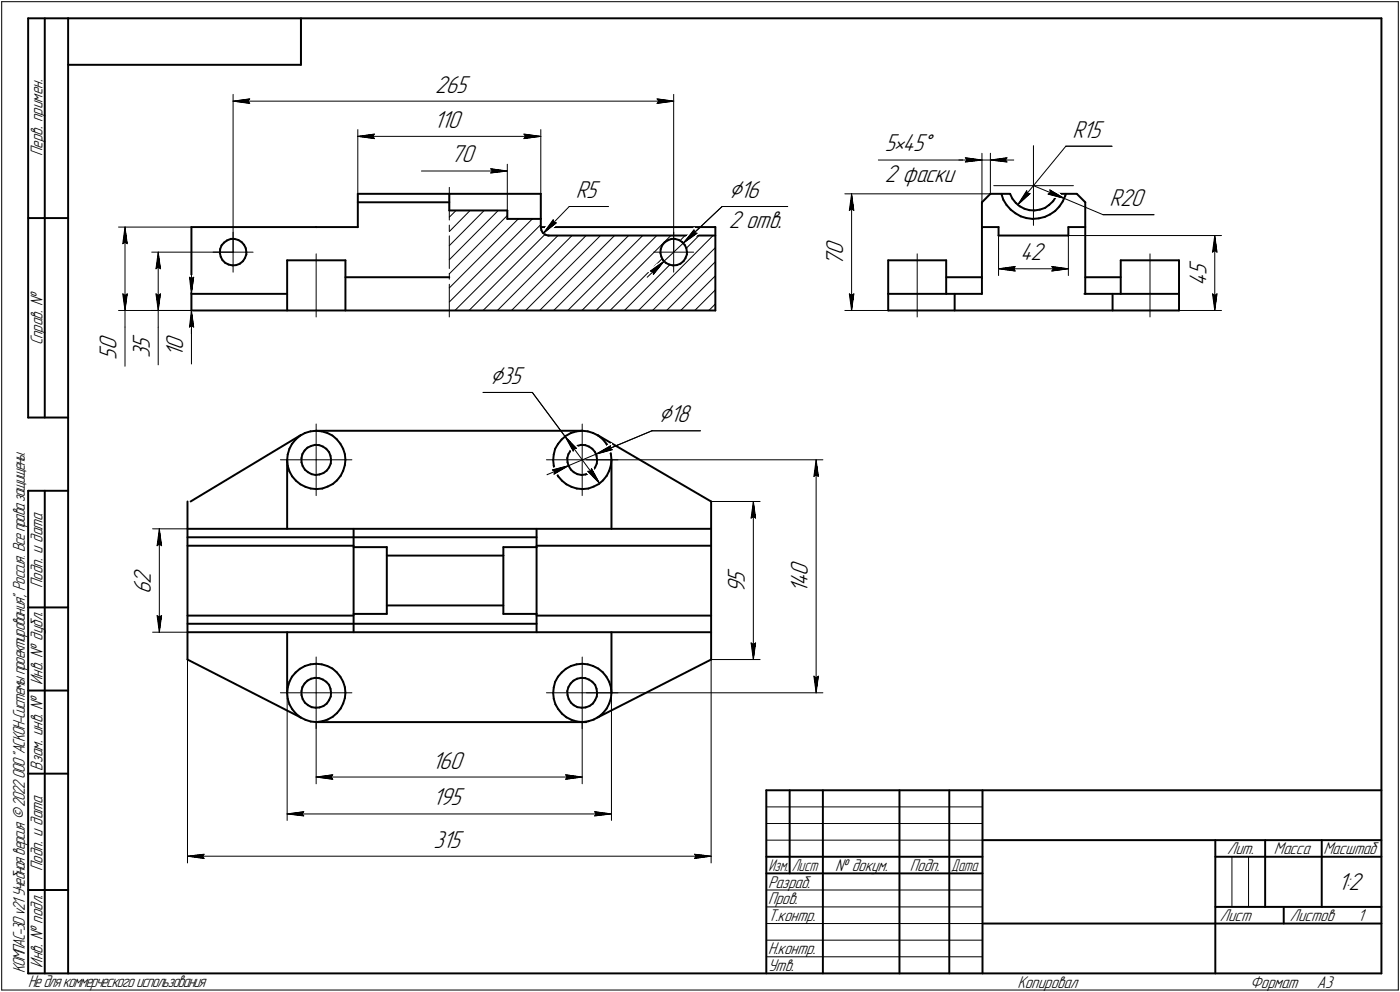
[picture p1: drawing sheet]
<svg xmlns="http://www.w3.org/2000/svg" width="421mm" height="298mm" viewBox="0 0 421 298" stroke-linecap="round" stroke-linejoin="round" font-family="sans-serif">
<defs><g id="words">
<g font-size="8.5">
<text x="219.2" y="59.5">Ç16</text>
<text x="147.3" y="115.3">Ç35</text>
<text x="198.1" y="126.9">Ç18</text>
</g>
<g font-size="7.8">
<text x="130.9" y="27.9">265</text>
<text x="130.5" y="38.4">110</text>
<text x="322.5" y="41.4">R15</text>
<text x="266.2" y="45.5">5•45Å</text>
<text x="135.6" y="48.8">70</text>
<text x="173.2" y="59.5">R5</text>
<text x="266.2" y="54.7">2 фаски</text>
<text x="333.7" y="61.9">R20</text>
<text x="219.2" y="68.6">2 отв.</text>
<text x="253.6" y="76.7" transform="rotate(-90 253.6 76.7)">0</text>
<text x="253.6" y="79.9" transform="rotate(-90 253.6 79.9)">7</text>
<text x="306.8" y="78.2">42</text>
<text x="362.8" y="82.7" transform="rotate(-90 362.8 82.7)">5</text>
<text x="362.8" y="85.9" transform="rotate(-90 362.8 85.9)">4</text>
<text x="35.1" y="105.3" transform="rotate(-90 35.1 105.3)">0</text>
<text x="45.1" y="107.6" transform="rotate(-90 45.1 107.6)">3</text>
<text x="45.1" y="104.9" transform="rotate(-90 45.1 104.9)">5</text>
<text x="55.1" y="107.4" transform="rotate(-90 55.1 107.4)">1</text>
<text x="55.1" y="105.3" transform="rotate(-90 55.1 105.3)">0</text>
<text x="35.1" y="108" transform="rotate(-90 35.1 108)">5</text>
<text x="242.9" y="173.1" transform="rotate(-90 242.9 173.1)">0</text>
<text x="45.4" y="178.5" transform="rotate(-90 45.4 178.5)">6</text>
<text x="45.4" y="175.4" transform="rotate(-90 45.4 175.4)">2</text>
<text x="224" y="178.3" transform="rotate(-90 224 178.3)">9</text>
<text x="224" y="175.2" transform="rotate(-90 224 175.2)">5</text>
<text x="242.9" y="178.4" transform="rotate(-90 242.9 178.4)">1</text>
<text x="242.9" y="176.2" transform="rotate(-90 242.9 176.2)">4</text>
<text x="130" y="231">160</text>
<text x="130.2" y="242">195</text>
<text x="130.4" y="254.8">315</text>
<text x="402.4" y="267.5">1:2</text>
</g>
<g font-size="5.4">
<text x="12.8" y="46.9" transform="rotate(-90 12.8 46.9)">Перв. примен.</text>
<text x="12.8" y="103.8" transform="rotate(-90 12.8 103.8)">Справ. №</text>
<text x="12.8" y="176.7" transform="rotate(-90 12.8 176.7)">Подп. и дата</text>
<text x="12.8" y="205.8" transform="rotate(-90 12.8 205.8)">Инв. № дубл.</text>
<text x="12.8" y="231.6" transform="rotate(-90 12.8 231.6)">Взам. инв. №</text>
<text x="369.1" y="256.8">Лит.</text>
<text x="383.1" y="256.8">Масса</text>
<text x="398" y="256.8">Масштаб</text>
<text x="12.8" y="261.7" transform="rotate(-90 12.8 261.7)">Подп. и дата</text>
<text x="251.2" y="261.8">№ докум.</text>
<text x="273.6" y="261.8">Подп.</text>
<text x="231" y="266.8">Разраб.</text>
<text x="231" y="271.8">Пров.</text>
<text x="231" y="276.8">Т.контр.</text>
<text x="366.9" y="276.8">Лист</text>
<text x="387.9" y="276.8">Листов</text>
<text x="408.4" y="276.8">1</text>
<text x="231" y="286.8">Н.контр.</text>
<text x="7.5" y="292.5" transform="rotate(-90 7.5 292.5)">КОМПАС-3Dv21 Учебнаяверсия©2022ООО&quot;АСКОН-Системыпроектирования&quot;, Россия. Всеправазащищены.</text>
<text x="12.8" y="290.8" transform="rotate(-90 12.8 290.8)">Инв. № подл.</text>
<text x="231" y="291.8">Утв.</text>
<text x="8.5" y="296.7">Недлякоммерческогоиспользования</text>
<text x="306" y="296.8">Копировал</text>
<text x="376" y="296.8">Формат</text>
<text x="396" y="296.8">A3</text>
</g>
<g font-size="5.3">
<text x="231.1" y="261.8">Изм.</text>
<text x="238.1" y="261.8">Лист</text>
<text x="286.1" y="261.8">Дата</text>
</g>
</g></defs>
<g fill="none" stroke="#000" stroke-width=".59">
<path d="M8.5 5.5v120zM8.5 5.5h12zM13.5 5.5v120zM20.5 5.5v287zM20.5 5.5h395zM20.5 19.5h70zM90.5 5.5v14zM415.5 5.5v287zM107.6 58.3v9.9zM107.6 58.3h55zM135.1 58.3v4.9zM162.6 58.3v7.5z"/>
<path d="M297.9 58.3h5.9zM301.2 58.3l.6 1.7zM303.8 58.3l.7 1.4zM304.5 59.7l1 1.3zM317.6 59.1l-.9 1.4zM317.9 58.3h5.9zM317.9 58.3l-.3 .8zM320.4 58.8l-.8 1.7zM320.5 58.3l-.1 .5zM323.8 58.3l2.6 2.5zM8.5 65.5h12zM57.6 68.2v25.1z"/>
<path d="M57.6 68.2h37.5zM66.1 76l.3 1.1zM66.2 74.8l-.1 1.2zM66.4 77.1l.5 1zM66.6 73.7l-.4 1.1zM66.9 78.1l.8 .9zM67.4 72.9l.9-.7zM67.4 72.9l-.8 .8zM67.7 79l1 .5zM68.3 72.2l1.1-.4zM68.7 79.5l1.2 .3zM69.4 71.8h1.1z"/>
<path d="M69.9 79.8l1.1-.1zM70.5 71.8l1.2 .3zM71 79.7l1.1-.5zM71.7 72.1l.9 .6zM72.1 79.2l1-.7zM72.6 72.7l.8 .9zM73.4 73.6l.5 1zM73.7 77.6l-.6 .9zM73.9 74.6l.2 1.2zM74.1 76.5l-.4 1.1zM74.1 75.8v.7zM86.4 78.2v15.1z"/>
<path d="M86.4 78.2h17.5zM95.1 68.2h12.5zM103.9 78.2v15.1zM107.6 60.8h27.5zM135.1 63.2h17.5zM152.6 63.2v2.6zM152.6 65.8h10zM162.6 68.2h52.5zM162.6 68.2l.2 1zM162.6 65.8v2.4zM162.8 69.2l.4 .7zM163.2 69.9l.8 .6z"/>
<path d="M164 70.5l.8 .3zM164.8 70.8h.3zM165.1 70.8h50zM198.6 76l.3 1.1zM198.7 74.8l-.1 1.2zM198.9 77.1l.5 1zM199.1 73.7l-.4 1.1zM199.4 78.1l.8 .9zM199.8 72.9l1-.7zM199.8 72.9l-.7 .8zM200.2 79l1.1 .5zM200.8 72.2l1.1-.4z"/>
<path d="M201.3 79.5l1.1 .3zM201.9 71.8h1.1zM202.4 79.8l1.1-.1zM203 71.8l1.2 .3zM203.5 79.7l1.1-.5zM204.2 72.1l.9 .6zM204.6 79.2l1-.7zM205.1 72.7l.8 .9zM205.9 73.6l.5 1zM206.2 77.6l-.6 .9zM206.4 74.6l.2 1.2zM206.6 76.5l-.4 1.1z"/>
<path d="M206.6 75.8v.7zM215.1 68.2v25.1zM267.1 78.2v10.1zM267.1 78.2h17.5zM284.6 78.2v10.1zM295.3 60.8v27.5zM295.3 60.8l2.6-2.5zM295.3 68.2h5zM300.3 68.2v2.6zM300.3 70.8h21zM301.8 60l.9 1.6zM302.7 61.6l1.3 1.4z"/>
<path d="M304 63l1.4 1.1zM305.4 64.1l1.6 .9zM305.5 61l1.2 1zM306.7 62l1.4 .7zM307 65l1.7 .5zM308.1 62.7l1.5 .5zM308.7 65.5l1.9 .3zM309.6 63.2h1.5zM310.6 65.8l1.8-.2zM311.1 63.2l1.7-.2zM312.4 65.6l1.8-.4zM312.8 63l1.5-.5z"/>
<path d="M314.2 65.2l1.6-.8zM314.3 62.5l1.3-.9zM315.6 61.6l1.1-1.1zM315.8 64.4l1.5-1zM318.6 62.1l-1.3 1.3zM319.6 60.5l-1 1.6zM321.3 68.2h5.1zM321.3 68.2v2.6zM326.4 60.8v27.5zM337.1 78.2h17.5zM337.1 78.2v10.1zM354.6 78.2v15.1z"/>
<path d="M57.6 93.3h157.5zM57.6 88.3h28.8zM103.9 83.3h31.2zM267.1 93.3h87.5zM267.1 88.3v5zM267.1 88.3h28.2zM284.6 83.3h10.7zM287.1 88.3v5zM326.1 88.3h28.5zM326.4 83.3h10.7zM334.6 88.3v5zM8.5 125.5h12z"/>
<path d="M86.4 138.3l.1 1.7zM86.4 138.2v20.7zM86.5 136.6l-.1 1.7zM86.5 140l.5 1.6zM87 134.9l-.5 1.7zM87.8 133.4l-.8 1.5zM88.9 132.1l1.3-1.1zM88.9 132.1l-1.1 1.3zM90.2 131l1.5-.9zM90.7 137.7v1.2zM90.7 138.9l.3 1.1zM90.9 136.5l-.2 1.2z"/>
<path d="M91.6 135.4l-.7 1.1zM91.7 130.1l1.7-.5zM92.5 134.5l1.1-.5zM92.5 134.5l-.9 .9zM93.4 129.6l1.7-.1zM93.6 134l1.1-.3zM94.7 133.7l1.3 .1zM95.1 129.5h80zM95.1 129.5l1.7 .1zM96 133.8l1.1 .4zM96.8 129.6l1.7 .5zM97.1 134.2l1 .7z"/>
<path d="M98.1 134.9l.9 1zM98.5 130.1l1.5 .8zM99 135.9l.4 1.1zM99.4 137l.2 1.2zM99.5 139.3l-.5 1.2zM99.6 138.2l-.1 1.1zM100 130.9l1.3 1.1zM101.3 132l1.1 1.3zM102.4 133.3l.8 1.6zM103.2 134.9l.5 1.6zM103.7 136.5l.2 1.7zM103.7 139.8l-.5 1.7z"/>
<path d="M103.9 138.2l-.2 1.6zM166.4 138.3l.1 1.7zM166.5 136.6l-.1 1.7zM166.5 140l.5 1.6zM167 134.9l-.5 1.7zM167.8 133.4l-.8 1.5zM168.9 132.1l1.3-1.1zM168.9 132.1l-1.1 1.3zM170.2 131l1.5-.9zM170.6 137.7l.1 1.2zM170.7 138.9l.3 1.1zM170.9 136.5l-.3 1.2z"/>
<path d="M171.6 135.4l-.7 1.1zM171.7 130.1l1.7-.5zM172.5 134.5l1.1-.5zM172.5 134.5l-.9 .9zM173.4 129.6l1.7-.1zM173.6 134l1.2-.3zM174.8 133.7l1.2 .1zM175.1 129.5l1.7 .1zM176 133.8l1.1 .4zM176.8 129.6l1.6 .5zM177.1 134.2l1 .7zM178.1 134.9l.9 1z"/>
<path d="M178.4 130.1l1.5 .8zM179 135.9l.4 1.1zM179.4 137l.2 1.2zM179.5 139.3l-.5 1.2zM179.6 138.2l-.1 1.1zM179.7 130.7l34.2 20zM179.9 130.9l1.4 1.1zM181.3 132l1.1 1.3zM182.4 133.3l.8 1.6zM183.2 134.9l.5 1.6zM183.7 136.5l.2 1.7zM183.7 139.8l-.5 1.7z"/>
<path d="M183.9 138.2l-.2 1.6zM183.9 138.2v20.7zM8.5 147.5v145zM8.5 147.5h12zM13.5 147.5v145zM56.4 150.7v47.5zM56.4 158.9h157.5zM57.3 150.7l33.2-20zM87 141.6l.9 1.6zM87.9 143.2l1.1 1.2zM89 144.4l1.3 1.1zM90.3 145.5l1.6 .8z"/>
<path d="M91 140l.7 1.1zM91.7 141.1l.9 .8zM91.9 146.3l1.6 .5zM92.6 141.9l1.1 .6zM93.5 146.8l1.7 .2zM93.7 142.5l1.2 .2zM94.9 142.7l1.2-.1zM95.2 147l1.7-.2zM96.1 142.6l1.2-.4zM96.9 146.8l1.7-.6zM97.3 142.2l1-.8zM98.6 146.2l1.5-.7z"/>
<path d="M99 140.5l-.7 .9zM100.1 145.5l1.2-1.1zM102.4 143l-1.1 1.4zM103.2 141.5l-.8 1.5zM106.3 158.9v31.1zM161.4 158.9v5.5zM167 141.6l.9 1.6zM167.9 143.2l1.1 1.2zM169 144.4l1.3 1.1zM170.3 145.5l1.6 .8zM171 140l.7 1.1zM171.7 141.1l.9 .8z"/>
<path d="M171.9 146.3l1.6 .5zM172.6 141.9l1.1 .6zM173.5 146.8l1.7 .2zM173.7 142.5l1.2 .2zM174.9 142.7l1.2-.1zM175.2 147l1.8-.2zM176.1 142.6l1.2-.4zM177 146.8l1.6-.6zM177.3 142.2l1-.8zM178.6 146.2l1.5-.7zM179 140.5l-.7 .9zM180.1 145.5l1.3-1.1z"/>
<path d="M182.5 143l-1.1 1.4zM183.2 141.5l-.7 1.5zM213.9 150.7v47.5zM56.4 164h49.9zM56.4 161.5h105zM106.3 164.4h10zM116.3 164.4v20.1zM116.3 167h35.1zM151.4 164.4v2.6zM151.4 164.4h10zM151.4 167v17.5zM161.4 164.4v20.1z"/>
<path d="M161.4 164h52.5zM8.5 182.5h12zM56.4 198.2l34.1 17.4zM56.4 190h157.5zM56.4 185h49.9zM56.4 187.5h105zM86.4 190v18.2zM93.4 199.6l1.7-.1zM95.1 199.5l1.7 .1zM96.8 199.6l1.7 .6zM106.3 184.5h10zM116.3 181.9h35.1z"/>
<path d="M151.4 184.5h10zM161.4 184.5v5.5zM161.4 185h52.5zM173.4 199.6l1.7-.1zM175.1 199.5l1.7 .1zM176.8 199.6l1.6 .6zM183.9 190v18.2zM8.5 207.5h12zM86.4 208.3l.1 1.7zM86.5 206.6l-.1 1.7zM86.5 210l.5 1.7zM87 204.9l-.5 1.7z"/>
<path d="M87 211.7l.9 1.4zM87.8 203.4l-.8 1.5zM87.9 213.1l1.1 1.4zM88.9 202.1l1.3-1.1zM88.9 202.1l-1.1 1.3zM89 214.5l1.3 1.1zM90.2 201l1.5-.8zM90.3 215.6l1.6 .7zM90.7 207.7v1.2zM90.7 208.9l.3 1.2zM90.9 206.5l-.2 1.2zM91 210.1l.7 1.1z"/>
<path d="M91.6 205.4l-.7 1.1zM91.7 200.2l1.7-.6zM91.7 211.2l.9 .7zM91.9 216.3l1.6 .5zM92.5 204.6l1.1-.6zM92.5 204.6l-.9 .8zM92.6 211.9l1.1 .6zM93.5 216.8l1.7 .2zM93.6 204l1.1-.3zM93.7 212.5l1.2 .2zM94.7 203.7l1.3 .1zM94.9 212.7l1.2-.1z"/>
<path d="M95.1 217h81.3zM95.2 217l1.7-.3zM96 203.8l1.1 .4zM96.1 212.6l1.2-.4zM96.9 216.7l1.7-.5zM97.1 204.2l1 .7zM97.3 212.2l1-.8zM98.1 204.9l.9 .9zM98.5 200.2l1.5 .7zM98.6 216.2l1.5-.8zM99 205.8l.4 1.2zM99 210.4l-.7 1z"/>
<path d="M99.4 207l.2 1.2zM99.5 209.3l-.5 1.1zM99.6 208.2l-.1 1.1zM100 200.9l1.3 1.1zM100.1 215.4l1.2-1.1zM101.3 202l1.1 1.4zM102.4 203.4l.8 1.5zM102.4 212.9l-1.1 1.4zM103.2 204.9l.5 1.6zM103.2 211.4l-.8 1.5zM103.7 206.5l.2 1.7zM103.7 209.8l-.5 1.6z"/>
<path d="M103.9 208.2l-.2 1.6zM166.4 208.3l.1 1.7zM166.5 206.6l-.1 1.7zM166.5 210l.5 1.7zM167 204.9l-.5 1.7zM167 211.7l.9 1.4zM167.8 203.4l-.8 1.5zM167.9 213.1l1.1 1.4zM168.9 202.1l1.3-1.1zM168.9 202.1l-1.1 1.3zM169 214.5l1.3 1.1zM170.2 201l1.5-.8z"/>
<path d="M170.3 215.6l1.6 .7zM170.6 207.7l.1 1.2zM170.7 208.9l.3 1.2zM170.9 206.5l-.3 1.2zM171 210.1l.7 1.1zM171.6 205.4l-.7 1.1zM171.7 200.2l1.7-.6zM171.7 211.2l.9 .7zM171.9 216.3l1.6 .5zM172.5 204.6l1.1-.6zM172.5 204.6l-.9 .8zM172.6 211.9l1.1 .6z"/>
<path d="M173.5 216.8l1.7 .2zM173.6 204l1.2-.3zM173.7 212.5l1.2 .2zM174.8 203.7l1.2 .1zM174.9 212.7l1.2-.1zM175.2 217l1.8-.3zM176 203.8l1.1 .4zM176.1 212.6l1.2-.4zM177 216.7l1.6-.5zM177.1 204.2l1 .7zM177.3 212.2l1-.8zM178.1 204.9l.9 .9z"/>
<path d="M178.4 200.2l1.5 .7zM178.6 216.2l1.5-.8zM179 205.8l.4 1.2zM179 210.4l-.7 1zM179.4 207l.2 1.2zM179.5 209.3l-.5 1.1zM179.6 208.2l-.1 1.1zM179.7 215.6l34.2-17.4zM179.9 200.9l1.4 1.1zM180.1 215.4l1.3-1.1zM181.3 202l1.1 1.4zM182.4 203.4l.8 1.5z"/>
<path d="M182.5 212.9l-1.1 1.4zM183.2 204.9l.5 1.6zM183.2 211.4l-.7 1.5zM183.7 206.5l.2 1.7zM183.7 209.8l-.5 1.6zM183.9 208.2l-.2 1.6zM8.5 232.5h12zM230.5 237.5h185zM230.5 237.5v55zM237.5 237.5v25zM247.5 237.5v55zM270.5 237.5v55z"/>
<path d="M285.5 237.5v55zM295.5 237.5v55zM230.5 257.5h65zM295.5 252.5h120zM365.5 252.5v40zM365.5 257.5h15zM380.5 252.5v20zM380.5 257.5h35zM397.5 252.5v20zM8.5 267.5h12zM230.5 262.5h65zM295.5 277.5h70z"/>
<path d="M365.5 277.5h50zM365.5 272.5h50zM386.1 272.5v5zM8.5 292.5h12zM20.5 292.5h395z"/>
</g>
<g fill="none" stroke="#000" stroke-width=".3">
<path d="M.5 .5v297zM.5 .5h420zM420.5 .5v297zM70.1 28.4v47.4zM70.1 30.4l5-.7zM70.1 30.4l5 .7zM70.1 30.4h132.5zM74.6 30.4l.5 .7zM75.1 29.7l-.5 .7zM107.6 38.9v19.4zM162.6 38.9v19.4zM197.6 31.1l5-.7z"/>
<path d="M197.6 29.7l.5 .7zM197.6 29.7l5 .7zM198.1 30.4l-.5 .7zM202.6 28.4v47.4zM107.6 41l5-.7zM107.6 41l5 .7zM107.6 41h55zM112.1 41l.5 .7zM112.6 40.3l-.5 .7zM126.7 51.4h25.9zM135.1 56.3v9.8zM147.6 52l5-.6z"/>
<path d="M147.6 50.7l.5 .7zM147.6 50.7l5 .7zM148.1 51.4l-.5 .6zM152.6 49.4v13.8zM157.6 41.7l5-.7zM157.6 40.3l.5 .7zM157.6 40.3l5 .7zM158.1 41l-.5 .7zM254.1 58.3h43.8zM256.1 58.3l.7 4.9zM256.1 58.3l-.7 4.9zM256.1 58.3v35z"/>
<path d="M264.2 48.1h26.1zM288.4 48.1h6.9zM290.3 48.1h5zM290.3 47.4l5 .7zM290.3 47.4l.5 .7zM290.3 48.7l5-.6zM290.8 48.1l-.5 .6zM295.3 46.1v14.7zM295.3 48.1h2.6zM297.9 46.1v12.2zM297.9 48.1l5 .6zM297.9 48.1l5-.7z"/>
<path d="M297.9 48.1h7zM298.9 55.8h11.9zM302.3 48.1l.6 .6zM302.9 47.4l-.6 .7zM308.8 57.3l-2.7 4.3zM308.8 57.3l.1 .8zM308.9 58.1l.9 .1zM310.8 55.8h12zM310.8 55.8v11.9zM310.8 43.8v12zM310.8 55.8l9.2 3.8zM315.2 58.3l4.8 1.3z"/>
<path d="M315.2 58.3l.7-.4zM315.7 57.1l.2 .8zM315.7 57.1l4.3 2.5zM320 59.6l11.7 4.9zM320.5 43.9h13.9zM320.5 43.9l-14.4 17.7zM35.6 68.2h22zM36.9 73.2l.7-.4zM37.6 68.2l.7 5zM37.6 72.8l.7 .4zM37.6 68.2l-.7 5zM37.6 68.2v25.1z"/>
<path d="M45.6 75.8h24.5zM47.6 75.8l.7 5zM47.6 75.8l-.7 5zM47.6 75.8v17.5zM64.1 75.8h6zM70.1 75.8h6zM70.1 75.8v6zM70.1 69.8v6zM95.1 76.3v18.9zM135.1 67.6v1.7zM135.1 70.9v9.8zM135.1 65.3l2.1-2.1z"/>
<path d="M141.4 63.2l-6.3 6.4zM145.6 63.2l-10.5 10.6zM149.9 63.2l-14.8 14.9zM152.6 64.8l-17.5 17.5zM162.6 67.5l-25.8 25.8zM163.4 70.1l3.9-3.1zM166.4 66l-3 4.1zM166.4 66l.1 .8zM166.5 66.8l.8 .2zM171.2 62.1h11.8zM171.2 62.1l-7.8 8zM172 70.8l-22.4 22.5z"/>
<path d="M176.3 70.8l-22.5 22.5zM196.6 75.8h6zM199.7 78.5l-3.2 4zM199.7 78.5l5.8-5.4zM201.4 79.6l-13.6 13.7zM202.6 75.8h6zM202.6 75.8v6zM202.6 69.8v6zM205.5 73.1l11.7-11zM205.5 73.1l4.1-3zM205.5 73.1l5.1-4.9zM206 70.8l-1.4 1.5z"/>
<path d="M206.4 74.6l3.8-3.8zM208.7 69.1l.1 .8zM208.7 69.1l-3.2 4zM208.8 69.9l.8 .2zM214.5 70.8l-22.5 22.5zM217.2 62.1h19.7zM255.4 63.2l.7-.5zM256.1 62.7l.7 .5zM275.8 76.3v18.9zM300.3 70.8v12zM306.1 61.6l3.7-3.4zM321.3 70.8v12z"/>
<path d="M321.3 70.8h46.1zM331.7 64.5h15.3zM345.9 76.3v18.9zM364.7 75.8l.6-.5zM365.3 70.8l.7 5zM365.3 75.3l.7 .5zM365.3 70.8l-.6 5zM365.3 70.8v22.5zM35.6 93.3h22zM36.9 88.3l.7 5zM36.9 88.3l.7 .5zM37.6 93.3v5z"/>
<path d="M37.6 98.3v11.8zM37.6 88.8l.7-.5zM38.3 88.3l-.7 5zM45.6 93.3h12zM46.9 80.8l.7-.5zM46.9 88.3l.7 5zM46.9 88.3l.7 .5zM47.6 93.3v5zM47.6 98.3v11.3zM47.6 80.3l.7 .5zM47.6 88.8l.7-.5zM48.3 88.3l-.7 5z"/>
<path d="M57 98.3l.6-.5zM57 83.3l.6 .4zM57 83.3l.6 5zM57.6 93.3v5zM57.6 98.3v11.1zM57.6 93.3l-.6 5zM57.6 97.8l.7 .5zM57.6 93.3l.7 5zM57.6 93.3v6.9zM57.6 83.7l.7-.4zM57.6 81.3v7zM57.6 88.3v5z"/>
<path d="M58.3 83.3l-.7 5zM135.1 82.2v1.7zM135.1 85.4v9.8zM135.1 90.8l25-25zM135.1 86.5l20.8-20.7zM141.1 93.3l22.8-22.9zM145.3 93.3l22.5-22.5zM158.1 93.3l22.5-22.5zM162.3 93.3l22.5-22.5zM166.5 93.3l22.6-22.5zM170.8 93.3l22.5-22.5zM175 93.3l22.5-22.5z"/>
<path d="M179.2 93.3l22.6-22.5zM183.5 93.3l15.6-15.6zM194.6 83.3l5.1-4.8zM195.6 81.4l4.1-2.9zM195.6 81.4l.8 .2zM196.3 93.3l18.8-18.9zM196.4 81.6l.1 .9zM200.5 93.3l14.6-14.6zM204.7 93.3l10.4-10.4zM209 93.3l6.1-6.2zM213.2 93.3l1.9-1.9zM254.1 93.3h13z"/>
<path d="M255.4 88.3l.7 5zM255.4 88.3l.7 .5zM256.1 88.8l.7-.5zM256.8 88.3l-.7 5zM300.3 80.8l5-.7zM300.3 80.8l5 .6zM300.3 80.8h21zM304.9 80.8l.4 .6zM305.3 80.1l-.4 .7zM316.3 81.4l5-.6zM316.3 80.1l.5 .7zM316.3 80.1l5 .7z"/>
<path d="M316.8 80.8l-.5 .6zM354.6 93.3h12.8zM364.7 88.3l.6 5zM364.7 88.3l.6 .5zM365.3 88.8l.7-.5zM366 88.3l-.7 5zM145.3 117.9h14.8zM160.1 117.9l9.8 13.2zM84.3 138.2h10.8zM95.1 138.2h10.7zM95.1 138.2v10.7zM95.1 127.4v10.8z"/>
<path d="M164.3 138.2h10.8zM169.9 131.1l3.5 3.7zM169.9 131.1l2.5 4.5zM169.9 131.1l10.4 14.2zM170.9 140l8.3-3.5zM172.6 134.8h.8zM172.6 134.8l-.2 .8zM175.1 138.2h10.7zM175.1 138.2v10.7zM175.1 127.4v10.8zM176.4 138.2h71.1zM179.2 136.5l16.9-7z"/>
<path d="M179.2 136.5l4.9-1.4zM179.2 136.5l4.4-2.6zM179.2 136.5l6.6-2.7zM183.4 134.7l.7 .4zM183.6 133.9l-.2 .8zM196.1 129.5h14.6zM245.4 138.2l.7 5zM245.4 138.2l-.6 5zM245.4 138.2v70zM45.9 158.9h10.5zM47.9 158.9l.7 5.1zM47.9 158.9l-.7 5.1z"/>
<path d="M47.9 158.9v31.1zM164.5 142.7l6.4-2.7zM166.1 141.2l4.8-1.2zM166.1 141.2l.7 .4zM166.6 142.5l4.3-2.5zM166.8 141.6l-.2 .9zM176.8 141.6l3.5 3.7zM176.8 141.6h.8zM177.9 140.8l-.3 .8zM177.9 140.8l2.4 4.5zM213.9 150.7h14.7zM225.9 155.7l.7-.5z"/>
<path d="M226.6 150.7l.6 5zM226.6 155.2l.6 .5zM226.6 150.7l-.7 5zM226.6 150.7v47.5zM244.8 143.2l.6-.5zM245.4 142.7l.7 .5zM47.2 164l.7-.5zM47.9 163.5l.7 .5zM45.9 190h10.5zM47.2 185l.7 5zM47.2 185l.7 .4zM47.9 185.4l.7-.4z"/>
<path d="M48.6 185l-.7 5zM56.4 198.2v61.1zM95.1 197.4v10.8zM175.1 197.4v10.8zM213.9 198.2h14.7zM213.9 198.2v61.1zM225.9 193.2l.7 5zM225.9 193.2l.7 .5zM226.6 193.7l.6-.5zM227.2 193.2l-.6 5zM84.3 208.2h10.8zM86.4 208.2v38.3z"/>
<path d="M95.1 208.2h10.7zM95.1 208.2v10.7zM95.1 217v18.5zM164.3 208.2h10.8zM175.1 208.2h10.7zM175.1 208.2v10.7zM175.1 217v18.5zM176.4 208.2h71.1zM183.9 208.2v38.3zM244.8 203.2l.6 5zM244.8 203.2l.6 .5zM245.4 203.7l.7-.5z"/>
<path d="M246.1 203.2l-.7 5zM95.1 233.5l5-.7zM95.1 233.5l5 .7zM95.1 233.5h80zM99.6 233.5l.5 .7zM100.1 232.8l-.5 .7zM170.1 234.2l5-.7zM170.1 232.8l.5 .7zM170.1 232.8l5 .7zM170.6 233.5l-.5 .7zM56.4 257.3l5-.6zM56.4 257.3l5 .7z"/>
<path d="M56.4 257.3h157.5zM60.9 257.3l.5 .7zM61.4 256.7l-.5 .6zM86.4 244.6l5-.7zM86.4 244.6l5 .6zM86.4 244.6h97.5zM90.8 244.6l.6 .6zM91.4 243.9l-.6 .7zM178.8 245.2l5.1-.6zM178.8 243.9l.5 .7zM178.8 243.9l5.1 .7zM179.3 244.6l-.5 .6z"/>
<path d="M208.9 258l5-.7zM208.9 256.7l.5 .6zM208.9 256.7l5 .6zM209.4 257.3l-.5 .7zM230.5 247.5h65zM230.5 252.5h65zM230.5 242.5h65zM370.5 257.5v15zM375.5 257.5v15zM230.5 267.5h65zM230.5 272.5h65zM230.5 277.5h65z"/>
<path d="M.5 297.5h420zM230.5 282.5h65zM230.5 287.5h65z"/>
</g>
<g fill="#fff" stroke="#fff" stroke-width=".3">
<path d="M39.8 170.3h7.1zM39.8 170.4h7.1zM39.8 170.5h7.1zM39.8 170.6h7.1zM39.8 170.7h7.1zM39.8 170.8h7.1zM39.8 170.9h7.1zM39.8 170.9h7.1zM39.8 171h7.1zM39.8 171.1h7.1zM39.8 171.2h7.1zM39.8 171.3h7.1zM39.8 171.4h7.1zM39.8 171.4h7.1zM39.8 171.5h7.1zM39.8 171.6h7.1zM39.8 171.7h7.1zM39.8 171.8h7.1zM39.8 171.9h7.1zM39.8 172h7.1zM39.8 172h7.1zM39.8 172.1h7.1zM39.8 172.2h7.1zM39.8 172.3h7.1zM39.8 172.4h7.1zM39.8 172.5h7.1zM39.8 172.6h7.1zM39.8 172.6h7.1zM39.8 172.7h7.1zM39.8 172.8h7.1zM39.8 172.9h7.1zM39.8 173h7.1zM39.8 173.1h7.1zM39.8 173.1h7.1zM39.8 173.2h7.1zM39.8 173.3h7.1zM39.8 173.4h7.1zM39.8 173.5h7.1zM39.8 173.6h7.1zM39.8 173.7h7.1zM39.8 173.7h7.1zM39.8 173.8h7.1zM39.8 173.9h7.1zM39.8 174h7.1zM39.8 174.1h7.1zM39.8 174.2h7.1zM39.8 174.2h7.1zM39.8 174.3h7.1zM39.8 174.4h7.1zM39.8 174.5h7.1zM39.8 174.6h7.1zM39.8 174.7h7.1zM39.8 174.8h7.1zM39.8 174.8h7.1zM39.8 174.9h7.1zM39.8 175h7.1zM39.8 175.1h7.1zM39.8 175.2h7.1zM39.8 175.3h7.1zM39.8 175.3h7.1zM39.8 175.4h7.1zM39.8 175.5h7.1zM39.8 175.6h7.1zM39.8 175.7h7.1zM39.8 175.8h7.1zM39.8 175.9h7.1zM39.8 175.9h7.1zM39.8 176h7.1zM39.8 176.1h7.1zM39.8 176.2h7.1zM39.8 176.3h7.1zM39.8 176.4h7.1zM39.8 176.4h7.1zM39.8 176.5h7.1zM39.8 176.6h7.1zM39.8 176.7h7.1zM39.8 176.8h7.1zM39.8 176.9h7.1zM39.8 177h7.1zM39.8 177h7.1zM39.8 177.1h7.1zM39.8 177.2h7.1zM39.8 177.3h7.1zM39.8 177.4h7.1zM39.8 177.5h7.1zM39.8 177.5h7.1zM39.8 177.6h7.1zM39.8 177.7h7.1zM39.8 177.8h7.1zM39.8 177.9h7.1zM39.8 178h7.1zM39.8 178.1h7.1zM39.8 178.1h7.1zM39.8 178.2h7.1zM39.8 178.3h7.1zM39.8 178.4h7.1zM39.8 178.5h7.1z"/>
<path d="M47.8 159.2h.3zM47.8 159.3h.3zM47.8 159.3h.4zM47.8 159.4h.4zM47.8 159.5h.4zM47.7 159.6h.6zM47.7 159.7h.6zM47.6 159.8h.7zM47.6 159.9h.7zM47.6 159.9h.7zM47.5 160h.9zM47.5 160.1h.9zM47.4 160.2h1.1zM47.4 160.3h1.1zM47.4 160.4h1.1zM47.3 160.4h1.3zM47.3 160.5h1.3zM47.2 160.6h1.5zM47.2 160.7h1.5zM47.2 160.8h1.5zM47.2 160.9h1.6zM47.2 161h1.6zM47.2 161h1.6zM47.2 161.1h1.6zM47.2 161.2h1.6zM47.2 161.3h1.6zM47.2 161.4h1.6zM47.1 161.5h1.7zM47.1 161.5h1.8zM47.1 161.6h1.8zM47.1 161.7h1.8zM47.1 161.8h1.8zM47.1 161.9h1.8zM47.1 162h1.8zM47 162.1h1.9zM47 162.1h1.9zM47 162.2h1.9zM47 162.3h1.9zM47 162.4h1.9zM47 162.5h1.9zM47 162.6h1.9zM46.9 162.6h2zM46.9 162.7h2zM46.9 162.8h2zM46.9 162.9h2zM46.9 163h2.1zM46.9 163.1h2.1zM46.9 163.2h2.1zM46.8 163.2h2.2zM46.8 163.3h2.2zM46.8 163.4h2.2zM46.8 163.5h2.2zM46.8 163.6h2.2zM46.8 163.7h2.2zM46.8 163.7h2.3zM46.7 163.8h2.4zM46.7 163.9h2.4zM46.7 164h2.4zM46.7 164.1h2.4zM46.7 164.2h2.4zM46.7 164.3h2.4zM46.7 164.3h2.4z"/>
<path d="M46.7 184.5h2.4zM46.7 184.6h2.4zM46.7 184.7h2.4zM46.7 184.7h2.4zM46.7 184.8h2.4zM46.7 184.9h2.4zM46.7 185h2.4zM46.7 185.1h2.4zM46.8 185.2h2.3zM46.8 185.3h2.2zM46.8 185.3h2.2zM46.8 185.4h2.2zM46.8 185.5h2.2zM46.8 185.6h2.2zM46.8 185.7h2.2zM46.9 185.8h2.1zM46.9 185.8h2.1zM46.9 185.9h2.1zM46.9 186h2zM46.9 186.1h2zM46.9 186.2h2zM46.9 186.3h2zM46.9 186.4h2zM47 186.4h1.9zM47 186.5h1.9zM47 186.6h1.9zM47 186.7h1.9zM47 186.8h1.9zM47 186.9h1.9zM47 186.9h1.9zM47.1 187h1.8zM47.1 187.1h1.8zM47.1 187.2h1.8zM47.1 187.3h1.8zM47.1 187.4h1.8zM47.1 187.5h1.8zM47.1 187.5h1.7zM47.2 187.6h1.6zM47.2 187.7h1.6zM47.2 187.8h1.6zM47.2 187.9h1.6zM47.2 188h1.6zM47.2 188h1.6zM47.2 188.1h1.6zM47.2 188.2h1.5zM47.2 188.3h1.5zM47.2 188.4h1.5zM47.3 188.5h1.3zM47.3 188.6h1.3zM47.4 188.6h1.1zM47.4 188.7h1.1zM47.4 188.8h1zM47.5 188.9h.9zM47.5 189h.9zM47.6 189.1h.7zM47.6 189.1h.7zM47.7 189.2h.6zM47.7 189.3h.6zM47.7 189.4h.5zM47.8 189.5h.4zM47.8 189.6h.4zM47.8 189.7h.3zM47.8 189.7h.3z"/>
<path d="M218.4 170.6h7.2zM218.4 170.7h7.2zM218.4 170.8h7.2zM218.4 170.9h7.2zM218.4 170.9h7.2zM218.4 171h7.2zM218.4 171.1h7.2zM218.4 171.2h7.2zM218.4 171.3h7.2zM218.4 171.4h7.2zM218.4 171.4h7.2zM218.4 171.5h7.2zM218.4 171.6h7.2zM218.4 171.7h7.2zM218.4 171.8h7.2zM218.4 171.9h7.2zM218.4 172h7.2zM218.4 172h7.2zM218.4 172.1h7.2zM218.4 172.2h7.2zM218.4 172.3h7.2zM218.4 172.4h7.2zM218.4 172.5h7.2zM218.4 172.6h7.2zM218.4 172.6h7.2zM218.4 172.7h7.2zM218.4 172.8h7.2zM218.4 172.9h7.2zM218.4 173h7.2zM218.4 173.1h7.2zM218.4 173.1h7.2zM218.4 173.2h7.2zM218.4 173.3h7.2zM218.4 173.4h7.2zM218.4 173.5h7.2zM218.4 173.6h7.2zM218.4 173.7h7.2zM218.4 173.7h7.2zM218.4 173.8h7.2zM218.4 173.9h7.2zM218.4 174h7.2zM218.4 174.1h7.2zM218.4 174.2h7.2zM218.4 174.2h7.2zM218.4 174.3h7.2zM218.4 174.4h7.2zM218.4 174.5h7.2zM218.4 174.6h7.2zM218.4 174.7h7.2zM218.4 174.8h7.2zM218.4 174.8h7.2zM218.4 174.9h7.2zM218.4 175h7.2zM218.4 175.1h7.2zM218.4 175.2h7.2zM218.4 175.3h7.2zM218.4 175.3h7.2zM218.4 175.4h7.2zM218.4 175.5h7.2zM218.4 175.6h7.2zM218.4 175.7h7.2zM218.4 175.8h7.2zM218.4 175.9h7.2zM218.4 175.9h7.2zM218.4 176h7.2zM218.4 176.1h7.2zM218.4 176.2h7.2zM218.4 176.3h7.2zM218.4 176.4h7.2zM218.4 176.4h7.2zM218.4 176.5h7.2zM218.4 176.6h7.2zM218.4 176.7h7.2zM218.4 176.8h7.2zM218.4 176.9h7.2zM218.4 177h7.2zM218.4 177h7.2zM218.4 177.1h7.2zM218.4 177.2h7.2zM218.4 177.3h7.2zM218.4 177.4h7.2zM218.4 177.5h7.2zM218.4 177.5h7.2zM218.4 177.6h7.2zM218.4 177.7h7.2zM218.4 177.8h7.2zM218.4 177.9h7.2zM218.4 178h7.2zM218.4 178.1h7.2zM218.4 178.1h7.2zM218.4 178.2h7.2z"/>
<path d="M226.5 151h.2zM226.5 151h.2zM226.4 151.1h.4zM226.4 151.2h.4zM226.3 151.3h.5zM226.3 151.4h.6zM226.3 151.5h.6zM226.2 151.6h.8zM226.2 151.6h.8zM226.1 151.7h1zM226.1 151.8h1zM226.1 151.9h1zM226.1 152h1.1zM226.1 152.1h1.1zM226 152.1h1.2zM226 152.2h1.2zM225.9 152.3h1.4zM225.9 152.4h1.4zM225.8 152.5h1.5zM225.8 152.6h1.6zM225.8 152.7h1.6zM225.8 152.7h1.6zM225.8 152.8h1.6zM225.8 152.9h1.6zM225.8 153h1.6zM225.8 153.1h1.6zM225.8 153.2h1.7zM225.7 153.2h1.8zM225.7 153.3h1.8zM225.7 153.4h1.8zM225.7 153.5h1.8zM225.7 153.6h1.8zM225.7 153.7h1.8zM225.7 153.8h1.9zM225.7 153.8h1.9zM225.7 153.9h1.9zM225.6 154h2zM225.6 154.1h2zM225.6 154.2h2zM225.6 154.3h2zM225.6 154.3h2zM225.6 154.4h2.1zM225.6 154.5h2.1zM225.6 154.6h2.1zM225.6 154.7h2.1zM225.6 154.8h2.1zM225.6 154.9h2.1zM225.6 154.9h2.1zM225.6 155h2.2zM225.6 155.1h2.2zM225.6 155.2h2.2zM225.6 155.3h2.2zM225.6 155.4h2.2zM225.6 155.4h2.2zM225.5 155.5h2.3zM225.5 155.6h2.3zM225.5 155.7h2.3zM225.5 155.8h2.3zM225.5 155.9h2.3zM225.5 156h2.3zM225.5 156h2.3zM225.5 156.1h2.3z"/>
<path d="M225.4 192.7h2.4zM225.5 192.8h2.3zM225.5 192.9h2.3zM225.5 193h2.3zM225.5 193h2.3zM225.5 193.1h2.3zM225.5 193.2h2.3zM225.5 193.3h2.3zM225.5 193.4h2.3zM225.6 193.5h2.2zM225.6 193.5h2.2zM225.6 193.6h2.2zM225.6 193.7h2.2zM225.6 193.8h2.2zM225.6 193.9h2.2zM225.6 194h2.1zM225.6 194.1h2.1zM225.6 194.1h2.1zM225.6 194.2h2.1zM225.6 194.3h2.1zM225.6 194.4h2.1zM225.6 194.5h2.1zM225.6 194.6h2zM225.6 194.6h2zM225.6 194.7h2zM225.6 194.8h2zM225.6 194.9h2zM225.7 195h1.9zM225.7 195.1h1.9zM225.7 195.2h1.9zM225.7 195.2h1.8zM225.7 195.3h1.8zM225.7 195.4h1.8zM225.7 195.5h1.8zM225.7 195.6h1.8zM225.7 195.7h1.8zM225.8 195.7h1.7zM225.8 195.8h1.6zM225.8 195.9h1.6zM225.8 196h1.6zM225.8 196.1h1.6zM225.8 196.2h1.6zM225.8 196.3h1.6zM225.8 196.3h1.6zM225.8 196.4h1.5zM225.9 196.5h1.4zM225.9 196.6h1.4zM226 196.7h1.2zM226 196.8h1.2zM226.1 196.8h1.1zM226.1 196.9h1.1zM226.1 197h1zM226.1 197.1h1zM226.1 197.2h1zM226.2 197.3h.8zM226.2 197.4h.8zM226.3 197.4h.6zM226.3 197.5h.6zM226.3 197.6h.5zM226.4 197.7h.4zM226.4 197.8h.4zM226.5 197.9h.2zM226.5 198h.2z"/>
<path d="M237.3 168.1h7.1zM237.3 168.1h7.1zM237.3 168.2h7.1zM237.3 168.3h7.1zM237.3 168.4h7.1zM237.3 168.5h7.1zM237.3 168.6h7.1zM237.3 168.7h7.1zM237.3 168.7h7.1zM237.3 168.8h7.1zM237.3 168.9h7.1zM237.3 169h7.1zM237.3 169.1h7.1zM237.3 169.2h7.1zM237.3 169.2h7.1zM237.3 169.3h7.1zM237.3 169.4h7.1zM237.3 169.5h7.1zM237.3 169.6h7.1zM237.3 169.7h7.1zM237.3 169.8h7.1zM237.3 169.8h7.1zM237.3 169.9h7.1zM237.3 170h7.1zM237.3 170.1h7.1zM237.3 170.2h7.1zM237.3 170.3h7.1zM237.3 170.3h7.1zM237.3 170.4h7.1zM237.3 170.5h7.1zM237.3 170.6h7.1zM237.3 170.7h7.1zM237.3 170.8h7.1zM237.3 170.9h7.1zM237.3 170.9h7.1zM237.3 171h7.1zM237.3 171.1h7.1zM237.3 171.2h7.1zM237.3 171.3h7.1zM237.3 171.4h7.1zM237.3 171.4h7.1zM237.3 171.5h7.1zM237.3 171.6h7.1zM237.3 171.7h7.1zM237.3 171.8h7.1zM237.3 171.9h7.1zM237.3 172h7.1zM237.3 172h7.1zM237.3 172.1h7.1zM237.3 172.2h7.1zM237.3 172.3h7.1zM237.3 172.4h7.1zM237.3 172.5h7.1zM237.3 172.6h7.1zM237.3 172.6h7.1zM237.3 172.7h7.1zM237.3 172.8h7.1zM237.3 172.9h7.1zM237.3 173h7.1zM237.3 173.1h7.1zM237.3 173.1h7.1zM237.3 173.2h7.1zM237.3 173.3h7.1zM237.3 173.4h7.1zM237.3 173.5h7.1zM237.3 173.6h7.1zM237.3 173.7h7.1zM237.3 173.7h7.1zM237.3 173.8h7.1zM237.3 173.9h7.1zM237.3 174h7.1zM237.3 174.1h7.1zM237.3 174.2h7.1zM237.3 174.2h7.1zM237.3 174.3h7.1zM237.3 174.4h7.1zM237.3 174.5h7.1zM237.3 174.6h7.1zM237.3 174.7h7.1zM237.3 174.8h7.1zM237.3 174.8h7.1zM237.3 174.9h7.1zM237.3 175h7.1zM237.3 175.1h7.1zM237.3 175.2h7.1zM237.3 175.3h7.1zM237.3 175.3h7.1zM237.3 175.4h7.1zM237.3 175.5h7.1zM237.3 175.6h7.1zM237.3 175.7h7.1zM237.3 175.8h7.1zM237.3 175.9h7.1zM237.3 175.9h7.1zM237.3 176h7.1zM237.3 176.1h7.1zM237.3 176.2h7.1zM237.3 176.3h7.1zM237.3 176.4h7.1zM237.3 176.4h7.1zM237.3 176.5h7.1zM237.3 176.6h7.1zM237.3 176.7h7.1zM237.3 176.8h7.1zM237.3 176.9h7.1zM237.3 177h7.1zM237.3 177h7.1zM237.3 177.1h7.1zM237.3 177.2h7.1zM237.3 177.3h7.1zM237.3 177.4h7.1zM237.3 177.5h7.1zM237.3 177.5h7.1zM237.3 177.6h7.1zM237.3 177.7h7.1zM237.3 177.8h7.1zM237.3 177.9h7.1zM237.3 178h7.1zM237.3 178.1h7.1zM237.3 178.1h7.1zM237.3 178.2h7.1zM237.3 178.3h7.1z"/>
<path d="M245.4 138.4h.2zM245.4 138.5h.2zM245.3 138.6h.4zM245.3 138.7h.4zM245.2 138.8h.5zM245.2 138.9h.6zM245.2 138.9h.6zM245.1 139h.8zM245.1 139.1h.8zM245 139.2h1zM245 139.3h1zM244.9 139.4h1.1zM244.9 139.4h1.1zM244.9 139.5h1.1zM244.9 139.6h1.2zM244.9 139.7h1.2zM244.8 139.8h1.4zM244.8 139.9h1.4zM244.7 140h1.5zM244.7 140h1.6zM244.7 140.1h1.6zM244.7 140.2h1.6zM244.7 140.3h1.6zM244.7 140.4h1.6zM244.7 140.5h1.6zM244.7 140.5h1.6zM244.7 140.6h1.7zM244.6 140.7h1.8zM244.6 140.8h1.8zM244.6 140.9h1.8zM244.6 141h1.8zM244.6 141.1h1.8zM244.6 141.1h1.8zM244.6 141.2h1.9zM244.6 141.3h1.9zM244.6 141.4h1.9zM244.5 141.5h2zM244.5 141.6h2zM244.5 141.6h2zM244.5 141.7h2zM244.5 141.8h2zM244.5 141.9h2zM244.5 142h2zM244.5 142.1h2zM244.5 142.2h2zM244.4 142.2h2.1zM244.4 142.3h2.1zM244.4 142.4h2.1zM244.4 142.5h2.2zM244.4 142.6h2.2zM244.4 142.7h2.2zM244.4 142.7h2.2zM244.4 142.8h2.2zM244.4 142.9h2.2zM244.3 143h2.3zM244.3 143.1h2.4zM244.3 143.2h2.4zM244.3 143.3h2.4zM244.3 143.3h2.4zM244.3 143.4h2.4zM244.3 143.5h2.4zM244.3 143.6h2.4z"/>
<path d="M244.3 202.7h2.4zM244.3 202.8h2.4zM244.3 202.9h2.4zM244.3 202.9h2.4zM244.3 203h2.4zM244.3 203.1h2.4zM244.3 203.2h2.4zM244.3 203.3h2.4zM244.3 203.4h2.3zM244.4 203.5h2.2zM244.4 203.5h2.2zM244.4 203.6h2.2zM244.4 203.7h2.2zM244.4 203.8h2.2zM244.4 203.9h2.2zM244.4 204h2.1zM244.4 204h2.1zM244.4 204.1h2.1zM244.5 204.2h2zM244.5 204.3h2zM244.5 204.4h2zM244.5 204.5h2zM244.5 204.6h2zM244.5 204.6h2zM244.5 204.7h2zM244.5 204.8h2zM244.5 204.9h2zM244.6 205h1.9zM244.6 205.1h1.9zM244.6 205.1h1.9zM244.6 205.2h1.8zM244.6 205.3h1.8zM244.6 205.4h1.8zM244.6 205.5h1.8zM244.6 205.6h1.8zM244.6 205.7h1.8zM244.7 205.7h1.7zM244.7 205.8h1.6zM244.7 205.9h1.6zM244.7 206h1.6zM244.7 206.1h1.6zM244.7 206.2h1.6zM244.7 206.2h1.6zM244.7 206.3h1.6zM244.7 206.4h1.5zM244.8 206.5h1.4zM244.8 206.6h1.4zM244.9 206.7h1.2zM244.9 206.8h1.2zM244.9 206.8h1.1zM244.9 206.9h1.1zM244.9 207h1.1zM245 207.1h1zM245 207.2h1zM245.1 207.3h.8zM245.1 207.3h.8zM245.2 207.4h.6zM245.2 207.5h.6zM245.2 207.6h.5zM245.3 207.7h.4zM245.3 207.8h.4zM245.4 207.9h.2zM245.4 207.9h.2z"/>
<path d="M130.4 249.2h9.5zM130.4 249.3h9.5zM130.4 249.3h9.5zM130.4 249.4h9.5zM130.4 249.5h9.5zM130.4 249.6h9.5zM130.4 249.7h9.5zM130.4 249.8h9.5zM130.4 249.9h9.5zM130.4 249.9h9.5zM130.4 250h9.5zM130.4 250.1h9.5zM130.4 250.2h9.5zM130.4 250.3h9.5zM130.4 250.4h9.5zM130.4 250.4h9.5zM130.4 250.5h9.5zM130.4 250.6h9.5zM130.4 250.7h9.5zM130.4 250.8h9.5zM130.4 250.9h9.5zM130.4 251h9.5zM130.4 251h9.5zM130.4 251.1h9.5zM130.4 251.2h9.5zM130.4 251.3h9.5zM130.4 251.4h9.5zM130.4 251.5h9.5zM130.4 251.5h9.5zM130.4 251.6h9.5zM130.4 251.7h9.5zM130.4 251.8h9.5zM130.4 251.9h9.5zM130.4 252h9.5zM130.4 252.1h9.5zM130.4 252.1h9.5zM130.4 252.2h9.5zM130.4 252.3h9.5zM130.4 252.4h9.5zM130.4 252.5h9.5zM130.4 252.6h9.5zM130.4 252.6h9.5zM130.4 252.7h9.5zM130.4 252.8h9.5zM130.4 252.9h9.5zM130.4 253h9.5zM130.4 253.1h9.5zM130.4 253.2h9.5zM130.4 253.2h9.5zM130.4 253.3h9.5zM130.4 253.4h9.5zM130.4 253.5h9.5zM130.4 253.6h9.5zM130.4 253.7h9.5zM130.4 253.7h9.5zM130.4 253.8h9.5zM130.4 253.9h9.5zM130.4 254h9.5zM130.4 254.1h9.5zM130.4 254.2h9.5zM130.4 254.3h9.5zM130.4 254.3h9.5zM130.4 254.4h9.5zM130.4 254.5h9.5zM130.4 254.6h9.5zM130.4 254.7h9.5zM130.4 254.8h9.5zM130.4 254.8h9.5zM130.4 254.9h9.5zM130.4 255h9.5zM130.4 255.1h9.5zM130.4 255.2h9.5zM130.4 255.3h9.5zM130.4 255.4h9.5zM130.4 255.4h9.5zM130.4 255.5h9.5zM130.4 255.6h9.5zM130.4 255.7h9.5zM130.4 255.8h9.5zM130.4 255.9h9.5zM130.4 255.9h9.5zM130.4 256h9.5zM130.4 256.1h9.5zM130.4 256.2h9.5zM130.4 256.3h9.5z"/>
<path d="M61.3 256.2h.6zM60.7 256.3h1.2zM60 256.4h1.9zM59.4 256.5h2.5zM58.8 256.5h3.1zM58.2 256.6h3.7zM58 256.7h3.9zM57.7 256.8h4.2zM57.6 256.9h4.3zM57.3 257h4.6zM57.1 257h4.8zM56.9 257.1h5zM56.6 257.2h5.3zM56.4 257.3h5.5zM56.6 257.4h5.3zM56.8 257.5h5.1zM57 257.6h4.9zM57.2 257.6h4.7zM57.4 257.7h4.5zM57.6 257.8h4.3zM57.8 257.9h4.1zM58 258h3.9zM58.2 258.1h3.7zM58.8 258.1h3.1zM59.4 258.2h2.5zM60 258.3h1.9zM60.7 258.4h1.2zM61.3 258.5h.6z"/>
<path d="M208.4 256.2h.6zM208.4 256.3h1.2zM208.4 256.4h1.8zM208.4 256.5h2.5zM208.4 256.5h3.1zM208.4 256.6h3.7zM208.4 256.7h3.9zM208.4 256.8h4.2zM208.4 256.9h4.4zM208.4 257h4.6zM208.4 257h4.9zM208.4 257.1h5zM208.4 257.2h5.3zM208.4 257.3h5.5zM208.4 257.4h5.3zM208.4 257.5h5.1zM208.4 257.6h4.9zM208.4 257.6h4.7zM208.4 257.7h4.5zM208.4 257.8h4.3zM208.4 257.9h4.1zM208.4 258h3.9zM208.4 258.1h3.7zM208.4 258.1h3.1zM208.4 258.2h2.5zM208.4 258.3h1.8zM208.4 258.4h1.2zM208.4 258.5h.6z"/>
<path d="M130.1 236.4h9.9zM130.1 236.5h9.9zM130.1 236.6h9.9zM130.1 236.6h9.9zM130.1 236.7h9.9zM130.1 236.8h9.9zM130.1 236.9h9.9zM130.1 237h9.9zM130.1 237.1h9.9zM130.1 237.2h9.9zM130.1 237.2h9.9zM130.1 237.3h9.9zM130.1 237.4h9.9zM130.1 237.5h9.9zM130.1 237.6h9.9zM130.1 237.7h9.9zM130.1 237.7h9.9zM130.1 237.8h9.9zM130.1 237.9h9.9zM130.1 238h9.9zM130.1 238.1h9.9zM130.1 238.2h9.9zM130.1 238.3h9.9zM130.1 238.3h9.9zM130.1 238.4h9.9zM130.1 238.5h9.9zM130.1 238.6h9.9zM130.1 238.7h9.9zM130.1 238.8h9.9zM130.1 238.8h9.9zM130.1 238.9h9.9zM130.1 239h9.9zM130.1 239.1h9.9zM130.1 239.2h9.9zM130.1 239.3h9.9zM130.1 239.4h9.9zM130.1 239.4h9.9zM130.1 239.5h9.9zM130.1 239.6h9.9zM130.1 239.7h9.9zM130.1 239.8h9.9zM130.1 239.9h9.9zM130.1 239.9h9.9zM130.1 240h9.9zM130.1 240.1h9.9zM130.1 240.2h9.9zM130.1 240.3h9.9zM130.1 240.4h9.9zM130.1 240.5h9.9zM130.1 240.5h9.9zM130.1 240.6h9.9zM130.1 240.7h9.9zM130.1 240.8h9.9zM130.1 240.9h9.9zM130.1 241h9.9zM130.1 241h9.9zM130.1 241.1h9.9zM130.1 241.2h9.9zM130.1 241.3h9.9zM130.1 241.4h9.9zM130.1 241.5h9.9zM130.1 241.6h9.9zM130.1 241.6h9.9zM130.1 241.7h9.9zM130.1 241.8h9.9zM130.1 241.9h9.9zM130.1 242h9.9zM130.1 242.1h9.9zM130.1 242.1h9.9zM130.1 242.2h9.9zM130.1 242.3h9.9zM130.1 242.4h9.9zM130.1 242.5h9.9zM130.1 242.6h9.9zM130.1 242.7h9.9zM130.1 242.7h9.9zM130.1 242.8h9.9zM130.1 242.9h9.9zM130.1 243h9.9zM130.1 243.1h9.9zM130.1 243.2h9.9zM130.1 243.2h9.9zM130.1 243.3h9.9zM130.1 243.4h9.9zM130.1 243.5h9.9z"/>
<path d="M91.3 243.4h.6zM90.7 243.5h1.2zM90 243.6h1.9zM89.4 243.7h2.5zM88.8 243.8h3.1zM88.1 243.8h3.8zM88 243.9h3.9zM87.8 244h4.1zM87.5 244.1h4.4zM87.4 244.2h4.5zM87.2 244.3h4.7zM87 244.3h4.9zM86.8 244.4h5.1zM86.6 244.5h5.3zM86.4 244.6h5.5zM86.6 244.7h5.3zM86.9 244.8h5zM87 244.9h4.9zM87.3 244.9h4.6zM87.5 245h4.4zM87.7 245.1h4.2zM88 245.2h3.9zM88.1 245.3h3.8zM88.8 245.4h3.1zM89.4 245.4h2.5zM90 245.5h1.9zM90.7 245.6h1.2zM91.3 245.7h.6z"/>
<path d="M178.4 243.4h.7zM178.4 243.5h1.3zM178.4 243.6h1.9zM178.4 243.7h2.4zM178.4 243.8h3zM178.4 243.8h3.6zM178.4 243.9h3.9zM178.4 244h4.1zM178.4 244.1h4.3zM178.4 244.2h4.5zM178.4 244.3h4.7zM178.4 244.3h4.9zM178.4 244.4h5.2zM178.4 244.5h5.3zM178.4 244.6h5.5zM178.4 244.7h5.3zM178.4 244.8h5.1zM178.4 244.9h4.8zM178.4 244.9h4.6zM178.4 245h4.4zM178.4 245.1h4.1zM178.4 245.2h3.9zM178.4 245.3h3.6zM178.4 245.4h3zM178.4 245.4h2.4zM178.4 245.5h1.9zM178.4 245.6h1.3zM178.4 245.7h.7z"/>
<path d="M130 225.4h10.2zM130 225.5h10.2zM130 225.6h10.2zM130 225.6h10.2zM130 225.7h10.2zM130 225.8h10.2zM130 225.9h10.2zM130 226h10.2zM130 226.1h10.2zM130 226.1h10.2zM130 226.2h10.2zM130 226.3h10.2zM130 226.4h10.2zM130 226.5h10.2zM130 226.6h10.2zM130 226.7h10.2zM130 226.7h10.2zM130 226.8h10.2zM130 226.9h10.2zM130 227h10.2zM130 227.1h10.2zM130 227.2h10.2zM130 227.2h10.2zM130 227.3h10.2zM130 227.4h10.2zM130 227.5h10.2zM130 227.6h10.2zM130 227.7h10.2zM130 227.8h10.2zM130 227.8h10.2zM130 227.9h10.2zM130 228h10.2zM130 228.1h10.2zM130 228.2h10.2zM130 228.3h10.2zM130 228.3h10.2zM130 228.4h10.2zM130 228.5h10.2zM130 228.6h10.2zM130 228.7h10.2zM130 228.8h10.2zM130 228.9h10.2zM130 228.9h10.2zM130 229h10.2zM130 229.1h10.2zM130 229.2h10.2zM130 229.3h10.2zM130 229.4h10.2zM130 229.4h10.2zM130 229.5h10.2zM130 229.6h10.2zM130 229.7h10.2zM130 229.8h10.2zM130 229.9h10.2zM130 230h10.2zM130 230h10.2zM130 230.1h10.2zM130 230.2h10.2zM130 230.3h10.2zM130 230.4h10.2zM130 230.5h10.2zM130 230.5h10.2zM130 230.6h10.2zM130 230.7h10.2zM130 230.8h10.2zM130 230.9h10.2zM130 231h10.2zM130 231.1h10.2zM130 231.1h10.2zM130 231.2h10.2zM130 231.3h10.2zM130 231.4h10.2zM130 231.5h10.2zM130 231.6h10.2zM130 231.6h10.2zM130 231.7h10.2zM130 231.8h10.2zM130 231.9h10.2zM130 232h10.2zM130 232.1h10.2zM130 232.2h10.2zM130 232.2h10.2zM130 232.3h10.2zM130 232.4h10.2z"/>
<path d="M99.9 232.4h.7zM99.1 232.5h1.5zM98.4 232.6h2.2zM97.6 232.7h3zM96.9 232.7h3.7zM96.7 232.8h3.9zM96.5 232.9h4.1zM96.3 233h4.3zM96.1 233.1h4.5zM95.9 233.2h4.7zM95.7 233.3h4.9zM95.5 233.3h5.1zM95.3 233.4h5.3zM95.1 233.5h5.5zM95.3 233.6h5.3zM95.5 233.7h5.1zM95.7 233.8h4.9zM95.9 233.8h4.7zM96.1 233.9h4.5zM96.3 234h4.3zM96.5 234.1h4.1zM96.7 234.2h3.9zM96.9 234.3h3.7zM97.5 234.4h3.1zM98.1 234.4h2.5zM98.7 234.5h1.9zM99.4 234.6h1.2zM100 234.7h.6z"/>
<path d="M169.6 232.4h.7zM169.6 232.5h1.5zM169.6 232.6h2.3zM169.6 232.7h3zM169.6 232.7h3.7zM169.6 232.8h4zM169.6 232.9h4.1zM169.6 233h4.3zM169.6 233.1h4.6zM169.6 233.2h4.7zM169.6 233.3h4.9zM169.6 233.3h5.2zM169.6 233.4h5.3zM169.6 233.5h5.5zM169.6 233.6h5.3zM169.6 233.7h5.2zM169.6 233.8h4.9zM169.6 233.8h4.7zM169.6 233.9h4.6zM169.6 234h4.3zM169.6 234.1h4.1zM169.6 234.2h4zM169.6 234.3h3.7zM169.6 234.4h3.1zM169.6 234.4h2.5zM169.6 234.5h1.8zM169.6 234.6h1.3zM169.6 234.7h.7z"/>
<path d="M49.4 100.2h7.2zM49.4 100.3h7.2zM49.4 100.4h7.2zM49.4 100.5h7.2zM49.4 100.6h7.2zM49.4 100.7h7.2zM49.4 100.8h7.2zM49.4 100.8h7.2zM49.4 100.9h7.2zM49.4 101h7.2zM49.4 101.1h7.2zM49.4 101.2h7.2zM49.4 101.3h7.2zM49.4 101.3h7.2zM49.4 101.4h7.2zM49.4 101.5h7.2zM49.4 101.6h7.2zM49.4 101.7h7.2zM49.4 101.8h7.2zM49.4 101.9h7.2zM49.4 101.9h7.2zM49.4 102h7.2zM49.4 102.1h7.2zM49.4 102.2h7.2zM49.4 102.3h7.2zM49.4 102.4h7.2zM49.4 102.4h7.2zM49.4 102.5h7.2zM49.4 102.6h7.2zM49.4 102.7h7.2zM49.4 102.8h7.2zM49.4 102.9h7.2zM49.4 103h7.2zM49.4 103h7.2zM49.4 103.1h7.2zM49.4 103.2h7.2zM49.4 103.3h7.2zM49.4 103.4h7.2zM49.4 103.5h7.2zM49.4 103.5h7.2zM49.4 103.6h7.2zM49.4 103.7h7.2zM49.4 103.8h7.2zM49.4 103.9h7.2zM49.4 104h7.2zM49.4 104.1h7.2zM49.4 104.1h7.2zM49.4 104.2h7.2zM49.4 104.3h7.2zM49.4 104.4h7.2zM49.4 104.5h7.2zM49.4 104.6h7.2zM49.4 104.6h7.2zM49.4 104.7h7.2zM49.4 104.8h7.2zM49.4 104.9h7.2zM49.4 105h7.2zM49.4 105.1h7.2zM49.4 105.2h7.2zM49.4 105.2h7.2zM49.4 105.3h7.2zM49.4 105.4h7.2zM49.4 105.5h7.2zM49.4 105.6h7.2zM49.4 105.7h7.2zM49.4 105.7h7.2zM49.4 105.8h7.2zM49.4 105.9h7.2zM49.4 106h7.2zM49.4 106.1h7.2zM49.4 106.2h7.2zM49.4 106.3h7.2zM49.4 106.3h7.2zM49.4 106.4h7.2zM49.4 106.5h7.2zM49.4 106.6h7.2zM49.4 106.7h7.2zM49.4 106.8h7.2zM49.4 106.8h7.2zM49.4 106.9h7.2zM49.4 107h7.2zM49.4 107.1h7.2zM49.4 107.2h7.2zM49.4 107.3h7.2z"/>
<path d="M57.5 93.6h.2zM57.5 93.6h.2zM57.5 93.7h.3zM57.4 93.8h.4zM57.4 93.9h.4zM57.3 94h.6zM57.3 94.1h.6zM57.3 94.1h.7zM57.2 94.2h.8zM57.2 94.3h.9zM57.2 94.4h.9zM57.1 94.5h1zM57.1 94.6h1.1zM57.1 94.7h1.1zM57.1 94.7h1.2zM57.1 94.8h1.2zM57 94.9h1.3zM57 95h1.3zM56.9 95.1h1.4zM56.9 95.2h1.5zM56.9 95.2h1.5zM56.9 95.3h1.5zM56.9 95.4h1.5zM56.9 95.5h1.5zM56.9 95.6h1.5zM56.9 95.7h1.5zM56.8 95.8h1.7zM56.8 95.8h1.7zM56.8 95.9h1.7zM56.8 96h1.7zM56.8 96.1h1.7zM56.8 96.2h1.7zM56.8 96.3h1.7zM56.7 96.4h1.9zM56.7 96.4h1.9zM56.7 96.5h1.9zM56.7 96.6h1.9zM56.7 96.7h1.9zM56.7 96.8h1.9zM56.7 96.9h1.9zM56.6 96.9h2zM56.6 97h2.1zM56.6 97.1h2.1zM56.6 97.2h2.1zM56.6 97.3h2.1zM56.6 97.4h2.1zM56.6 97.5h2.1zM56.6 97.5h2.1zM56.6 97.6h2.2zM56.6 97.7h2.2zM56.6 97.8h2.2zM56.6 97.9h2.2zM56.6 98h2.2zM56.6 98h2.2zM56.6 98.1h2.2zM56.5 98.2h2.3zM56.5 98.3h2.3zM56.5 98.4h2.3zM56.5 98.5h2.3zM56.5 98.6h2.3zM56.5 98.6h2.3zM56.5 98.7h2.3z"/>
<path d="M56.4 82.8h2.4zM56.5 82.9h2.3zM56.5 83h2.3zM56.5 83.1h2.3zM56.5 83.1h2.3zM56.5 83.2h2.3zM56.5 83.3h2.3zM56.5 83.4h2.3zM56.6 83.5h2.2zM56.6 83.6h2.2zM56.6 83.7h2.2zM56.6 83.7h2.2zM56.6 83.8h2.2zM56.6 83.9h2.2zM56.6 84h2.2zM56.6 84.1h2.1zM56.6 84.2h2.1zM56.6 84.2h2.1zM56.6 84.3h2.1zM56.6 84.4h2.1zM56.6 84.5h2.1zM56.6 84.6h2.1zM56.6 84.7h2zM56.7 84.8h1.9zM56.7 84.8h1.9zM56.7 84.9h1.9zM56.7 85h1.9zM56.7 85.1h1.9zM56.7 85.2h1.9zM56.7 85.3h1.9zM56.8 85.3h1.7zM56.8 85.4h1.7zM56.8 85.5h1.7zM56.8 85.6h1.7zM56.8 85.7h1.7zM56.8 85.8h1.7zM56.8 85.9h1.7zM56.9 85.9h1.5zM56.9 86h1.5zM56.9 86.1h1.5zM56.9 86.2h1.5zM56.9 86.3h1.5zM56.9 86.4h1.5zM56.9 86.4h1.5zM56.9 86.5h1.4zM57 86.6h1.3zM57 86.7h1.3zM57.1 86.8h1.2zM57.1 86.9h1.2zM57.1 87h1.1zM57.1 87h1.1zM57.1 87.1h1zM57.2 87.2h.9zM57.2 87.3h.9zM57.2 87.4h.8zM57.3 87.5h.7zM57.3 87.5h.6zM57.3 87.6h.6zM57.4 87.7h.4zM57.4 87.8h.4zM57.5 87.9h.3zM57.5 88h.2zM57.5 88.1h.2z"/>
<path d="M130.9 22.3h10.9zM130.9 22.4h10.9zM130.9 22.4h10.9zM130.9 22.5h10.9zM130.9 22.6h10.9zM130.9 22.7h10.9zM130.9 22.8h10.9zM130.9 22.9h10.9zM130.9 22.9h10.9zM130.9 23h10.9zM130.9 23.1h10.9zM130.9 23.2h10.9zM130.9 23.3h10.9zM130.9 23.4h10.9zM130.9 23.5h10.9zM130.9 23.5h10.9zM130.9 23.6h10.9zM130.9 23.7h10.9zM130.9 23.8h10.9zM130.9 23.9h10.9zM130.9 24h10.9zM130.9 24h10.9zM130.9 24.1h10.9zM130.9 24.2h10.9zM130.9 24.3h10.9zM130.9 24.4h10.9zM130.9 24.5h10.9zM130.9 24.6h10.9zM130.9 24.6h10.9zM130.9 24.7h10.9zM130.9 24.8h10.9zM130.9 24.9h10.9zM130.9 25h10.9zM130.9 25.1h10.9zM130.9 25.1h10.9zM130.9 25.2h10.9zM130.9 25.3h10.9zM130.9 25.4h10.9zM130.9 25.5h10.9zM130.9 25.6h10.9zM130.9 25.7h10.9zM130.9 25.7h10.9zM130.9 25.8h10.9zM130.9 25.9h10.9zM130.9 26h10.9zM130.9 26.1h10.9zM130.9 26.2h10.9zM130.9 26.2h10.9zM130.9 26.3h10.9zM130.9 26.4h10.9zM130.9 26.5h10.9zM130.9 26.6h10.9zM130.9 26.7h10.9zM130.9 26.8h10.9zM130.9 26.8h10.9zM130.9 26.9h10.9zM130.9 27h10.9zM130.9 27.1h10.9zM130.9 27.2h10.9zM130.9 27.3h10.9zM130.9 27.3h10.9zM130.9 27.4h10.9zM130.9 27.5h10.9zM130.9 27.6h10.9zM130.9 27.7h10.9zM130.9 27.8h10.9zM130.9 27.9h10.9zM130.9 27.9h10.9zM130.9 28h10.9zM130.9 28.1h10.9zM130.9 28.2h10.9zM130.9 28.3h10.9zM130.9 28.4h10.9zM130.9 28.4h10.9zM130.9 28.5h10.9zM130.9 28.6h10.9zM130.9 28.7h10.9zM130.9 28.8h10.9zM130.9 28.9h10.9zM130.9 29h10.9zM130.9 29h10.9zM130.9 29.1h10.9zM130.9 29.2h10.9zM130.9 29.3h10.9z"/>
<path d="M75 29.2h.6zM74.4 29.3h1.2zM73.7 29.4h1.9zM73.2 29.5h2.4zM72.6 29.5h3zM71.9 29.6h3.7zM71.7 29.7h3.9zM71.5 29.8h4.1zM71.3 29.9h4.3zM71.1 30h4.5zM71 30.1h4.6zM70.7 30.1h4.9zM70.5 30.2h5.1zM70.4 30.3h5.2zM70.1 30.4h5.5zM70.4 30.5h5.2zM70.5 30.6h5.1zM70.7 30.6h4.9zM71 30.7h4.6zM71.1 30.8h4.5zM71.3 30.9h4.3zM71.5 31h4.1zM71.7 31.1h3.9zM71.9 31.2h3.7zM72.6 31.2h3zM73.4 31.3h2.2zM74.2 31.4h1.4zM74.9 31.5h.7z"/>
<path d="M197.1 29.2h.7zM197.1 29.3h1.3zM197.1 29.4h1.9zM197.1 29.5h2.5zM197.1 29.5h3.1zM197.1 29.6h3.7zM197.1 29.7h4zM197.1 29.8h4.2zM197.1 29.9h4.3zM197.1 30h4.6zM197.1 30.1h4.7zM197.1 30.1h4.9zM197.1 30.2h5.2zM197.1 30.3h5.3zM197.1 30.4h5.5zM197.1 30.5h5.3zM197.1 30.6h5.2zM197.1 30.6h4.9zM197.1 30.7h4.7zM197.1 30.8h4.6zM197.1 30.9h4.3zM197.1 31h4.2zM197.1 31.1h4zM197.1 31.2h3.7zM197.1 31.2h3.1zM197.1 31.3h2.3zM197.1 31.4h1.5zM197.1 31.5h.8z"/>
<path d="M130.5 32.9h9.2zM130.5 32.9h9.2zM130.5 33h9.2zM130.5 33.1h9.2zM130.5 33.2h9.2zM130.5 33.3h9.2zM130.5 33.4h9.2zM130.5 33.4h9.2zM130.5 33.5h9.2zM130.5 33.6h9.2zM130.5 33.7h9.2zM130.5 33.8h9.2zM130.5 33.9h9.2zM130.5 34h9.2zM130.5 34h9.2zM130.5 34.1h9.2zM130.5 34.2h9.2zM130.5 34.3h9.2zM130.5 34.4h9.2zM130.5 34.5h9.2zM130.5 34.5h9.2zM130.5 34.6h9.2zM130.5 34.7h9.2zM130.5 34.8h9.2zM130.5 34.9h9.2zM130.5 35h9.2zM130.5 35.1h9.2zM130.5 35.1h9.2zM130.5 35.2h9.2zM130.5 35.3h9.2zM130.5 35.4h9.2zM130.5 35.5h9.2zM130.5 35.6h9.2zM130.5 35.6h9.2zM130.5 35.7h9.2zM130.5 35.8h9.2zM130.5 35.9h9.2zM130.5 36h9.2zM130.5 36.1h9.2zM130.5 36.2h9.2zM130.5 36.2h9.2zM130.5 36.3h9.2zM130.5 36.4h9.2zM130.5 36.5h9.2zM130.5 36.6h9.2zM130.5 36.7h9.2zM130.5 36.7h9.2zM130.5 36.8h9.2zM130.5 36.9h9.2zM130.5 37h9.2zM130.5 37.1h9.2zM130.5 37.2h9.2zM130.5 37.3h9.2zM130.5 37.3h9.2zM130.5 37.4h9.2zM130.5 37.5h9.2zM130.5 37.6h9.2zM130.5 37.7h9.2zM130.5 37.8h9.2zM130.5 37.8h9.2zM130.5 37.9h9.2zM130.5 38h9.2zM130.5 38.1h9.2zM130.5 38.2h9.2zM130.5 38.3h9.2zM130.5 38.4h9.2zM130.5 38.4h9.2zM130.5 38.5h9.2zM130.5 38.6h9.2zM130.5 38.7h9.2zM130.5 38.8h9.2zM130.5 38.9h9.2zM130.5 38.9h9.2zM130.5 39h9.2zM130.5 39.1h9.2zM130.5 39.2h9.2zM130.5 39.3h9.2zM130.5 39.4h9.2zM130.5 39.5h9.2zM130.5 39.5h9.2zM130.5 39.6h9.2zM130.5 39.7h9.2zM130.5 39.8h9.2zM130.5 39.9h9.2z"/>
<path d="M112.4 39.9h.7zM111.7 40h1.4zM110.9 40h2.2zM110.2 40.1h2.9zM109.4 40.2h3.7zM109.2 40.3h3.9zM109.1 40.4h4zM108.8 40.5h4.3zM108.6 40.6h4.5zM108.5 40.6h4.6zM108.2 40.7h4.9zM108 40.8h5.1zM107.9 40.9h5.2zM107.6 41h5.5zM107.9 41.1h5.2zM108 41.1h5.1zM108.2 41.2h4.9zM108.5 41.3h4.6zM108.6 41.4h4.5zM108.8 41.5h4.3zM109.1 41.6h4zM109.2 41.7h3.9zM109.4 41.7h3.7zM110.1 41.8h3zM110.7 41.9h2.4zM111.3 42h1.8zM111.9 42.1h1.2zM112.5 42.2h.6z"/>
<path d="M157.1 39.9h.8zM157.1 40h1.6zM157.1 40h2.2zM157.1 40.1h3zM157.1 40.2h3.7zM157.1 40.3h3.9zM157.1 40.4h4.1zM157.1 40.5h4.4zM157.1 40.6h4.5zM157.1 40.6h4.8zM157.1 40.7h5zM157.1 40.8h5.2zM157.1 40.9h5.4zM157.1 41h5.5zM157.1 41.1h5.4zM157.1 41.1h5.2zM157.1 41.2h5zM157.1 41.3h4.8zM157.1 41.4h4.5zM157.1 41.5h4.4zM157.1 41.6h4.1zM157.1 41.7h3.9zM157.1 41.7h3.7zM157.1 41.8h3.1zM157.1 41.9h2.5zM157.1 42h1.9zM157.1 42.1h1.3zM157.1 42.2h.7z"/>
<path d="M135.6 43.2h8.2zM135.6 43.3h8.2zM135.6 43.3h8.2zM135.6 43.4h8.2zM135.6 43.5h8.2zM135.6 43.6h8.2zM135.6 43.7h8.2zM135.6 43.8h8.2zM135.6 43.9h8.2zM135.6 43.9h8.2zM135.6 44h8.2zM135.6 44.1h8.2zM135.6 44.2h8.2zM135.6 44.3h8.2zM135.6 44.4h8.2zM135.6 44.4h8.2zM135.6 44.5h8.2zM135.6 44.6h8.2zM135.6 44.7h8.2zM135.6 44.8h8.2zM135.6 44.9h8.2zM135.6 45h8.2zM135.6 45h8.2zM135.6 45.1h8.2zM135.6 45.2h8.2zM135.6 45.3h8.2zM135.6 45.4h8.2zM135.6 45.5h8.2zM135.6 45.6h8.2zM135.6 45.6h8.2zM135.6 45.7h8.2zM135.6 45.8h8.2zM135.6 45.9h8.2zM135.6 46h8.2zM135.6 46.1h8.2zM135.6 46.1h8.2zM135.6 46.2h8.2zM135.6 46.3h8.2zM135.6 46.4h8.2zM135.6 46.5h8.2zM135.6 46.6h8.2zM135.6 46.7h8.2zM135.6 46.7h8.2zM135.6 46.8h8.2zM135.6 46.9h8.2zM135.6 47h8.2zM135.6 47.1h8.2zM135.6 47.2h8.2zM135.6 47.2h8.2zM135.6 47.3h8.2zM135.6 47.4h8.2zM135.6 47.5h8.2zM135.6 47.6h8.2zM135.6 47.7h8.2zM135.6 47.8h8.2zM135.6 47.8h8.2zM135.6 47.9h8.2zM135.6 48h8.2zM135.6 48.1h8.2zM135.6 48.2h8.2zM135.6 48.3h8.2zM135.6 48.3h8.2zM135.6 48.4h8.2zM135.6 48.5h8.2zM135.6 48.6h8.2zM135.6 48.7h8.2zM135.6 48.8h8.2zM135.6 48.9h8.2zM135.6 48.9h8.2zM135.6 49h8.2zM135.6 49.1h8.2zM135.6 49.2h8.2zM135.6 49.3h8.2zM135.6 49.4h8.2zM135.6 49.4h8.2zM135.6 49.5h8.2zM135.6 49.6h8.2zM135.6 49.7h8.2zM135.6 49.8h8.2zM135.6 49.9h8.2zM135.6 50h8.2zM135.6 50h8.2zM135.6 50.1h8.2zM135.6 50.2h8.2zM135.6 50.3h8.2z"/>
<path d="M147.1 50.2h.6zM147.1 50.3h1.2zM147.1 50.4h1.8zM147.1 50.5h2.5zM147.1 50.5h3.1zM147.1 50.6h3.7zM147.1 50.7h3.9zM147.1 50.8h4.1zM147.1 50.9h4.3zM147.1 51h4.5zM147.1 51.1h4.7zM147.1 51.1h4.9zM147.1 51.2h5.1zM147.1 51.3h5.3zM147.1 51.4h5.5zM147.1 51.5h5.3zM147.1 51.6h5zM147.1 51.6h4.9zM147.1 51.7h4.6zM147.1 51.8h4.4zM147.1 51.9h4.2zM147.1 52h3.9zM147.1 52.1h3.7zM147.1 52.2h3.1zM147.1 52.2h2.5zM147.1 52.3h1.8zM147.1 52.4h1.2zM147.1 52.5h.6z"/>
<path d="M39.5 100.2h7.1zM39.5 100.3h7.1zM39.5 100.4h7.1zM39.5 100.5h7.1zM39.5 100.6h7.1zM39.5 100.7h7.1zM39.5 100.8h7.1zM39.5 100.8h7.1zM39.5 100.9h7.1zM39.5 101h7.1zM39.5 101.1h7.1zM39.5 101.2h7.1zM39.5 101.3h7.1zM39.5 101.3h7.1zM39.5 101.4h7.1zM39.5 101.5h7.1zM39.5 101.6h7.1zM39.5 101.7h7.1zM39.5 101.8h7.1zM39.5 101.9h7.1zM39.5 101.9h7.1zM39.5 102h7.1zM39.5 102.1h7.1zM39.5 102.2h7.1zM39.5 102.3h7.1zM39.5 102.4h7.1zM39.5 102.4h7.1zM39.5 102.5h7.1zM39.5 102.6h7.1zM39.5 102.7h7.1zM39.5 102.8h7.1zM39.5 102.9h7.1zM39.5 103h7.1zM39.5 103h7.1zM39.5 103.1h7.1zM39.5 103.2h7.1zM39.5 103.3h7.1zM39.5 103.4h7.1zM39.5 103.5h7.1zM39.5 103.5h7.1zM39.5 103.6h7.1zM39.5 103.7h7.1zM39.5 103.8h7.1zM39.5 103.9h7.1zM39.5 104h7.1zM39.5 104.1h7.1zM39.5 104.1h7.1zM39.5 104.2h7.1zM39.5 104.3h7.1zM39.5 104.4h7.1zM39.5 104.5h7.1zM39.5 104.6h7.1zM39.5 104.6h7.1zM39.5 104.7h7.1zM39.5 104.8h7.1zM39.5 104.9h7.1zM39.5 105h7.1zM39.5 105.1h7.1zM39.5 105.2h7.1zM39.5 105.2h7.1zM39.5 105.3h7.1zM39.5 105.4h7.1zM39.5 105.5h7.1zM39.5 105.6h7.1zM39.5 105.7h7.1zM39.5 105.7h7.1zM39.5 105.8h7.1zM39.5 105.9h7.1zM39.5 106h7.1zM39.5 106.1h7.1zM39.5 106.2h7.1zM39.5 106.3h7.1zM39.5 106.3h7.1zM39.5 106.4h7.1zM39.5 106.5h7.1zM39.5 106.6h7.1zM39.5 106.7h7.1zM39.5 106.8h7.1zM39.5 106.8h7.1zM39.5 106.9h7.1zM39.5 107h7.1zM39.5 107.1h7.1zM39.5 107.2h7.1zM39.5 107.3h7.1zM39.5 107.4h7.1zM39.5 107.4h7.1zM39.5 107.5h7.1z"/>
<path d="M47.5 76h.3zM47.5 76.1h.3zM47.5 76.2h.3zM47.4 76.3h.4zM47.4 76.4h.4zM47.3 76.5h.6zM47.3 76.5h.6zM47.3 76.6h.7zM47.2 76.7h.8zM47.2 76.8h.9zM47.2 76.9h.9zM47.2 77h.9zM47.2 77h1zM47.1 77.1h1.1zM47.1 77.2h1.2zM47.1 77.3h1.2zM47 77.4h1.3zM47 77.5h1.3zM46.9 77.6h1.4zM46.9 77.6h1.5zM46.9 77.7h1.5zM46.9 77.8h1.5zM46.9 77.9h1.5zM46.9 78h1.5zM46.9 78.1h1.5zM46.9 78.1h1.5zM46.8 78.2h1.7zM46.8 78.3h1.7zM46.8 78.4h1.7zM46.8 78.5h1.7zM46.8 78.6h1.7zM46.8 78.7h1.7zM46.8 78.7h1.7zM46.7 78.8h1.9zM46.7 78.9h1.9zM46.7 79h1.9zM46.7 79.1h1.9zM46.7 79.2h1.9zM46.7 79.2h1.9zM46.7 79.3h1.9zM46.7 79.4h1.9zM46.7 79.5h2zM46.7 79.6h2zM46.7 79.7h2zM46.7 79.8h2zM46.7 79.8h2zM46.7 79.9h2zM46.7 80h2zM46.6 80.1h2.2zM46.6 80.2h2.2zM46.6 80.3h2.2zM46.6 80.3h2.2zM46.6 80.4h2.2zM46.6 80.5h2.2zM46.6 80.6h2.2zM46.5 80.7h2.4zM46.5 80.8h2.4zM46.5 80.9h2.4zM46.5 80.9h2.4zM46.5 81h2.4zM46.5 81.1h2.4zM46.5 81.2h2.4z"/>
<path d="M46.4 87.8h2.5zM46.5 87.9h2.4zM46.5 88h2.4zM46.5 88.1h2.4zM46.5 88.1h2.4zM46.5 88.2h2.4zM46.5 88.3h2.4zM46.5 88.4h2.4zM46.6 88.5h2.2zM46.6 88.6h2.2zM46.6 88.6h2.2zM46.6 88.7h2.2zM46.6 88.8h2.2zM46.6 88.9h2.2zM46.6 89h2.2zM46.7 89.1h2zM46.7 89.2h2zM46.7 89.2h2zM46.7 89.3h2zM46.7 89.4h2zM46.7 89.5h2zM46.7 89.6h2zM46.7 89.7h1.9zM46.7 89.7h1.9zM46.7 89.8h1.9zM46.7 89.9h1.9zM46.7 90h1.9zM46.7 90.1h1.9zM46.7 90.2h1.9zM46.7 90.3h1.9zM46.8 90.3h1.7zM46.8 90.4h1.7zM46.8 90.5h1.7zM46.8 90.6h1.7zM46.8 90.7h1.7zM46.8 90.8h1.7zM46.8 90.8h1.7zM46.9 90.9h1.5zM46.9 91h1.5zM46.9 91.1h1.5zM46.9 91.2h1.5zM46.9 91.3h1.5zM46.9 91.4h1.5zM46.9 91.4h1.5zM46.9 91.5h1.4zM47 91.6h1.3zM47 91.7h1.3zM47.1 91.8h1.2zM47.1 91.9h1.2zM47.1 91.9h1.1zM47.2 92h1zM47.2 92.1h.9zM47.2 92.2h.9zM47.2 92.3h.9zM47.2 92.4h.8zM47.3 92.5h.7zM47.3 92.5h.6zM47.3 92.6h.6zM47.4 92.7h.4zM47.4 92.8h.4zM47.5 92.9h.3zM47.5 93h.3zM47.5 93h.3z"/>
<path d="M29.5 100.2h7.1zM29.5 100.3h7.1zM29.5 100.4h7.1zM29.5 100.5h7.1zM29.5 100.6h7.1zM29.5 100.7h7.1zM29.5 100.8h7.1zM29.5 100.8h7.1zM29.5 100.9h7.1zM29.5 101h7.1zM29.5 101.1h7.1zM29.5 101.2h7.1zM29.5 101.3h7.1zM29.5 101.3h7.1zM29.5 101.4h7.1zM29.5 101.5h7.1zM29.5 101.6h7.1zM29.5 101.7h7.1zM29.5 101.8h7.1zM29.5 101.9h7.1zM29.5 101.9h7.1zM29.5 102h7.1zM29.5 102.1h7.1zM29.5 102.2h7.1zM29.5 102.3h7.1zM29.5 102.4h7.1zM29.5 102.4h7.1zM29.5 102.5h7.1zM29.5 102.6h7.1zM29.5 102.7h7.1zM29.5 102.8h7.1zM29.5 102.9h7.1zM29.5 103h7.1zM29.5 103h7.1zM29.5 103.1h7.1zM29.5 103.2h7.1zM29.5 103.3h7.1zM29.5 103.4h7.1zM29.5 103.5h7.1zM29.5 103.5h7.1zM29.5 103.6h7.1zM29.5 103.7h7.1zM29.5 103.8h7.1zM29.5 103.9h7.1zM29.5 104h7.1zM29.5 104.1h7.1zM29.5 104.1h7.1zM29.5 104.2h7.1zM29.5 104.3h7.1zM29.5 104.4h7.1zM29.5 104.5h7.1zM29.5 104.6h7.1zM29.5 104.6h7.1zM29.5 104.7h7.1zM29.5 104.8h7.1zM29.5 104.9h7.1zM29.5 105h7.1zM29.5 105.1h7.1zM29.5 105.2h7.1zM29.5 105.2h7.1zM29.5 105.3h7.1zM29.5 105.4h7.1zM29.5 105.5h7.1zM29.5 105.6h7.1zM29.5 105.7h7.1zM29.5 105.7h7.1zM29.5 105.8h7.1zM29.5 105.9h7.1zM29.5 106h7.1zM29.5 106.1h7.1zM29.5 106.2h7.1zM29.5 106.3h7.1zM29.5 106.3h7.1zM29.5 106.4h7.1zM29.5 106.5h7.1zM29.5 106.6h7.1zM29.5 106.7h7.1zM29.5 106.8h7.1zM29.5 106.8h7.1zM29.5 106.9h7.1zM29.5 107h7.1zM29.5 107.1h7.1zM29.5 107.2h7.1zM29.5 107.3h7.1zM29.5 107.4h7.1zM29.5 107.4h7.1zM29.5 107.5h7.1zM29.5 107.6h7.1zM29.5 107.7h7.1zM29.5 107.8h7.1zM29.5 107.9h7.1zM29.5 107.9h7.1z"/>
<path d="M36.4 87.8h2.5zM36.5 87.9h2.4zM36.5 88h2.4zM36.5 88.1h2.4zM36.5 88.1h2.4zM36.5 88.2h2.4zM36.5 88.3h2.4zM36.5 88.4h2.4zM36.5 88.5h2.3zM36.6 88.6h2.2zM36.6 88.6h2.2zM36.6 88.7h2.2zM36.6 88.8h2.2zM36.6 88.9h2.2zM36.6 89h2.2zM36.6 89.1h2.1zM36.6 89.2h2.1zM36.6 89.2h2.1zM36.7 89.3h2zM36.7 89.4h2zM36.7 89.5h2zM36.7 89.6h2zM36.7 89.7h1.9zM36.7 89.7h1.9zM36.7 89.8h1.9zM36.7 89.9h1.9zM36.7 90h1.9zM36.7 90.1h1.9zM36.7 90.2h1.9zM36.7 90.3h1.9zM36.7 90.3h1.8zM36.7 90.4h1.8zM36.7 90.5h1.8zM36.7 90.6h1.8zM36.7 90.7h1.8zM36.7 90.8h1.8zM36.8 90.8h1.7zM36.8 90.9h1.6zM36.8 91h1.6zM36.8 91.1h1.6zM36.8 91.2h1.6zM36.8 91.3h1.6zM36.8 91.4h1.6zM36.8 91.4h1.6zM36.8 91.5h1.6zM36.9 91.6h1.5zM36.9 91.7h1.5zM37 91.8h1.3zM37 91.9h1.3zM37.1 91.9h1.1zM37.1 92h1.1zM37.1 92.1h1zM37.2 92.2h.9zM37.2 92.3h.9zM37.3 92.4h.7zM37.3 92.5h.7zM37.3 92.5h.6zM37.3 92.6h.6zM37.3 92.7h.5zM37.4 92.8h.4zM37.4 92.9h.4zM37.5 93h.3zM37.5 93h.3z"/>
<path d="M37.5 68.5h.3zM37.5 68.6h.3zM37.4 68.7h.4zM37.4 68.7h.4zM37.3 68.8h.5zM37.3 68.9h.6zM37.3 69h.6zM37.3 69.1h.7zM37.3 69.2h.7zM37.2 69.3h.9zM37.2 69.3h.9zM37.1 69.4h1zM37.1 69.5h1.1zM37.1 69.6h1.1zM37 69.7h1.3zM37 69.8h1.3zM36.9 69.8h1.5zM36.9 69.9h1.5zM36.8 70h1.6zM36.8 70.1h1.6zM36.8 70.2h1.6zM36.8 70.3h1.6zM36.8 70.4h1.6zM36.8 70.4h1.6zM36.8 70.5h1.6zM36.8 70.6h1.6zM36.8 70.7h1.7zM36.7 70.8h1.8zM36.7 70.9h1.8zM36.7 71h1.8zM36.7 71h1.8zM36.7 71.1h1.8zM36.7 71.2h1.8zM36.7 71.3h1.9zM36.7 71.4h1.9zM36.7 71.5h1.9zM36.7 71.5h1.9zM36.7 71.6h1.9zM36.7 71.7h1.9zM36.7 71.8h1.9zM36.7 71.9h1.9zM36.7 72h2zM36.7 72.1h2zM36.7 72.1h2zM36.7 72.2h2zM36.6 72.3h2.1zM36.6 72.4h2.1zM36.6 72.5h2.1zM36.6 72.6h2.2zM36.6 72.6h2.2zM36.6 72.7h2.2zM36.6 72.8h2.2zM36.6 72.9h2.2zM36.6 73h2.2zM36.5 73.1h2.3zM36.5 73.2h2.4zM36.5 73.2h2.4zM36.5 73.3h2.4zM36.5 73.4h2.4zM36.5 73.5h2.4zM36.5 73.6h2.4zM36.5 73.7h2.4z"/>
<path d="M166.3 65.4h.2zM166.2 65.4h.3zM166.1 65.5h.5zM166.1 65.6h.6zM166 65.7h.8zM165.9 65.8h1zM165.9 65.9h1.1zM165.9 66h1.1zM165.8 66h1.3zM165.7 66.1h1.5zM165.6 66.2h1.7zM165.6 66.3h1.8zM165.5 66.4h2zM165.4 66.5h2.2zM165.4 66.5h2.2zM165.4 66.6h2.3zM165.3 66.7h2.5zM165.2 66.8h2.7zM165.1 66.9h2.9zM165.1 67h3zM165 67.1h3zM164.9 67.1h3zM164.8 67.2h3zM164.8 67.3h2.8zM164.8 67.4h2.8zM164.7 67.5h2.8zM164.6 67.6h2.8zM164.6 67.6h2.6zM164.5 67.7h2.6zM164.4 67.8h2.6zM164.3 67.9h2.7zM164.3 68h2.5zM164.3 68.1h2.4zM164.2 68.2h2.4zM164.1 68.2h2.4zM164.1 68.3h2.3zM164.1 68.4h2.2zM164 68.5h2.2zM164 68.6h2.1zM164 68.7h1.9zM163.9 68.7h2zM163.9 68.8h1.9zM163.9 68.9h1.8zM163.8 69h1.7zM163.8 69.1h1.6zM163.7 69.2h1.7zM163.7 69.3h1.6zM163.7 69.3h1.4zM163.7 69.4h1.2zM163.7 69.5h1.1zM163.7 69.6h.9zM163.6 69.7h.8zM163.6 69.8h.6zM163.6 69.8h.4zM163.5 69.9h.3zM163.5 70h.2z"/>
<path d="M173.1 53.8h7.8zM173.1 53.9h7.8zM173.1 54h7.8zM173.1 54.1h7.8zM173.1 54.2h7.8zM173.1 54.3h7.8zM173.1 54.4h7.8zM173.1 54.4h7.8zM173.1 54.5h7.8zM173.1 54.6h7.8zM173.1 54.7h7.8zM173.1 54.8h7.8zM173.1 54.9h7.8zM173.1 54.9h7.8zM173.1 55h7.8zM173.1 55.1h7.8zM173.1 55.2h7.8zM173.1 55.3h7.8zM173.1 55.4h7.8zM173.1 55.5h7.8zM173.1 55.5h7.8zM173.1 55.6h7.8zM173.1 55.7h7.8zM173.1 55.8h7.8zM173.1 55.9h7.8zM173.1 56h7.8zM173.1 56h7.8zM173.1 56.1h7.8zM173.1 56.2h7.8zM173.1 56.3h7.8zM173.1 56.4h7.8zM173.1 56.5h7.8zM173.1 56.6h7.8zM173.1 56.6h7.8zM173.1 56.7h7.8zM173.1 56.8h7.8zM173.1 56.9h7.8zM173.1 57h7.8zM173.1 57.1h7.8zM173.1 57.1h7.8zM173.1 57.2h7.8zM173.1 57.3h7.8zM173.1 57.4h7.8zM173.1 57.5h7.8zM173.1 57.6h7.8zM173.1 57.7h7.8zM173.1 57.7h7.8zM173.1 57.8h7.8zM173.1 57.9h7.8zM173.1 58h7.8zM173.1 58.1h7.8zM173.1 58.2h7.8zM173.1 58.3h7.8zM173.1 58.3h7.8zM173.1 58.4h7.8zM173.1 58.5h7.8zM173.1 58.6h7.8zM173.1 58.7h7.8zM173.1 58.8h7.8zM173.1 58.8h7.8zM173.1 58.9h7.8zM173.1 59h7.8zM173.1 59.1h7.8zM173.1 59.2h7.8zM173.1 59.3h7.8zM173.1 59.4h7.8zM173.1 59.4h7.8zM173.1 59.5h7.8zM173.1 59.6h7.8zM173.1 59.7h7.8zM173.1 59.8h7.8zM173.1 59.9h7.8zM173.1 59.9h7.8zM173.1 60h7.8zM173.1 60.1h7.8zM173.1 60.2h7.8zM173.1 60.3h7.8zM173.1 60.4h7.8zM173.1 60.5h7.8zM173.1 60.5h7.8zM173.1 60.6h7.8zM173.1 60.7h7.8zM173.1 60.8h7.8zM173.1 60.9h7.8zM173.1 61h7.8z"/>
<path d="M199.6 78.6h.1zM199.4 78.7h.3zM199.1 78.7h.5zM199 78.8h.6zM198.7 78.9h.9zM198.5 79h1.1zM198.3 79.1h1.2zM198.1 79.2h1.4zM197.9 79.2h1.5zM197.8 79.3h1.6zM197.7 79.4h1.6zM197.5 79.5h1.8zM197.4 79.6h1.8zM197.3 79.7h1.9zM197.2 79.8h1.9zM197 79.8h2.1zM196.9 79.9h2.2zM196.8 80h2.3zM196.7 80.1h2.3zM196.6 80.2h2.4zM196.4 80.3h2.5zM196.3 80.3h2.6zM196.2 80.4h2.6zM196.1 80.5h2.6zM195.9 80.6h2.7zM195.8 80.7h2.7zM195.7 80.8h2.8zM195.6 80.9h2.9zM195.5 80.9h2.9zM195.3 81h3zM195.2 81.1h3zM195.1 81.2h3.1zM195 81.3h3.1zM194.8 81.4h3.2zM194.9 81.4h3.1zM195 81.5h2.9zM195.1 81.6h2.8zM195.2 81.7h2.6zM195.2 81.8h2.5zM195.3 81.9h2.3zM195.4 82h2.1zM195.5 82h2zM195.6 82.1h1.8zM195.7 82.2h1.7zM195.7 82.3h1.6zM195.7 82.4h1.5zM195.8 82.5h1.4zM195.9 82.5h1.2zM196 82.6h1zM196.1 82.7h.8zM196.2 82.8h.6zM196.3 82.9h.5zM196.3 83h.5zM196.4 83.1h.3z"/>
<path d="M208.6 68.5h.3zM208.5 68.6h.5zM208.4 68.7h.6zM208.4 68.7h.7zM208.4 68.8h.8zM208.3 68.9h1zM208.2 69h1.2zM208.1 69.1h1.4zM208 69.2h1.5zM208 69.3h1.5zM207.9 69.3h1.7zM207.9 69.4h1.8zM207.8 69.5h2zM207.7 69.6h2.2zM207.7 69.7h2.3zM207.6 69.8h2.5zM207.5 69.8h2.6zM207.4 69.9h2.8zM207.3 70h3zM207.3 70.1h3zM207.3 70.2h2.9zM207.2 70.3h2.9zM207.1 70.4h2.9zM207 70.4h2.9zM207 70.5h2.8zM206.9 70.6h2.7zM206.8 70.7h2.7zM206.8 70.8h2.7zM206.7 70.9h2.6zM206.7 71h2.5zM206.6 71h2.5zM206.5 71.1h2.5zM206.4 71.2h2.5zM206.3 71.3h2.5zM206.3 71.4h2.3zM206.3 71.5h2.2zM206.2 71.5h2.2zM206.2 71.6h2.1zM206.2 71.7h2zM206.2 71.8h1.9zM206.1 71.9h1.8zM206.1 72h1.8zM206 72.1h1.8zM206 72.1h1.6zM205.9 72.2h1.6zM205.9 72.3h1.4zM205.8 72.4h1.4zM205.8 72.5h1.2zM205.7 72.6h1.1zM205.7 72.6h.9zM205.7 72.7h.6zM205.7 72.8h.5zM205.6 72.9h.3zM205.6 73h.1z"/>
<path d="M219.1 53.8h10.6zM219.1 53.8h10.6zM219.1 53.9h10.6zM219.1 54h10.6zM219.1 54.1h10.6zM219.1 54.2h10.6zM219.1 54.3h10.6zM219.1 54.4h10.6zM219.1 54.4h10.6zM219.1 54.5h10.6zM219.1 54.6h10.6zM219.1 54.7h10.6zM219.1 54.8h10.6zM219.1 54.9h10.6zM219.1 54.9h10.6zM219.1 55h10.6zM219.1 55.1h10.6zM219.1 55.2h10.6zM219.1 55.3h10.6zM219.1 55.4h10.6zM219.1 55.5h10.6zM219.1 55.5h10.6zM219.1 55.6h10.6zM219.1 55.7h10.6zM219.1 55.8h10.6zM219.1 55.9h10.6zM219.1 56h10.6zM219.1 56h10.6zM219.1 56.1h10.6zM219.1 56.2h10.6zM219.1 56.3h10.6zM219.1 56.4h10.6zM219.1 56.5h10.6zM219.1 56.6h10.6zM219.1 56.6h10.6zM219.1 56.7h10.6zM219.1 56.8h10.6zM219.1 56.9h10.6zM219.1 57h10.6zM219.1 57.1h10.6zM219.1 57.1h10.6zM219.1 57.2h10.6zM219.1 57.3h10.6zM219.1 57.4h10.6zM219.1 57.5h10.6zM219.1 57.6h10.6zM219.1 57.7h10.6zM219.1 57.7h10.6zM219.1 57.8h10.6zM219.1 57.9h10.6zM219.1 58h10.6zM219.1 58.1h10.6zM219.1 58.2h10.6zM219.1 58.3h10.6zM219.1 58.3h10.6zM219.1 58.4h10.6zM219.1 58.5h10.6zM219.1 58.6h10.6zM219.1 58.7h10.6zM219.1 58.8h10.6zM219.1 58.8h10.6zM219.1 58.9h10.6zM219.1 59h10.6zM219.1 59.1h10.6zM219.1 59.2h10.6zM219.1 59.3h10.6zM219.1 59.4h10.6zM219.1 59.4h10.6zM219.1 59.5h10.6zM219.1 59.6h10.6zM219.1 59.7h10.6zM219.1 59.8h10.6zM219.1 59.9h10.6zM219.1 59.9h10.6zM219.1 60h10.6zM219.1 60.1h10.6zM219.1 60.2h10.6zM219.1 60.3h10.6zM219.1 60.4h10.6zM219.1 60.5h10.6zM219.1 60.5h10.6zM219.1 60.6h10.6zM219.1 60.7h10.6zM219.1 60.8h10.6zM219.1 60.9h10.6zM219.1 61h10.6z"/>
<path d="M219.1 63h15.8zM219.1 63.1h15.8zM219.1 63.2h15.8zM219.1 63.2h15.8zM219.1 63.3h15.8zM219.1 63.4h15.8zM219.1 63.5h15.8zM219.1 63.6h15.8zM219.1 63.7h15.8zM219.1 63.8h15.8zM219.1 63.8h15.8zM219.1 63.9h15.8zM219.1 64h15.8zM219.1 64.1h15.8zM219.1 64.2h15.8zM219.1 64.3h15.8zM219.1 64.3h15.8zM219.1 64.4h15.8zM219.1 64.5h15.8zM219.1 64.6h15.8zM219.1 64.7h15.8zM219.1 64.8h15.8zM219.1 64.9h15.8zM219.1 64.9h15.8zM219.1 65h15.8zM219.1 65.1h15.8zM219.1 65.2h15.8zM219.1 65.3h15.8zM219.1 65.4h15.8zM219.1 65.4h15.8zM219.1 65.5h15.8zM219.1 65.6h15.8zM219.1 65.7h15.8zM219.1 65.8h15.8zM219.1 65.9h15.8zM219.1 66h15.8zM219.1 66h15.8zM219.1 66.1h15.8zM219.1 66.2h15.8zM219.1 66.3h15.8zM219.1 66.4h15.8zM219.1 66.5h15.8zM219.1 66.5h15.8zM219.1 66.6h15.8zM219.1 66.7h15.8zM219.1 66.8h15.8zM219.1 66.9h15.8zM219.1 67h15.8zM219.1 67.1h15.8zM219.1 67.1h15.8zM219.1 67.2h15.8zM219.1 67.3h15.8zM219.1 67.4h15.8zM219.1 67.5h15.8zM219.1 67.6h15.8zM219.1 67.6h15.8zM219.1 67.7h15.8zM219.1 67.8h15.8zM219.1 67.9h15.8zM219.1 68h15.8zM219.1 68.1h15.8zM219.1 68.2h15.8zM219.1 68.2h15.8zM219.1 68.3h15.8zM219.1 68.4h15.8zM219.1 68.5h15.8zM219.1 68.6h15.8zM219.1 68.7h15.8zM219.1 68.7h15.8zM219.1 68.8h15.8zM219.1 68.9h15.8zM219.1 69h15.8zM219.1 69.1h15.8zM219.1 69.2h15.8zM219.1 69.3h15.8zM219.1 69.3h15.8zM219.1 69.4h15.8zM219.1 69.5h15.8zM219.1 69.6h15.8zM219.1 69.7h15.8zM219.1 69.8h15.8zM219.1 69.8h15.8zM219.1 69.9h15.8zM219.1 70h15.8zM219.1 70.1h15.8z"/>
<path d="M308.6 56.6h.2zM308.5 56.7h.4zM308.5 56.8h.4zM308.4 56.9h.6zM308.4 57h.8zM308.4 57.1h.9zM308.3 57.1h1.1zM308.3 57.2h1.2zM308.2 57.3h1.3zM308.1 57.4h1.6zM308.1 57.5h1.7zM308 57.6h1.9zM307.9 57.7h2.1zM307.9 57.7h2.2zM307.8 57.8h2.4zM307.8 57.9h2.6zM307.8 58h2.7zM307.7 58.1h2.9zM307.7 58.2h2.8zM307.6 58.3h2.8zM307.5 58.3h2.8zM307.5 58.4h2.7zM307.4 58.5h2.7zM307.4 58.6h2.6zM307.3 58.7h2.7zM307.3 58.8h2.6zM307.3 58.8h2.5zM307.2 58.9h2.4zM307.1 59h2.4zM307.1 59.1h2.4zM307 59.2h2.4zM307 59.3h2.3zM306.9 59.4h2.3zM306.8 59.4h2.3zM306.8 59.5h2.2zM306.7 59.6h2.2zM306.7 59.7h2.2zM306.7 59.8h2zM306.7 59.9h1.9zM306.7 59.9h1.8zM306.6 60h1.8zM306.6 60.1h1.8zM306.6 60.2h1.7zM306.5 60.3h1.7zM306.5 60.4h1.6zM306.5 60.5h1.5zM306.4 60.5h1.5zM306.4 60.6h1.4zM306.4 60.7h1.3zM306.3 60.8h1.2zM306.3 60.9h1zM306.3 61h.9zM306.2 61h.8zM306.2 61.1h.7zM306.2 61.2h.5zM306.2 61.3h.4zM306.2 61.4h.2z"/>
<path d="M322.5 35.8h9.9zM322.5 35.9h9.9zM322.5 36h9.9zM322.5 36.1h9.9zM322.5 36.2h9.9zM322.5 36.2h9.9zM322.5 36.3h9.9zM322.5 36.4h9.9zM322.5 36.5h9.9zM322.5 36.6h9.9zM322.5 36.7h9.9zM322.5 36.7h9.9zM322.5 36.8h9.9zM322.5 36.9h9.9zM322.5 37h9.9zM322.5 37.1h9.9zM322.5 37.2h9.9zM322.5 37.3h9.9zM322.5 37.3h9.9zM322.5 37.4h9.9zM322.5 37.5h9.9zM322.5 37.6h9.9zM322.5 37.7h9.9zM322.5 37.8h9.9zM322.5 37.8h9.9zM322.5 37.9h9.9zM322.5 38h9.9zM322.5 38.1h9.9zM322.5 38.2h9.9zM322.5 38.3h9.9zM322.5 38.4h9.9zM322.5 38.4h9.9zM322.5 38.5h9.9zM322.5 38.6h9.9zM322.5 38.7h9.9zM322.5 38.8h9.9zM322.5 38.9h9.9zM322.5 38.9h9.9zM322.5 39h9.9zM322.5 39.1h9.9zM322.5 39.2h9.9zM322.5 39.3h9.9zM322.5 39.4h9.9zM322.5 39.5h9.9zM322.5 39.5h9.9zM322.5 39.6h9.9zM322.5 39.7h9.9zM322.5 39.8h9.9zM322.5 39.9h9.9zM322.5 40h9.9zM322.5 40h9.9zM322.5 40.1h9.9zM322.5 40.2h9.9zM322.5 40.3h9.9zM322.5 40.4h9.9zM322.5 40.5h9.9zM322.5 40.6h9.9zM322.5 40.6h9.9zM322.5 40.7h9.9zM322.5 40.8h9.9zM322.5 40.9h9.9zM322.5 41h9.9zM322.5 41.1h9.9zM322.5 41.1h9.9zM322.5 41.2h9.9zM322.5 41.3h9.9zM322.5 41.4h9.9zM322.5 41.5h9.9zM322.5 41.6h9.9zM322.5 41.7h9.9zM322.5 41.7h9.9zM322.5 41.8h9.9zM322.5 41.9h9.9zM322.5 42h9.9zM322.5 42.1h9.9zM322.5 42.2h9.9zM322.5 42.2h9.9zM322.5 42.3h9.9zM322.5 42.4h9.9zM322.5 42.5h9.9zM322.5 42.6h9.9zM322.5 42.7h9.9zM322.5 42.8h9.9zM322.5 42.8h9.9z"/>
<path d="M315.5 56.5h.1zM315.5 56.6h.3zM315.4 56.6h.6zM315.4 56.7h.7zM315.4 56.8h.8zM315.3 56.9h1.1zM315.3 57h1.3zM315.2 57.1h1.5zM315.2 57.1h1.6zM315.2 57.2h1.8zM315.1 57.3h2zM315.1 57.4h2.1zM315 57.5h2.4zM315 57.6h2.6zM315 57.7h2.7zM315 57.7h2.8zM315 57.8h3zM314.9 57.9h3.3zM314.9 58h3.4zM314.8 58.1h3.6zM314.8 58.2h3.8zM314.8 58.3h3.9zM314.7 58.3h4.1zM314.7 58.4h4.2zM314.6 58.5h4.3zM314.6 58.6h4.4zM314.5 58.7h4.6zM314.9 58.8h4.3zM315.2 58.8h4.1zM315.6 58.9h3.8zM315.9 59h3.5zM316.2 59.1h3.3zM316.6 59.2h3zM316.9 59.3h2.8zM317.2 59.4h2.6zM317.6 59.4h2.3zM317.9 59.5h2.1z"/>
<path d="M333.8 56.3h11.3zM333.8 56.4h11.3zM333.8 56.5h11.3zM333.8 56.6h11.3zM333.8 56.6h11.3zM333.8 56.7h11.3zM333.8 56.8h11.3zM333.8 56.9h11.3zM333.8 57h11.3zM333.8 57.1h11.3zM333.8 57.1h11.3zM333.8 57.2h11.3zM333.8 57.3h11.3zM333.8 57.4h11.3zM333.8 57.5h11.3zM333.8 57.6h11.3zM333.8 57.7h11.3zM333.8 57.7h11.3zM333.8 57.8h11.3zM333.8 57.9h11.3zM333.8 58h11.3zM333.8 58.1h11.3zM333.8 58.2h11.3zM333.8 58.3h11.3zM333.8 58.3h11.3zM333.8 58.4h11.3zM333.8 58.5h11.3zM333.8 58.6h11.3zM333.8 58.7h11.3zM333.8 58.8h11.3zM333.8 58.8h11.3zM333.8 58.9h11.3zM333.8 59h11.3zM333.8 59.1h11.3zM333.8 59.2h11.3zM333.8 59.3h11.3zM333.8 59.4h11.3zM333.8 59.4h11.3zM333.8 59.5h11.3zM333.8 59.6h11.3zM333.8 59.7h11.3zM333.8 59.8h11.3zM333.8 59.9h11.3zM333.8 59.9h11.3zM333.8 60h11.3zM333.8 60.1h11.3zM333.8 60.2h11.3zM333.8 60.3h11.3zM333.8 60.4h11.3zM333.8 60.5h11.3zM333.8 60.5h11.3zM333.8 60.6h11.3zM333.8 60.7h11.3zM333.8 60.8h11.3zM333.8 60.9h11.3zM333.8 61h11.3zM333.8 61h11.3zM333.8 61.1h11.3zM333.8 61.2h11.3zM333.8 61.3h11.3zM333.8 61.4h11.3zM333.8 61.5h11.3zM333.8 61.6h11.3zM333.8 61.6h11.3zM333.8 61.7h11.3zM333.8 61.8h11.3zM333.8 61.9h11.3zM333.8 62h11.3zM333.8 62.1h11.3zM333.8 62.1h11.3zM333.8 62.2h11.3zM333.8 62.3h11.3zM333.8 62.4h11.3zM333.8 62.5h11.3zM333.8 62.6h11.3zM333.8 62.7h11.3zM333.8 62.7h11.3zM333.8 62.8h11.3zM333.8 62.9h11.3zM333.8 63h11.3zM333.8 63.1h11.3zM333.8 63.2h11.3zM333.8 63.2h11.3zM333.8 63.3h11.3zM333.8 63.4h11.3z"/>
<path d="M266.2 39.8h15.1zM266.2 39.9h15.1zM266.2 40h15.1zM266.2 40h15.1zM266.2 40.1h15.1zM266.2 40.2h15.1zM266.2 40.3h15.1zM266.2 40.4h15.1zM266.2 40.5h15.1zM266.2 40.6h15.1zM266.2 40.6h15.1zM266.2 40.7h15.1zM266.2 40.8h15.1zM266.2 40.9h15.1zM266.2 41h15.1zM266.2 41.1h15.1zM266.2 41.1h15.1zM266.2 41.2h15.1zM266.2 41.3h15.1zM266.2 41.4h15.1zM266.2 41.5h15.1zM266.2 41.6h15.1zM266.2 41.7h15.1zM266.2 41.7h15.1zM266.2 41.8h15.1zM266.2 41.9h15.1zM266.2 42h15.1zM266.2 42.1h15.1zM266.2 42.2h15.1zM266.2 42.2h15.1zM266.2 42.3h15.1zM266.2 42.4h15.1zM266.2 42.5h15.1zM266.2 42.6h15.1zM266.2 42.7h15.1zM266.2 42.8h15.1zM266.2 42.8h15.1zM266.2 42.9h15.1zM266.2 43h15.1zM266.2 43.1h15.1zM266.2 43.2h15.1zM266.2 43.3h15.1zM266.2 43.3h15.1zM266.2 43.4h15.1zM266.2 43.5h15.1zM266.2 43.6h15.1zM266.2 43.7h15.1zM266.2 43.8h15.1zM266.2 43.9h15.1zM266.2 43.9h15.1zM266.2 44h15.1zM266.2 44.1h15.1zM266.2 44.2h15.1zM266.2 44.3h15.1zM266.2 44.4h15.1zM266.2 44.4h15.1zM266.2 44.5h15.1zM266.2 44.6h15.1zM266.2 44.7h15.1zM266.2 44.8h15.1zM266.2 44.9h15.1zM266.2 45h15.1zM266.2 45h15.1zM266.2 45.1h15.1zM266.2 45.2h15.1zM266.2 45.3h15.1zM266.2 45.4h15.1zM266.2 45.5h15.1zM266.2 45.6h15.1zM266.2 45.6h15.1zM266.2 45.7h15.1zM266.2 45.8h15.1zM266.2 45.9h15.1zM266.2 46h15.1zM266.2 46.1h15.1zM266.2 46.1h15.1zM266.2 46.2h15.1zM266.2 46.3h15.1zM266.2 46.4h15.1zM266.2 46.5h15.1zM266.2 46.6h15.1zM266.2 46.7h15.1zM266.2 46.7h15.1zM266.2 46.8h15.1zM266.2 46.9h15.1zM266.2 47h15.1z"/>
<path d="M266.2 49h22.2zM266.2 49.1h22.2zM266.2 49.2h22.2zM266.2 49.3h22.2zM266.2 49.4h22.2zM266.2 49.4h22.2zM266.2 49.5h22.2zM266.2 49.6h22.2zM266.2 49.7h22.2zM266.2 49.8h22.2zM266.2 49.9h22.2zM266.2 50h22.2zM266.2 50h22.2zM266.2 50.1h22.2zM266.2 50.2h22.2zM266.2 50.3h22.2zM266.2 50.4h22.2zM266.2 50.5h22.2zM266.2 50.5h22.2zM266.2 50.6h22.2zM266.2 50.7h22.2zM266.2 50.8h22.2zM266.2 50.9h22.2zM266.2 51h22.2zM266.2 51.1h22.2zM266.2 51.1h22.2zM266.2 51.2h22.2zM266.2 51.3h22.2zM266.2 51.4h22.2zM266.2 51.5h22.2zM266.2 51.6h22.2zM266.2 51.6h22.2zM266.2 51.7h22.2zM266.2 51.8h22.2zM266.2 51.9h22.2zM266.2 52h22.2zM266.2 52.1h22.2zM266.2 52.2h22.2zM266.2 52.2h22.2zM266.2 52.3h22.2zM266.2 52.4h22.2zM266.2 52.5h22.2zM266.2 52.6h22.2zM266.2 52.7h22.2zM266.2 52.7h22.2zM266.2 52.8h22.2zM266.2 52.9h22.2zM266.2 53h22.2zM266.2 53.1h22.2zM266.2 53.2h22.2zM266.2 53.3h22.2zM266.2 53.3h22.2zM266.2 53.4h22.2zM266.2 53.5h22.2zM266.2 53.6h22.2zM266.2 53.7h22.2zM266.2 53.8h22.2zM266.2 53.8h22.2zM266.2 53.9h22.2zM266.2 54h22.2zM266.2 54.1h22.2zM266.2 54.2h22.2zM266.2 54.3h22.2zM266.2 54.4h22.2zM266.2 54.4h22.2zM266.2 54.5h22.2zM266.2 54.6h22.2zM266.2 54.7h22.2zM266.2 54.8h22.2zM266.2 54.9h22.2zM266.2 54.9h22.2zM266.2 55h22.2zM266.2 55.1h22.2zM266.2 55.2h22.2zM266.2 55.3h22.2zM266.2 55.4h22.2zM266.2 55.5h22.2zM266.2 55.5h22.2zM266.2 55.6h22.2zM266.2 55.7h22.2zM266.2 55.8h22.2zM266.2 55.9h22.2zM266.2 56h22.2zM266.2 56h22.2zM266.2 56.1h22.2z"/>
<path d="M289.8 46.9h.7zM289.8 47h1.3zM289.8 47.1h1.9zM289.8 47.2h2.6zM289.8 47.2h3.1zM289.8 47.3h3.7zM289.8 47.4h4zM289.8 47.5h4.2zM289.8 47.6h4.3zM289.8 47.7h4.6zM289.8 47.8h4.8zM289.8 47.8h4.9zM289.8 47.9h5.2zM289.8 48h5.3zM289.8 48.1h5.5zM289.8 48.2h5.3zM289.8 48.3h5.1zM289.8 48.3h4.9zM289.8 48.4h4.7zM289.8 48.5h4.4zM289.8 48.6h4.2zM289.8 48.7h4zM289.8 48.8h3.7zM289.8 48.9h3.1zM289.8 48.9h2.6zM289.8 49h1.9zM289.8 49.1h1.3zM289.8 49.2h.7z"/>
<path d="M302.8 46.9h.6zM302.2 47h1.2zM301.5 47.1h1.9zM300.9 47.2h2.5zM300.3 47.2h3.1zM299.6 47.3h3.8zM299.5 47.4h3.9zM299.3 47.5h4.1zM299 47.6h4.4zM298.9 47.7h4.5zM298.7 47.8h4.7zM298.4 47.8h5zM298.3 47.9h5.1zM298.1 48h5.3zM297.9 48.1h5.5zM298.1 48.2h5.3zM298.4 48.3h5zM298.5 48.3h4.9zM298.8 48.4h4.6zM299 48.5h4.4zM299.2 48.6h4.2zM299.5 48.7h3.9zM299.6 48.8h3.8zM300.3 48.9h3.1zM300.9 48.9h2.5zM301.5 49h1.9zM302.2 49.1h1.2zM302.8 49.2h.6z"/>
<path d="M248 71.7h7.1zM248 71.8h7.1zM248 71.9h7.1zM248 72h7.1zM248 72.1h7.1zM248 72.1h7.1zM248 72.2h7.1zM248 72.3h7.1zM248 72.4h7.1zM248 72.5h7.1zM248 72.6h7.1zM248 72.6h7.1zM248 72.7h7.1zM248 72.8h7.1zM248 72.9h7.1zM248 73h7.1zM248 73.1h7.1zM248 73.2h7.1zM248 73.2h7.1zM248 73.3h7.1zM248 73.4h7.1zM248 73.5h7.1zM248 73.6h7.1zM248 73.7h7.1zM248 73.7h7.1zM248 73.8h7.1zM248 73.9h7.1zM248 74h7.1zM248 74.1h7.1zM248 74.2h7.1zM248 74.3h7.1zM248 74.3h7.1zM248 74.4h7.1zM248 74.5h7.1zM248 74.6h7.1zM248 74.7h7.1zM248 74.8h7.1zM248 74.8h7.1zM248 74.9h7.1zM248 75h7.1zM248 75.1h7.1zM248 75.2h7.1zM248 75.3h7.1zM248 75.4h7.1zM248 75.4h7.1zM248 75.5h7.1zM248 75.6h7.1zM248 75.7h7.1zM248 75.8h7.1zM248 75.9h7.1zM248 75.9h7.1zM248 76h7.1zM248 76.1h7.1zM248 76.2h7.1zM248 76.3h7.1zM248 76.4h7.1zM248 76.5h7.1zM248 76.5h7.1zM248 76.6h7.1zM248 76.7h7.1zM248 76.8h7.1zM248 76.9h7.1zM248 77h7.1zM248 77h7.1zM248 77.1h7.1zM248 77.2h7.1zM248 77.3h7.1zM248 77.4h7.1zM248 77.5h7.1zM248 77.6h7.1zM248 77.6h7.1zM248 77.7h7.1zM248 77.8h7.1zM248 77.9h7.1zM248 78h7.1zM248 78.1h7.1zM248 78.1h7.1zM248 78.2h7.1zM248 78.3h7.1zM248 78.4h7.1zM248 78.5h7.1zM248 78.6h7.1zM248 78.7h7.1zM248 78.7h7.1zM248 78.8h7.1zM248 78.9h7.1zM248 79h7.1zM248 79.1h7.1zM248 79.2h7.1zM248 79.2h7.1zM248 79.3h7.1zM248 79.4h7.1zM248 79.5h7.1zM248 79.6h7.1zM248 79.7h7.1zM248 79.8h7.1z"/>
<path d="M256 58.5h.3zM256 58.6h.3zM255.9 58.7h.5zM255.9 58.8h.5zM255.9 58.8h.5zM255.9 58.9h.6zM255.9 59h.6zM255.8 59.1h.7zM255.8 59.2h.7zM255.7 59.3h.9zM255.7 59.4h.9zM255.6 59.4h1zM255.6 59.5h1.1zM255.6 59.6h1.1zM255.5 59.7h1.3zM255.5 59.8h1.3zM255.4 59.9h1.5zM255.4 59.9h1.5zM255.4 60h1.5zM255.4 60.1h1.6zM255.4 60.2h1.6zM255.4 60.3h1.6zM255.4 60.4h1.6zM255.4 60.5h1.6zM255.4 60.5h1.6zM255.4 60.6h1.6zM255.4 60.7h1.6zM255.3 60.8h1.7zM255.3 60.9h1.7zM255.3 61h1.7zM255.3 61h1.7zM255.3 61.1h1.7zM255.3 61.2h1.7zM255.3 61.3h1.8zM255.3 61.4h1.8zM255.3 61.5h1.8zM255.2 61.6h1.9zM255.2 61.6h1.9zM255.2 61.7h1.9zM255.2 61.8h1.9zM255.2 61.9h1.9zM255.2 62h2zM255.2 62.1h2zM255.2 62.1h2zM255.2 62.2h2zM255.1 62.3h2.1zM255.1 62.4h2.1zM255.1 62.5h2.1zM255.1 62.6h2.2zM255.1 62.7h2.2zM255.1 62.7h2.2zM255.1 62.8h2.2zM255.1 62.9h2.2zM255.1 63h2.2zM255 63.1h2.3zM255 63.2h2.4zM255 63.2h2.4zM255 63.3h2.4zM255 63.4h2.4zM255 63.5h2.4zM255 63.6h2.4zM255 63.7h2.4z"/>
<path d="M254.9 87.8h2.5zM255 87.9h2.4zM255 88h2.4zM255 88.1h2.4zM255 88.1h2.4zM255 88.2h2.4zM255 88.3h2.4zM255 88.4h2.4zM255 88.5h2.3zM255.1 88.6h2.2zM255.1 88.6h2.2zM255.1 88.7h2.2zM255.1 88.8h2.2zM255.1 88.9h2.2zM255.1 89h2.2zM255.1 89.1h2.1zM255.1 89.2h2.1zM255.1 89.2h2.1zM255.2 89.3h2zM255.2 89.4h2zM255.2 89.5h2zM255.2 89.6h2zM255.2 89.7h1.9zM255.2 89.7h1.9zM255.2 89.8h1.9zM255.2 89.9h1.9zM255.2 90h1.9zM255.3 90.1h1.8zM255.3 90.2h1.8zM255.3 90.3h1.8zM255.3 90.3h1.7zM255.3 90.4h1.7zM255.3 90.5h1.7zM255.3 90.6h1.7zM255.3 90.7h1.7zM255.3 90.8h1.7zM255.4 90.8h1.6zM255.4 90.9h1.6zM255.4 91h1.6zM255.4 91.1h1.6zM255.4 91.2h1.6zM255.4 91.3h1.6zM255.4 91.4h1.6zM255.4 91.4h1.6zM255.4 91.5h1.5zM255.4 91.6h1.5zM255.4 91.7h1.5zM255.5 91.8h1.3zM255.5 91.9h1.3zM255.6 91.9h1.1zM255.6 92h1.1zM255.6 92.1h1zM255.7 92.2h.9zM255.7 92.3h.9zM255.8 92.4h.7zM255.8 92.5h.7zM255.9 92.5h.6zM255.9 92.6h.6zM255.9 92.7h.5zM255.9 92.8h.5zM255.9 92.9h.5zM256 93h.3zM256 93h.3z"/>
<path d="M306.7 72.6h8.3zM306.7 72.7h8.3zM306.7 72.8h8.3zM306.7 72.9h8.3zM306.7 73h8.3zM306.7 73.1h8.3zM306.7 73.2h8.3zM306.7 73.2h8.3zM306.7 73.3h8.3zM306.7 73.4h8.3zM306.7 73.5h8.3zM306.7 73.6h8.3zM306.7 73.7h8.3zM306.7 73.7h8.3zM306.7 73.8h8.3zM306.7 73.9h8.3zM306.7 74h8.3zM306.7 74.1h8.3zM306.7 74.2h8.3zM306.7 74.3h8.3zM306.7 74.3h8.3zM306.7 74.4h8.3zM306.7 74.5h8.3zM306.7 74.6h8.3zM306.7 74.7h8.3zM306.7 74.8h8.3zM306.7 74.8h8.3zM306.7 74.9h8.3zM306.7 75h8.3zM306.7 75.1h8.3zM306.7 75.2h8.3zM306.7 75.3h8.3zM306.7 75.4h8.3zM306.7 75.4h8.3zM306.7 75.5h8.3zM306.7 75.6h8.3zM306.7 75.7h8.3zM306.7 75.8h8.3zM306.7 75.9h8.3zM306.7 75.9h8.3zM306.7 76h8.3zM306.7 76.1h8.3zM306.7 76.2h8.3zM306.7 76.3h8.3zM306.7 76.4h8.3zM306.7 76.5h8.3zM306.7 76.5h8.3zM306.7 76.6h8.3zM306.7 76.7h8.3zM306.7 76.8h8.3zM306.7 76.9h8.3zM306.7 77h8.3zM306.7 77h8.3zM306.7 77.1h8.3zM306.7 77.2h8.3zM306.7 77.3h8.3zM306.7 77.4h8.3zM306.7 77.5h8.3zM306.7 77.6h8.3zM306.7 77.6h8.3zM306.7 77.7h8.3zM306.7 77.8h8.3zM306.7 77.9h8.3zM306.7 78h8.3zM306.7 78.1h8.3zM306.7 78.1h8.3zM306.7 78.2h8.3zM306.7 78.3h8.3zM306.7 78.4h8.3zM306.7 78.5h8.3zM306.7 78.6h8.3zM306.7 78.7h8.3zM306.7 78.7h8.3zM306.7 78.8h8.3zM306.7 78.9h8.3zM306.7 79h8.3zM306.7 79.1h8.3zM306.7 79.2h8.3zM306.7 79.2h8.3zM306.7 79.3h8.3zM306.7 79.4h8.3zM306.7 79.5h8.3zM306.7 79.6h8.3zM306.7 79.7h8.3z"/>
<path d="M305.1 79.7h.7zM304.4 79.8h1.4zM303.7 79.8h2.1zM302.9 79.9h2.9zM302.2 80h3.6zM302 80.1h3.8zM301.8 80.2h4zM301.6 80.3h4.2zM301.4 80.3h4.4zM301.2 80.4h4.6zM301 80.5h4.8zM300.7 80.6h5.1zM300.6 80.7h5.2zM300.3 80.8h5.5zM300.6 80.9h5.2zM300.7 80.9h5.1zM301 81h4.8zM301.2 81.1h4.6zM301.4 81.2h4.4zM301.6 81.3h4.2zM301.8 81.4h4zM302 81.4h3.8zM302.2 81.5h3.6zM302.9 81.6h2.9zM303.4 81.7h2.4zM304 81.8h1.8zM304.6 81.9h1.2zM305.2 82h.6z"/>
<path d="M315.9 79.7h.8zM315.9 79.8h1.5zM315.9 79.8h2.2zM315.9 79.9h3zM315.9 80h3.6zM315.9 80.1h3.9zM315.9 80.2h4.1zM315.9 80.3h4.2zM315.9 80.3h4.5zM315.9 80.4h4.6zM315.9 80.5h4.8zM315.9 80.6h5.1zM315.9 80.7h5.2zM315.9 80.8h5.4zM315.9 80.9h5.2zM315.9 80.9h5.1zM315.9 81h4.8zM315.9 81.1h4.6zM315.9 81.2h4.5zM315.9 81.3h4.2zM315.9 81.4h4.1zM315.9 81.4h3.9zM315.9 81.5h3.6zM315.9 81.6h3zM315.9 81.7h2.4zM315.9 81.8h1.9zM315.9 81.9h1.3zM315.9 82h.7z"/>
<path d="M357.2 78.1h7.1zM357.2 78.2h7.1zM357.2 78.3h7.1zM357.2 78.4h7.1zM357.2 78.5h7.1zM357.2 78.6h7.1zM357.2 78.7h7.1zM357.2 78.7h7.1zM357.2 78.8h7.1zM357.2 78.9h7.1zM357.2 79h7.1zM357.2 79.1h7.1zM357.2 79.2h7.1zM357.2 79.2h7.1zM357.2 79.3h7.1zM357.2 79.4h7.1zM357.2 79.5h7.1zM357.2 79.6h7.1zM357.2 79.7h7.1zM357.2 79.8h7.1zM357.2 79.8h7.1zM357.2 79.9h7.1zM357.2 80h7.1zM357.2 80.1h7.1zM357.2 80.2h7.1zM357.2 80.3h7.1zM357.2 80.3h7.1zM357.2 80.4h7.1zM357.2 80.5h7.1zM357.2 80.6h7.1zM357.2 80.7h7.1zM357.2 80.8h7.1zM357.2 80.9h7.1zM357.2 80.9h7.1zM357.2 81h7.1zM357.2 81.1h7.1zM357.2 81.2h7.1zM357.2 81.3h7.1zM357.2 81.4h7.1zM357.2 81.4h7.1zM357.2 81.5h7.1zM357.2 81.6h7.1zM357.2 81.7h7.1zM357.2 81.8h7.1zM357.2 81.9h7.1zM357.2 82h7.1zM357.2 82h7.1zM357.2 82.1h7.1zM357.2 82.2h7.1zM357.2 82.3h7.1zM357.2 82.4h7.1zM357.2 82.5h7.1zM357.2 82.5h7.1zM357.2 82.6h7.1zM357.2 82.7h7.1zM357.2 82.8h7.1zM357.2 82.9h7.1zM357.2 83h7.1zM357.2 83.1h7.1zM357.2 83.1h7.1zM357.2 83.2h7.1zM357.2 83.3h7.1zM357.2 83.4h7.1zM357.2 83.5h7.1zM357.2 83.6h7.1zM357.2 83.7h7.1zM357.2 83.7h7.1zM357.2 83.8h7.1zM357.2 83.9h7.1zM357.2 84h7.1zM357.2 84.1h7.1zM357.2 84.2h7.1zM357.2 84.2h7.1zM357.2 84.3h7.1zM357.2 84.4h7.1zM357.2 84.5h7.1zM357.2 84.6h7.1zM357.2 84.7h7.1zM357.2 84.8h7.1zM357.2 84.8h7.1zM357.2 84.9h7.1zM357.2 85h7.1zM357.2 85.1h7.1zM357.2 85.2h7.1zM357.2 85.3h7.1zM357.2 85.3h7.1zM357.2 85.4h7.1zM357.2 85.5h7.1zM357.2 85.6h7.1zM357.2 85.7h7.1zM357.2 85.8h7.1zM357.2 85.9h7.1z"/>
<path d="M364.2 87.8h2.4zM364.2 87.9h2.4zM364.2 88h2.4zM364.2 88.1h2.4zM364.2 88.1h2.4zM364.2 88.2h2.4zM364.2 88.3h2.4zM364.2 88.4h2.4zM364.3 88.5h2.2zM364.3 88.6h2.2zM364.3 88.6h2.2zM364.3 88.7h2.2zM364.3 88.8h2.2zM364.3 88.9h2.2zM364.3 89h2.2zM364.4 89.1h2zM364.4 89.2h2zM364.4 89.2h2zM364.4 89.3h2zM364.4 89.4h2zM364.4 89.5h2zM364.4 89.6h2zM364.4 89.7h2zM364.5 89.7h1.9zM364.5 89.8h1.9zM364.5 89.9h1.9zM364.5 90h1.9zM364.5 90.1h1.9zM364.5 90.2h1.9zM364.5 90.3h1.9zM364.6 90.3h1.7zM364.6 90.4h1.7zM364.6 90.5h1.7zM364.6 90.6h1.7zM364.6 90.7h1.7zM364.6 90.8h1.7zM364.6 90.8h1.7zM364.7 90.9h1.5zM364.7 91h1.5zM364.7 91.1h1.5zM364.7 91.2h1.5zM364.7 91.3h1.5zM364.7 91.4h1.5zM364.7 91.4h1.5zM364.7 91.5h1.4zM364.7 91.6h1.4zM364.7 91.7h1.4zM364.8 91.8h1.2zM364.8 91.9h1.2zM364.8 91.9h1.1zM364.9 92h1zM364.9 92.1h.9zM365 92.2h.8zM365 92.3h.8zM365 92.4h.8zM365.1 92.5h.7zM365.1 92.5h.6zM365.1 92.6h.6zM365.2 92.7h.4zM365.2 92.8h.4zM365.3 92.9h.3zM365.3 93h.2zM365.3 93h.2z"/>
<path d="M365.3 71h.2zM365.3 71.1h.2zM365.3 71.2h.3zM365.2 71.3h.4zM365.2 71.4h.4zM365.1 71.5h.6zM365.1 71.5h.6zM365.1 71.6h.7zM365 71.7h.8zM365 71.8h.8zM365 71.9h.8zM364.9 72h.9zM364.9 72.1h1zM364.8 72.1h1.1zM364.8 72.2h1.2zM364.8 72.3h1.2zM364.7 72.4h1.4zM364.7 72.5h1.4zM364.7 72.6h1.4zM364.7 72.6h1.5zM364.7 72.7h1.5zM364.7 72.8h1.5zM364.7 72.9h1.5zM364.7 73h1.5zM364.7 73.1h1.5zM364.7 73.2h1.5zM364.6 73.2h1.7zM364.6 73.3h1.7zM364.6 73.4h1.7zM364.6 73.5h1.7zM364.6 73.6h1.7zM364.6 73.7h1.7zM364.6 73.7h1.7zM364.5 73.8h1.9zM364.5 73.9h1.9zM364.5 74h1.9zM364.5 74.1h1.9zM364.5 74.2h1.9zM364.5 74.3h1.9zM364.5 74.3h1.9zM364.4 74.4h2zM364.4 74.5h2zM364.4 74.6h2zM364.4 74.7h2zM364.4 74.8h2zM364.4 74.8h2zM364.4 74.9h2zM364.4 75h2zM364.3 75.1h2.2zM364.3 75.2h2.2zM364.3 75.3h2.2zM364.3 75.4h2.2zM364.3 75.4h2.2zM364.3 75.5h2.2zM364.3 75.6h2.2zM364.2 75.7h2.4zM364.2 75.8h2.4zM364.2 75.9h2.4zM364.2 75.9h2.4zM364.2 76h2.4zM364.2 76.1h2.4zM364.2 76.2h2.4z"/>
<path d="M169 140h1.9zM168.7 140h2.2zM168.4 140.1h2.4zM168.1 140.2h2.6zM167.8 140.3h2.8zM167.6 140.4h2.9zM167.2 140.5h3.2zM167 140.5h3.3zM166.6 140.6h3.7zM166.4 140.7h3.8zM166 140.8h4.1zM165.8 140.9h4.2zM165.4 141h4.5zM165.5 141.1h4.3zM165.5 141.1h4.3zM165.6 141.2h4.1zM165.6 141.3h4zM165.6 141.4h3.9zM165.7 141.5h3.6zM165.7 141.6h3.5zM165.8 141.6h3.3zM165.8 141.7h3.1zM165.8 141.8h2.9zM165.9 141.9h2.7zM165.9 142h2.6zM165.9 142.1h2.4zM165.9 142.2h2.2zM165.9 142.2h2.1zM166 142.3h1.9zM166 142.4h1.7zM166.1 142.5h1.5zM166.1 142.6h1.4zM166.2 142.7h1.1zM166.2 142.7h.9zM166.3 142.8h.7zM166.3 142.9h.6zM166.4 143h.3zM166.4 143.1h.1z"/>
<path d="M183.8 133.3h.2zM183.6 133.4h.4zM183.5 133.5h.6zM183.3 133.6h.8zM183.2 133.7h.9zM183 133.8h1.1zM182.9 133.9h1.2zM182.7 133.9h1.5zM182.6 134h1.6zM182.5 134.1h1.7zM182.3 134.2h2zM182.1 134.3h2.2zM181.9 134.4h2.4zM181.9 134.5h2.5zM181.7 134.5h2.7zM181.5 134.6h3zM181.4 134.7h3.1zM181.3 134.8h3.3zM181.1 134.9h3.5zM180.9 135h3.8zM180.8 135h3.9zM180.6 135.1h4.1zM180.5 135.2h4.2zM180.4 135.3h4.4zM180.3 135.4h4.5zM180.3 135.5h4.5zM180.2 135.6h4.4zM180.1 135.6h4.1zM180 135.7h4zM179.9 135.8h3.7zM179.8 135.9h3.6zM179.7 136h3.3zM179.7 136.1h3zM179.6 136.1h2.9zM179.5 136.2h2.6zM179.4 136.3h2.5zM179.3 136.4h2.2z"/>
<path d="M198 121.2h10.6zM198 121.3h10.6zM198 121.4h10.6zM198 121.5h10.6zM198 121.6h10.6zM198 121.7h10.6zM198 121.8h10.6zM198 121.8h10.6zM198 121.9h10.6zM198 122h10.6zM198 122.1h10.6zM198 122.2h10.6zM198 122.3h10.6zM198 122.3h10.6zM198 122.4h10.6zM198 122.5h10.6zM198 122.6h10.6zM198 122.7h10.6zM198 122.8h10.6zM198 122.9h10.6zM198 122.9h10.6zM198 123h10.6zM198 123.1h10.6zM198 123.2h10.6zM198 123.3h10.6zM198 123.4h10.6zM198 123.4h10.6zM198 123.5h10.6zM198 123.6h10.6zM198 123.7h10.6zM198 123.8h10.6zM198 123.9h10.6zM198 124h10.6zM198 124h10.6zM198 124.1h10.6zM198 124.2h10.6zM198 124.3h10.6zM198 124.4h10.6zM198 124.5h10.6zM198 124.5h10.6zM198 124.6h10.6zM198 124.7h10.6zM198 124.8h10.6zM198 124.9h10.6zM198 125h10.6zM198 125.1h10.6zM198 125.1h10.6zM198 125.2h10.6zM198 125.3h10.6zM198 125.4h10.6zM198 125.5h10.6zM198 125.6h10.6zM198 125.6h10.6zM198 125.7h10.6zM198 125.8h10.6zM198 125.9h10.6zM198 126h10.6zM198 126.1h10.6zM198 126.2h10.6zM198 126.2h10.6zM198 126.3h10.6zM198 126.4h10.6zM198 126.5h10.6zM198 126.6h10.6zM198 126.7h10.6zM198 126.7h10.6zM198 126.8h10.6zM198 126.9h10.6zM198 127h10.6zM198 127.1h10.6zM198 127.2h10.6zM198 127.3h10.6zM198 127.3h10.6zM198 127.4h10.6zM198 127.5h10.6zM198 127.6h10.6zM198 127.7h10.6zM198 127.8h10.6zM198 127.8h10.6zM198 127.9h10.6zM198 128h10.6zM198 128.1h10.6zM198 128.2h10.6zM198 128.3h10.6zM198 128.4h10.6z"/>
<path d="M178 140.2h.1zM177.8 140.3h.4zM177.7 140.4h.5zM177.5 140.5h.8zM177.5 140.5h.8zM177.3 140.6h1.1zM177.2 140.7h1.2zM177 140.8h1.5zM177 140.9h1.5zM176.9 141h1.7zM176.7 141.1h1.9zM176.6 141.1h2zM176.5 141.2h2.2zM176.4 141.3h2.3zM176.3 141.4h2.5zM176.2 141.5h2.6zM176 141.6h2.9zM176.1 141.6h2.8zM176.2 141.7h2.8zM176.3 141.8h2.8zM176.4 141.9h2.7zM176.4 142h2.8zM176.5 142.1h2.7zM176.6 142.2h2.6zM176.7 142.2h2.5zM176.8 142.3h2.5zM176.9 142.4h2.4zM177 142.5h2.4zM177 142.6h2.5zM177.1 142.7h2.4zM177.2 142.7h2.4zM177.3 142.8h2.3zM177.4 142.9h2.3zM177.5 143h2.2zM177.5 143.1h2.2zM177.6 143.2h2.1zM177.7 143.3h2.1zM177.8 143.3h2zM177.9 143.4h2zM178 143.5h1.9zM178.1 143.6h1.8zM178.1 143.7h1.9zM178.2 143.8h1.8zM178.3 143.8h1.7zM178.4 143.9h1.6zM178.5 144h1.6zM178.6 144.1h1.5zM178.6 144.2h1.5zM178.6 144.3h1.5zM178.8 144.4h1.4zM179 144.4h1.2zM179.1 144.5h1.1zM179.2 144.6h1zM179.4 144.7h.9zM179.5 144.8h.8zM179.7 144.9h.6zM179.8 144.9h.5zM179.9 145h.4zM180.1 145.1h.2z"/>
<path d="M170 131.3h.3zM170 131.4h.3zM170 131.5h.5zM170.1 131.6h.5zM170.1 131.7h.7zM170.1 131.7h.8zM170.1 131.8h.9zM170.2 131.9h1zM170.2 132h1.1zM170.2 132.1h1.2zM170.2 132.2h1.3zM170.2 132.2h1.4zM170.3 132.3h1.4zM170.3 132.4h1.5zM170.3 132.5h1.6zM170.3 132.6h1.7zM170.3 132.7h1.7zM170.3 132.8h1.8zM170.3 132.8h1.9zM170.3 132.9h2zM170.3 133h2.1zM170.4 133.1h2.1zM170.5 133.2h2.1zM170.5 133.3h2.1zM170.6 133.3h2.1zM170.6 133.4h2.2zM170.7 133.5h2.2zM170.7 133.6h2.3zM170.8 133.7h2.3zM170.9 133.8h2.2zM170.9 133.9h2.3zM170.9 133.9h2.4zM170.9 134h2.5zM171 134.1h2.5zM171 134.2h2.6zM171.1 134.3h2.6zM171.2 134.4h2.5zM171.2 134.5h2.6zM171.3 134.5h2.6zM171.3 134.6h2.7zM171.4 134.7h2.7zM171.4 134.8h2.8zM171.4 134.9h2.8zM171.4 135h2.7zM171.5 135h2.5zM171.6 135.1h2.2zM171.6 135.2h2.1zM171.7 135.3h2zM171.7 135.4h1.8zM171.8 135.5h1.6zM171.8 135.6h1.5zM171.9 135.6h1.2zM172 135.7h1.1zM172 135.8h1zM172 135.9h.8zM172 136h.7zM172.1 136.1h.5zM172.1 136.1h.4zM172.2 136.2h.2z"/>
<path d="M147.3 109.6h10.8zM147.3 109.7h10.8zM147.3 109.8h10.8zM147.3 109.9h10.8zM147.3 110h10.8zM147.3 110.1h10.8zM147.3 110.2h10.8zM147.3 110.2h10.8zM147.3 110.3h10.8zM147.3 110.4h10.8zM147.3 110.5h10.8zM147.3 110.6h10.8zM147.3 110.7h10.8zM147.3 110.7h10.8zM147.3 110.8h10.8zM147.3 110.9h10.8zM147.3 111h10.8zM147.3 111.1h10.8zM147.3 111.2h10.8zM147.3 111.3h10.8zM147.3 111.3h10.8zM147.3 111.4h10.8zM147.3 111.5h10.8zM147.3 111.6h10.8zM147.3 111.7h10.8zM147.3 111.8h10.8zM147.3 111.8h10.8zM147.3 111.9h10.8zM147.3 112h10.8zM147.3 112.1h10.8zM147.3 112.2h10.8zM147.3 112.3h10.8zM147.3 112.4h10.8zM147.3 112.4h10.8zM147.3 112.5h10.8zM147.3 112.6h10.8zM147.3 112.7h10.8zM147.3 112.8h10.8zM147.3 112.9h10.8zM147.3 112.9h10.8zM147.3 113h10.8zM147.3 113.1h10.8zM147.3 113.2h10.8zM147.3 113.3h10.8zM147.3 113.4h10.8zM147.3 113.5h10.8zM147.3 113.5h10.8zM147.3 113.6h10.8zM147.3 113.7h10.8zM147.3 113.8h10.8zM147.3 113.9h10.8zM147.3 114h10.8zM147.3 114h10.8zM147.3 114.1h10.8zM147.3 114.2h10.8zM147.3 114.3h10.8zM147.3 114.4h10.8zM147.3 114.5h10.8zM147.3 114.6h10.8zM147.3 114.6h10.8zM147.3 114.7h10.8zM147.3 114.8h10.8zM147.3 114.9h10.8zM147.3 115h10.8zM147.3 115.1h10.8zM147.3 115.1h10.8zM147.3 115.2h10.8zM147.3 115.3h10.8zM147.3 115.4h10.8zM147.3 115.5h10.8zM147.3 115.6h10.8zM147.3 115.7h10.8zM147.3 115.7h10.8zM147.3 115.8h10.8zM147.3 115.9h10.8zM147.3 116h10.8zM147.3 116.1h10.8zM147.3 116.2h10.8zM147.3 116.2h10.8zM147.3 116.3h10.8zM147.3 116.4h10.8zM147.3 116.5h10.8zM147.3 116.6h10.8zM147.3 116.7h10.8zM147.3 116.8h10.8zM147.3 116.8h10.8z"/>
</g>
<g fill="#000" stroke="#000" stroke-width=".3">
<path d="M70.1 30.4h4.5zM70.8 30.5h3.9zM71.4 30.6h3.4zM72.1 30.6h2.7zM72.6 30.7h2.2zM73.2 30.8h1.7zM73.9 30.9h1.1zM74.5 31h.6z"/>
<path d="M74.5 29.8h.6zM73.9 29.9h1.1zM73.2 30h1.7zM72.6 30.1h2.2zM72.1 30.1h2.7zM71.4 30.2h3.4zM70.8 30.3h3.9z"/>
<path d="M197.7 29.8h.6zM197.8 29.9h1.1zM197.9 30h1.7zM197.9 30.1h2.3zM198 30.1h2.7zM198 30.2h3.4zM198.1 30.3h3.9z"/>
<path d="M198.1 30.4h4.5zM198.1 30.5h3.9zM198 30.6h3.4zM198 30.6h2.7zM197.9 30.7h2.3zM197.9 30.8h1.7zM197.8 30.9h1.1zM197.7 31h.6z"/>
<path d="M107.6 41h4.5zM108.3 41.1h3.9zM108.9 41.1h3.4zM109.6 41.2h2.8zM110.2 41.3h2.2zM110.7 41.4h1.7zM111.4 41.5h1.1zM112 41.6h.6z"/>
<path d="M112 40.4h.6zM111.4 40.5h1.1zM110.7 40.6h1.7zM110.2 40.6h2.2zM109.6 40.7h2.8zM108.9 40.8h3.4zM108.3 40.9h3.9z"/>
<path d="M147.7 50.8h.6zM147.7 50.9h1.1zM147.8 51h1.7zM147.8 51.1h2.3zM147.9 51.1h2.8zM148 51.2h3.4zM148.1 51.3h3.9z"/>
<path d="M148.1 51.4h4.5zM148.1 51.5h3.8zM148 51.6h3.2zM147.9 51.6h2.6zM147.8 51.7h2zM147.7 51.8h1.3zM147.7 51.9h.6z"/>
<path d="M157.6 40.4h.6zM157.7 40.5h1.1zM157.8 40.6h1.7zM157.8 40.6h2.3zM157.9 40.7h2.9zM158 40.8h3.4zM158.1 40.9h4z"/>
<path d="M158.1 41h4.5zM158.1 41.1h4zM158 41.1h3.4zM157.9 41.2h2.9zM157.8 41.3h2.3zM157.8 41.4h1.7zM157.7 41.5h1.1zM157.6 41.6h.6z"/>
<path d="M255.9 59.5h.2zM255.9 59.6h.2zM255.9 59.7h.2zM255.9 59.8h.2zM255.9 59.9h.2zM255.9 59.9h.2zM255.9 60h.2zM255.9 60.1h.2zM255.9 60.2h.2zM255.9 60.3h.2zM255.9 60.4h.2zM255.9 60.5h.2zM255.9 60.5h.2zM255.9 60.6h.2zM255.9 60.7h.2zM255.8 60.8h.3zM255.8 60.9h.3zM255.8 61h.3zM255.8 61h.3zM255.8 61.1h.3zM255.8 61.2h.3zM255.8 61.3h.3zM255.7 61.4h.4zM255.7 61.5h.4zM255.7 61.6h.4zM255.7 61.6h.4zM255.7 61.7h.4zM255.7 61.8h.4zM255.7 61.9h.4zM255.7 62h.4zM255.6 62.1h.5zM255.6 62.1h.5zM255.6 62.2h.5zM255.6 62.3h.5zM255.6 62.4h.5zM255.6 62.5h.5zM255.6 62.6h.5zM255.5 62.7h.6zM255.5 62.7h.6zM255.5 62.8h.5zM255.5 62.9h.4zM255.5 63h.3zM255.5 63.1h.2z"/>
<path d="M256.1 58.9h.2zM256.1 59h.2zM256.1 59.1h.2zM256.1 59.2h.2zM256.1 59.3h.2zM256.1 59.4h.2zM256.1 59.4h.2zM256.1 59.5h.3zM256.1 59.6h.3zM256.1 59.7h.3zM256.1 59.8h.3zM256.1 59.9h.3zM256.1 59.9h.3zM256.1 60h.3zM256.1 60.1h.3zM256.1 60.2h.4zM256.1 60.3h.4zM256.1 60.4h.4zM256.1 60.5h.4zM256.1 60.5h.4zM256.1 60.6h.4zM256.1 60.7h.4zM256.1 60.8h.4zM256.1 60.9h.4zM256.1 61h.4zM256.1 61h.4zM256.1 61.1h.4zM256.1 61.2h.4zM256.1 61.3h.4zM256.1 61.4h.5zM256.1 61.5h.5zM256.1 61.6h.5zM256.1 61.6h.5zM256.1 61.7h.5zM256.1 61.8h.5zM256.1 61.9h.5zM256.1 62h.5zM256.1 62.1h.6zM256.1 62.1h.6zM256.1 62.2h.6zM256.1 62.3h.6zM256.1 62.4h.6zM256.1 62.5h.6zM256.1 62.6h.6zM256.1 62.7h.7zM256.1 62.7h.7zM256.3 62.8h.5zM256.4 62.9h.4zM256.5 63h.3zM256.6 63.1h.2z"/>
<path d="M290.4 47.5h.6zM290.5 47.6h1.1zM290.6 47.7h1.7zM290.6 47.8h2.3zM290.7 47.8h2.8zM290.7 47.9h3.4zM290.8 48h3.9z"/>
<path d="M290.8 48.1h4.5zM290.8 48.2h3.8zM290.7 48.3h3.3zM290.7 48.3h2.5zM290.6 48.4h1.9zM290.5 48.5h1.3zM290.4 48.6h.7z"/>
<path d="M297.9 48.1h4.4zM298.6 48.2h3.8zM299.3 48.3h3.2zM300.1 48.3h2.5zM300.7 48.4h2zM301.5 48.5h1.3zM302.2 48.6h.7z"/>
<path d="M302.3 47.5h.6zM301.7 47.6h1.1zM301 47.7h1.7zM300.4 47.8h2.2zM299.8 47.8h2.8zM299.1 47.9h3.4zM298.5 48h3.9z"/>
<path d="M308.7 57.5h.2zM308.7 57.6h.2zM308.6 57.7h.3zM308.5 57.7h.4zM308.5 57.8h.4zM308.4 57.9h.5zM308.4 58h.5zM308.4 58.1h.5zM308.3 58.2h.6zM308.2 58.3h.7zM308.2 58.3h.6zM308.1 58.4h.6zM308.1 58.5h.5zM308 58.6h.6zM307.9 58.7h.6zM307.9 58.8h.5zM307.8 58.8h.6zM307.8 58.9h.5zM307.8 59h.4zM307.7 59.1h.5zM307.6 59.2h.5zM307.6 59.3h.4zM307.5 59.4h.4zM307.4 59.4h.4zM307.4 59.5h.4zM307.3 59.6h.5zM307.3 59.7h.4zM307.3 59.8h.3zM307.2 59.9h.3zM307.2 59.9h.2zM307.1 60h.2zM307 60.1h.3zM307 60.2h.3zM306.9 60.3h.3zM306.8 60.4h.3zM306.8 60.5h.2zM306.7 60.5h.2zM306.7 60.6h.2zM306.7 60.7h.1zM306.6 60.8h.1z"/>
<path d="M308.9 58.2h.9zM308.9 58.3h.8zM308.8 58.3h.8zM308.7 58.4h.8zM308.6 58.5h.9zM308.6 58.6h.8zM308.5 58.7h.8zM308.4 58.8h.8zM308.4 58.8h.7zM308.3 58.9h.7zM308.2 59h.7zM308.2 59.1h.6zM308.1 59.2h.6zM308 59.3h.6zM307.9 59.4h.6zM307.8 59.4h.6zM307.8 59.5h.6zM307.8 59.6h.5zM307.7 59.7h.5zM307.6 59.8h.5zM307.5 59.9h.4zM307.4 59.9h.4zM307.3 60h.5zM307.3 60.1h.4zM307.3 60.2h.3zM307.2 60.3h.3zM307.1 60.4h.3zM307 60.5h.3zM306.9 60.5h.4zM306.9 60.6h.3zM306.8 60.7h.2zM306.7 60.8h.2zM306.7 60.9h.1zM306.6 61h.1zM306.5 61h.2z"/>
<path d="M315.8 58h.3zM315.6 58.1h.7zM315.6 58.2h1zM315.4 58.3h1.3zM315.2 58.3h1.8zM315.6 58.4h1.6zM315.9 58.5h1.5zM316.2 58.6h1.4zM316.6 58.7h1.2zM316.8 58.8h1.2zM317.2 58.8h1zM317.5 58.9h.9zM317.8 59h.8zM318.2 59.1h.7zM318.4 59.2h.6zM318.8 59.3h.5zM319.1 59.4h.3zM319.4 59.4h.3z"/>
<path d="M315.8 57.2h.3zM315.8 57.3h.4zM315.8 57.4h.5zM315.8 57.5h.7zM315.9 57.6h.8zM315.9 57.7h.8zM315.9 57.7h1zM315.9 57.8h1.2zM315.9 57.9h1.3zM316.1 58h1.2zM316.3 58.1h1.2zM316.6 58.2h1.1zM316.7 58.3h1.1zM317 58.3h.9zM317.2 58.4h.9zM317.4 58.5h.8zM317.6 58.6h.7zM317.8 58.7h.7zM318 58.8h.6zM318.2 58.8h.6zM318.4 58.9h.5zM318.6 59h.5zM318.9 59.1h.3zM319 59.2h.4zM319.3 59.3h.2zM319.4 59.4h.2z"/>
<path d="M37.4 69.5h.2zM37.4 69.6h.2zM37.4 69.7h.2zM37.4 69.8h.2zM37.4 69.8h.2zM37.4 69.9h.2zM37.4 70h.2zM37.4 70.1h.2zM37.3 70.2h.3zM37.3 70.3h.3zM37.3 70.4h.3zM37.3 70.4h.3zM37.3 70.5h.3zM37.3 70.6h.3zM37.3 70.7h.3zM37.3 70.8h.3zM37.3 70.9h.3zM37.3 71h.3zM37.3 71h.3zM37.3 71.1h.3zM37.3 71.2h.3zM37.3 71.3h.3zM37.2 71.4h.4zM37.2 71.5h.4zM37.2 71.5h.4zM37.2 71.6h.4zM37.2 71.7h.4zM37.2 71.8h.4zM37.2 71.9h.4zM37.2 72h.4zM37.1 72.1h.5zM37.1 72.1h.5zM37.1 72.2h.5zM37.1 72.3h.5zM37.1 72.4h.5zM37.1 72.5h.5zM37.1 72.6h.5zM37 72.6h.6zM37 72.7h.6zM37 72.8h.6zM37 72.9h.5zM37 73h.3zM37 73.1h.3z"/>
<path d="M37.6 68.9h.2zM37.6 69h.2zM37.6 69.1h.2zM37.6 69.2h.2zM37.6 69.3h.2zM37.6 69.3h.2zM37.6 69.4h.2zM37.6 69.5h.2zM37.6 69.6h.2zM37.6 69.7h.2zM37.6 69.8h.2zM37.6 69.8h.2zM37.6 69.9h.2zM37.6 70h.2zM37.6 70.1h.2zM37.6 70.2h.3zM37.6 70.3h.3zM37.6 70.4h.3zM37.6 70.4h.3zM37.6 70.5h.3zM37.6 70.6h.3zM37.6 70.7h.3zM37.6 70.8h.4zM37.6 70.9h.4zM37.6 71h.4zM37.6 71h.4zM37.6 71.1h.4zM37.6 71.2h.4zM37.6 71.3h.4zM37.6 71.4h.5zM37.6 71.5h.5zM37.6 71.5h.5zM37.6 71.6h.5zM37.6 71.7h.5zM37.6 71.8h.5zM37.6 71.9h.5zM37.6 72h.5zM37.6 72.1h.6zM37.6 72.1h.6zM37.6 72.2h.6zM37.6 72.3h.6zM37.6 72.4h.6zM37.6 72.5h.6zM37.6 72.6h.6zM37.6 72.6h.7zM37.6 72.7h.7zM37.6 72.8h.7zM37.8 72.9h.5zM37.9 73h.4zM38 73.1h.3z"/>
<path d="M47.4 77h.2zM47.4 77.1h.2zM47.4 77.2h.2zM47.4 77.3h.2zM47.4 77.4h.2zM47.4 77.5h.2zM47.4 77.6h.2zM47.4 77.6h.2zM47.3 77.7h.3zM47.3 77.8h.3zM47.3 77.9h.3zM47.3 78h.3zM47.3 78.1h.3zM47.3 78.1h.3zM47.3 78.2h.3zM47.2 78.3h.4zM47.2 78.4h.4zM47.2 78.5h.4zM47.2 78.6h.4zM47.2 78.7h.4zM47.2 78.7h.4zM47.2 78.8h.4zM47.2 78.9h.4zM47.2 79h.4zM47.2 79.1h.4zM47.2 79.2h.4zM47.2 79.2h.4zM47.2 79.3h.4zM47.2 79.4h.4zM47.2 79.5h.4zM47.1 79.6h.5zM47.1 79.7h.5zM47.1 79.8h.5zM47.1 79.8h.5zM47.1 79.9h.5zM47.1 80h.5zM47.1 80.1h.5zM47 80.2h.6zM47 80.3h.6zM47 80.3h.5zM47 80.4h.4zM47 80.5h.2zM47 80.6h.2z"/>
<path d="M47.6 76.5h.2zM47.6 76.5h.2zM47.6 76.6h.2zM47.6 76.7h.2zM47.6 76.8h.2zM47.6 76.9h.2zM47.6 77h.2zM47.6 77h.2zM47.6 77.1h.2zM47.6 77.2h.2zM47.6 77.3h.2zM47.6 77.4h.2zM47.6 77.5h.2zM47.6 77.6h.2zM47.6 77.6h.2zM47.6 77.7h.3zM47.6 77.8h.3zM47.6 77.9h.3zM47.6 78h.3zM47.6 78.1h.3zM47.6 78.1h.3zM47.6 78.2h.3zM47.6 78.3h.4zM47.6 78.4h.4zM47.6 78.5h.4zM47.6 78.6h.4zM47.6 78.7h.4zM47.6 78.7h.4zM47.6 78.8h.4zM47.6 78.9h.5zM47.6 79h.5zM47.6 79.1h.5zM47.6 79.2h.5zM47.6 79.2h.5zM47.6 79.3h.5zM47.6 79.4h.5zM47.6 79.5h.5zM47.6 79.6h.6zM47.6 79.7h.6zM47.6 79.8h.6zM47.6 79.8h.6zM47.6 79.9h.6zM47.6 80h.6zM47.6 80.1h.6zM47.6 80.2h.7zM47.6 80.3h.7zM47.8 80.3h.5zM47.8 80.4h.5zM47.9 80.5h.4zM48.1 80.6h.2z"/>
<path d="M166.3 66.2h.2zM166.2 66.3h.3zM166.2 66.4h.3zM166.1 66.5h.4zM166 66.5h.5zM165.9 66.6h.6zM165.9 66.7h.6zM165.9 66.8h.6zM165.8 66.9h.7zM165.7 67h.7zM165.7 67.1h.6zM165.6 67.1h.6zM165.5 67.2h.6zM165.5 67.3h.5zM165.4 67.4h.5zM165.4 67.5h.5zM165.3 67.6h.5zM165.3 67.6h.4zM165.2 67.7h.4zM165.1 67.8h.4zM165 67.9h.4zM165 68h.4zM164.9 68.1h.5zM164.8 68.2h.5zM164.8 68.2h.4zM164.8 68.3h.3zM164.7 68.4h.3zM164.6 68.5h.3zM164.6 68.6h.2zM164.5 68.7h.3zM164.4 68.7h.3zM164.3 68.8h.3zM164.3 68.9h.2zM164.3 69h.1zM164.2 69.1h.2zM164.2 69.2h.1zM164.1 69.3h.2zM164 69.3h.2zM163.9 69.4h.2z"/>
<path d="M166.5 66.9h.4zM166.4 67h.9zM166.3 67.1h.9zM166.2 67.1h.9zM166.1 67.2h.9zM166 67.3h1zM165.9 67.4h.9zM165.9 67.5h.8zM165.8 67.6h.8zM165.7 67.6h.8zM165.6 67.7h.8zM165.5 67.8h.8zM165.4 67.9h.8zM165.4 68h.7zM165.4 68.1h.5zM165.3 68.2h.6zM165.2 68.2h.6zM165.1 68.3h.6zM165 68.4h.5zM164.9 68.5h.5zM164.8 68.6h.6zM164.8 68.7h.5zM164.7 68.7h.4zM164.6 68.8h.4zM164.5 68.9h.4zM164.4 69h.4zM164.4 69.1h.3zM164.3 69.2h.3zM164.3 69.3h.2zM164.2 69.3h.2zM164.1 69.4h.2zM164 69.5h.2zM163.9 69.6h.2zM163.8 69.7h.2z"/>
<path d="M199.1 78.9h.2zM199.1 79h.1zM199 79.1h.1zM198.8 79.2h.3zM198.7 79.2h.3zM198.5 79.3h.4zM198.5 79.4h.3zM198.4 79.5h.3zM198.2 79.6h.4zM198.1 79.7h.4zM198 79.8h.5zM197.9 79.8h.5zM197.8 79.9h.5zM197.6 80h.6zM197.5 80.1h.5zM197.4 80.2h.6zM197.3 80.3h.6zM197.2 80.3h.6zM197 80.4h.7zM196.9 80.5h.7zM196.8 80.6h.7zM196.7 80.7h.7zM196.6 80.8h.8zM196.4 80.9h.9zM196.3 80.9h.9zM196.2 81h.9zM196.1 81.1h.9zM196 81.2h.9zM195.8 81.3h1zM195.7 81.4h1.1zM195.6 81.4h1.1zM196 81.5h.6z"/>
<path d="M199.2 79h.2zM199.1 79.1h.2zM199.1 79.2h.1zM199 79.2h.1zM198.9 79.3h.2zM198.8 79.4h.3zM198.7 79.5h.3zM198.6 79.6h.3zM198.5 79.7h.3zM198.5 79.8h.2zM198.4 79.8h.3zM198.3 79.9h.3zM198.2 80h.3zM198 80.1h.5zM198 80.2h.4zM197.9 80.3h.5zM197.8 80.3h.5zM197.7 80.4h.5zM197.6 80.5h.5zM197.5 80.6h.5zM197.4 80.7h.6zM197.4 80.8h.6zM197.3 80.9h.6zM197.2 80.9h.6zM197.1 81h.6zM197 81.1h.6zM196.9 81.2h.7zM196.8 81.3h.7zM196.8 81.4h.6zM196.7 81.4h.7zM196.6 81.5h.7zM196.4 81.6h.9zM196.5 81.7h.7zM196.5 81.8h.6zM196.5 81.9h.5zM196.5 82h.4zM196.5 82h.4zM196.5 82.1h.3zM196.5 82.2h.3zM196.5 82.3h.2z"/>
<path d="M208.7 70h.5zM208.6 70.1h1zM208.5 70.2h1zM208.4 70.3h1.1zM208.4 70.4h.9zM208.3 70.4h.9zM208.2 70.5h.8zM208.1 70.6h.9zM208 70.7h.9zM207.9 70.8h.8zM207.9 70.9h.7zM207.8 71h.6zM207.7 71h.7zM207.6 71.1h.7zM207.5 71.2h.6zM207.4 71.3h.6zM207.3 71.4h.6zM207.3 71.5h.5zM207.1 71.5h.6zM207 71.6h.5zM206.9 71.7h.5zM206.8 71.8h.5zM206.8 71.9h.4zM206.7 72h.4zM206.6 72.1h.3zM206.5 72.1h.3zM206.4 72.2h.3zM206.3 72.3h.3zM206.2 72.4h.3zM206.2 72.5h.1zM206.1 72.6h.1z"/>
<path d="M208.6 69.3h.2zM208.5 69.3h.3zM208.4 69.4h.4zM208.4 69.5h.4zM208.4 69.6h.4zM208.3 69.7h.5zM208.2 69.8h.6zM208.1 69.8h.7zM208 69.9h.8zM208 70h.7zM207.9 70.1h.7zM207.9 70.2h.6zM207.8 70.3h.6zM207.7 70.4h.7zM207.7 70.4h.6zM207.6 70.5h.6zM207.5 70.6h.6zM207.4 70.7h.6zM207.3 70.8h.6zM207.3 70.9h.6zM207.3 71h.5zM207.2 71h.5zM207.1 71.1h.5zM207 71.2h.5zM206.9 71.3h.5zM206.9 71.4h.4zM206.8 71.5h.5zM206.8 71.5h.3zM206.7 71.6h.3zM206.6 71.7h.3zM206.6 71.8h.2zM206.5 71.9h.3zM206.4 72h.3zM206.3 72.1h.3zM206.2 72.1h.3zM206.2 72.2h.2zM206.2 72.3h.1zM206.1 72.4h.1zM206 72.5h.2zM205.9 72.6h.2z"/>
<path d="M365.2 72.1h.1zM365.2 72.1h.1zM365.2 72.2h.1zM365.2 72.3h.1zM365.2 72.4h.1zM365.2 72.5h.1zM365.2 72.6h.1zM365.2 72.6h.1zM365.1 72.7h.2zM365.1 72.8h.2zM365.1 72.9h.2zM365.1 73h.2zM365.1 73.1h.2zM365.1 73.2h.2zM365.1 73.2h.2zM365 73.3h.3zM365 73.4h.3zM365 73.5h.3zM365 73.6h.3zM365 73.7h.3zM365 73.7h.3zM365 73.8h.3zM364.9 73.9h.4zM364.9 74h.4zM364.9 74.1h.4zM364.9 74.2h.4zM364.9 74.3h.4zM364.9 74.3h.4zM364.9 74.4h.4zM364.9 74.5h.4zM364.8 74.6h.5zM364.8 74.7h.5zM364.8 74.8h.5zM364.8 74.8h.5zM364.8 74.9h.5zM364.8 75h.5zM364.8 75.1h.5zM364.7 75.2h.6zM364.7 75.3h.6zM364.7 75.4h.6zM364.7 75.4h.5zM364.7 75.5h.3zM364.7 75.6h.2z"/>
<path d="M365.3 71.5h.2zM365.3 71.5h.2zM365.3 71.6h.2zM365.3 71.7h.2zM365.3 71.8h.2zM365.3 71.9h.2zM365.3 72h.2zM365.3 72.1h.3zM365.3 72.1h.3zM365.3 72.2h.3zM365.3 72.3h.3zM365.3 72.4h.3zM365.3 72.5h.3zM365.3 72.6h.3zM365.3 72.6h.3zM365.3 72.7h.4zM365.3 72.8h.4zM365.3 72.9h.4zM365.3 73h.4zM365.3 73.1h.4zM365.3 73.2h.4zM365.3 73.2h.4zM365.3 73.3h.5zM365.3 73.4h.5zM365.3 73.5h.5zM365.3 73.6h.5zM365.3 73.7h.5zM365.3 73.7h.5zM365.3 73.8h.5zM365.3 73.9h.5zM365.3 74h.5zM365.3 74.1h.5zM365.3 74.2h.5zM365.3 74.3h.5zM365.3 74.3h.5zM365.3 74.4h.5zM365.3 74.5h.5zM365.3 74.6h.6zM365.3 74.7h.6zM365.3 74.8h.6zM365.3 74.8h.6zM365.3 74.9h.6zM365.3 75h.6zM365.3 75.1h.6zM365.3 75.2h.7zM365.3 75.3h.7zM365.5 75.4h.5zM365.6 75.4h.4zM365.7 75.5h.3zM365.8 75.6h.2z"/>
<path d="M37 88.5h.2zM37 88.6h.3zM37 88.6h.4zM37 88.7h.5zM37 88.8h.6zM37 88.9h.6zM37.1 89h.5zM37.1 89.1h.5zM37.1 89.2h.5zM37.1 89.2h.5zM37.1 89.3h.5zM37.1 89.4h.5zM37.1 89.5h.5zM37.2 89.6h.4zM37.2 89.7h.4zM37.2 89.7h.4zM37.2 89.8h.4zM37.2 89.9h.4zM37.2 90h.4zM37.2 90.1h.4zM37.2 90.2h.4zM37.3 90.3h.3zM37.3 90.3h.3zM37.3 90.4h.3zM37.3 90.5h.3zM37.3 90.6h.3zM37.3 90.7h.3zM37.3 90.8h.3zM37.3 90.8h.3zM37.3 90.9h.3zM37.3 91h.3zM37.3 91.1h.3zM37.3 91.2h.3zM37.3 91.3h.3zM37.3 91.4h.3zM37.4 91.4h.2zM37.4 91.5h.2zM37.4 91.6h.2zM37.4 91.7h.2zM37.4 91.8h.2zM37.4 91.9h.2zM37.4 91.9h.2zM37.4 92h.2z"/>
<path d="M38.1 88.5h.2zM37.9 88.6h.4zM37.8 88.6h.5zM37.8 88.7h.5zM37.6 88.8h.7zM37.6 88.9h.7zM37.6 89h.6zM37.6 89.1h.6zM37.6 89.2h.6zM37.6 89.2h.6zM37.6 89.3h.6zM37.6 89.4h.6zM37.6 89.5h.6zM37.6 89.6h.5zM37.6 89.7h.5zM37.6 89.7h.5zM37.6 89.8h.5zM37.6 89.9h.5zM37.6 90h.5zM37.6 90.1h.5zM37.6 90.2h.5zM37.6 90.3h.4zM37.6 90.3h.4zM37.6 90.4h.4zM37.6 90.5h.4zM37.6 90.6h.4zM37.6 90.7h.4zM37.6 90.8h.4zM37.6 90.8h.3zM37.6 90.9h.3zM37.6 91h.3zM37.6 91.1h.3zM37.6 91.2h.3zM37.6 91.3h.3zM37.6 91.4h.3zM37.6 91.4h.2zM37.6 91.5h.2zM37.6 91.6h.2zM37.6 91.7h.2zM37.6 91.8h.2zM37.6 91.9h.2zM37.6 91.9h.2zM37.6 92h.2zM37.6 92.1h.2zM37.6 92.2h.2zM37.6 92.3h.2zM37.6 92.4h.2zM37.6 92.5h.2zM37.6 92.5h.2zM37.6 92.6h.2z"/>
<path d="M47 88.5h.2zM47 88.6h.2zM47 88.6h.4zM47 88.7h.5zM47 88.8h.6zM47 88.9h.6zM47.1 89h.5zM47.1 89.1h.5zM47.1 89.2h.5zM47.1 89.2h.5zM47.1 89.3h.5zM47.1 89.4h.5zM47.1 89.5h.5zM47.2 89.6h.4zM47.2 89.7h.4zM47.2 89.7h.4zM47.2 89.8h.4zM47.2 89.9h.4zM47.2 90h.4zM47.2 90.1h.4zM47.2 90.2h.4zM47.2 90.3h.4zM47.2 90.3h.4zM47.2 90.4h.4zM47.2 90.5h.4zM47.2 90.6h.4zM47.2 90.7h.4zM47.2 90.8h.4zM47.3 90.8h.3zM47.3 90.9h.3zM47.3 91h.3zM47.3 91.1h.3zM47.3 91.2h.3zM47.3 91.3h.3zM47.3 91.4h.3zM47.4 91.4h.2zM47.4 91.5h.2zM47.4 91.6h.2zM47.4 91.7h.2zM47.4 91.8h.2zM47.4 91.9h.2zM47.4 91.9h.2zM47.4 92h.2z"/>
<path d="M48.1 88.5h.2zM47.9 88.6h.4zM47.8 88.6h.5zM47.8 88.7h.5zM47.6 88.8h.7zM47.6 88.9h.7zM47.6 89h.6zM47.6 89.1h.6zM47.6 89.2h.6zM47.6 89.2h.6zM47.6 89.3h.6zM47.6 89.4h.6zM47.6 89.5h.6zM47.6 89.6h.5zM47.6 89.7h.5zM47.6 89.7h.5zM47.6 89.8h.5zM47.6 89.9h.5zM47.6 90h.5zM47.6 90.1h.5zM47.6 90.2h.5zM47.6 90.3h.4zM47.6 90.3h.4zM47.6 90.4h.4zM47.6 90.5h.4zM47.6 90.6h.4zM47.6 90.7h.4zM47.6 90.8h.4zM47.6 90.8h.3zM47.6 90.9h.3zM47.6 91h.3zM47.6 91.1h.3zM47.6 91.2h.3zM47.6 91.3h.3zM47.6 91.4h.3zM47.6 91.4h.2zM47.6 91.5h.2zM47.6 91.6h.2zM47.6 91.7h.2zM47.6 91.8h.2zM47.6 91.9h.2zM47.6 91.9h.2zM47.6 92h.2zM47.6 92.1h.2zM47.6 92.2h.2zM47.6 92.3h.2zM47.6 92.4h.2zM47.6 92.5h.2zM47.6 92.5h.2zM47.6 92.6h.2z"/>
<path d="M57.1 83.5h.1zM57.1 83.6h.3zM57.1 83.7h.4zM57.1 83.7h.5zM57.1 83.8h.5zM57.1 83.9h.5zM57.1 84h.5zM57.1 84.1h.5zM57.1 84.2h.5zM57.1 84.2h.5zM57.1 84.3h.5zM57.1 84.4h.5zM57.1 84.5h.5zM57.1 84.6h.5zM57.1 84.7h.5zM57.2 84.8h.4zM57.2 84.8h.4zM57.2 84.9h.4zM57.2 85h.4zM57.2 85.1h.4zM57.2 85.2h.4zM57.2 85.3h.4zM57.2 85.3h.4zM57.2 85.4h.4zM57.3 85.5h.3zM57.3 85.6h.3zM57.3 85.7h.3zM57.3 85.8h.3zM57.3 85.9h.3zM57.3 85.9h.3zM57.3 86h.3zM57.3 86.1h.3zM57.4 86.2h.2zM57.4 86.3h.2zM57.4 86.4h.2zM57.4 86.4h.2zM57.4 86.5h.2zM57.4 86.6h.2zM57.4 86.7h.2zM57.4 86.8h.2zM57.4 86.9h.2z"/>
<path d="M57.4 94.7h.2zM57.4 94.8h.2zM57.4 94.9h.2zM57.4 95h.2zM57.4 95.1h.2zM57.4 95.2h.2zM57.4 95.2h.2zM57.4 95.3h.2zM57.4 95.4h.2zM57.3 95.5h.3zM57.3 95.6h.3zM57.3 95.7h.3zM57.3 95.8h.3zM57.3 95.8h.3zM57.3 95.9h.3zM57.3 96h.3zM57.3 96.1h.3zM57.2 96.2h.4zM57.2 96.3h.4zM57.2 96.4h.4zM57.2 96.4h.4zM57.2 96.5h.4zM57.2 96.6h.4zM57.2 96.7h.4zM57.2 96.8h.4zM57.2 96.9h.4zM57.1 96.9h.5zM57.1 97h.5zM57.1 97.1h.5zM57.1 97.2h.5zM57.1 97.3h.5zM57.1 97.4h.5zM57.1 97.5h.5zM57.1 97.5h.5zM57.1 97.6h.5zM57.1 97.7h.5zM57.1 97.8h.5zM57.1 97.9h.4zM57.1 98h.3zM57.1 98h.2zM57.1 98.1h.1z"/>
<path d="M57.6 94h.1zM57.6 94.1h.1zM57.6 94.1h.1zM57.6 94.2h.1zM57.6 94.3h.1zM57.6 94.4h.1zM57.6 94.5h.1zM57.6 94.6h.2zM57.6 94.7h.2zM57.6 94.7h.2zM57.6 94.8h.2zM57.6 94.9h.2zM57.6 95h.2zM57.6 95.1h.2zM57.6 95.2h.2zM57.6 95.2h.3zM57.6 95.3h.3zM57.6 95.4h.3zM57.6 95.5h.3zM57.6 95.6h.3zM57.6 95.7h.3zM57.6 95.8h.3zM57.6 95.8h.4zM57.6 95.9h.4zM57.6 96h.4zM57.6 96.1h.4zM57.6 96.2h.4zM57.6 96.3h.4zM57.6 96.4h.4zM57.6 96.4h.5zM57.6 96.5h.5zM57.6 96.6h.5zM57.6 96.7h.5zM57.6 96.8h.5zM57.6 96.9h.5zM57.6 96.9h.5zM57.6 97h.5zM57.6 97.1h.6zM57.6 97.2h.6zM57.6 97.3h.6zM57.6 97.4h.6zM57.6 97.5h.6zM57.6 97.5h.6zM57.6 97.6h.6zM57.6 97.7h.7zM57.6 97.8h.7zM57.7 97.9h.6zM57.8 98h.5zM57.9 98h.4zM58.1 98.1h.2z"/>
<path d="M58 83.5h.3zM57.9 83.6h.4zM57.7 83.7h.6zM57.6 83.7h.7zM57.6 83.8h.7zM57.6 83.9h.7zM57.6 84h.6zM57.6 84.1h.6zM57.6 84.2h.6zM57.6 84.2h.6zM57.6 84.3h.6zM57.6 84.4h.6zM57.6 84.5h.6zM57.6 84.6h.5zM57.6 84.7h.5zM57.6 84.8h.5zM57.6 84.8h.5zM57.6 84.9h.5zM57.6 85h.5zM57.6 85.1h.5zM57.6 85.2h.5zM57.6 85.3h.4zM57.6 85.3h.4zM57.6 85.4h.4zM57.6 85.5h.4zM57.6 85.6h.4zM57.6 85.7h.4zM57.6 85.8h.4zM57.6 85.9h.3zM57.6 85.9h.3zM57.6 86h.3zM57.6 86.1h.3zM57.6 86.2h.3zM57.6 86.3h.3zM57.6 86.4h.3zM57.6 86.4h.2zM57.6 86.5h.2zM57.6 86.6h.2zM57.6 86.7h.2zM57.6 86.8h.2zM57.6 86.9h.2zM57.6 87h.2zM57.6 87h.2zM57.6 87.1h.1zM57.6 87.2h.1zM57.6 87.3h.1zM57.6 87.4h.1zM57.6 87.5h.1zM57.6 87.5h.1zM57.6 87.6h.1z"/>
<path d="M255.5 88.5h.2zM255.5 88.6h.3zM255.5 88.6h.4zM255.5 88.7h.5zM255.5 88.8h.6zM255.5 88.9h.6zM255.6 89h.5zM255.6 89.1h.5zM255.6 89.2h.5zM255.6 89.2h.5zM255.6 89.3h.5zM255.6 89.4h.5zM255.6 89.5h.5zM255.7 89.6h.4zM255.7 89.7h.4zM255.7 89.7h.4zM255.7 89.8h.4zM255.7 89.9h.4zM255.7 90h.4zM255.7 90.1h.4zM255.7 90.2h.4zM255.8 90.3h.3zM255.8 90.3h.3zM255.8 90.4h.3zM255.8 90.5h.3zM255.8 90.6h.3zM255.8 90.7h.3zM255.8 90.8h.3zM255.9 90.8h.2zM255.9 90.9h.2zM255.9 91h.2zM255.9 91.1h.2zM255.9 91.2h.2zM255.9 91.3h.2zM255.9 91.4h.2zM255.9 91.4h.2zM255.9 91.5h.2zM255.9 91.6h.2zM255.9 91.7h.2zM255.9 91.8h.2zM255.9 91.9h.2zM255.9 91.9h.2zM255.9 92h.2z"/>
<path d="M256.6 88.5h.2zM256.5 88.6h.3zM256.4 88.6h.4zM256.3 88.7h.5zM256.1 88.8h.7zM256.1 88.9h.7zM256.1 89h.6zM256.1 89.1h.6zM256.1 89.2h.6zM256.1 89.2h.6zM256.1 89.3h.6zM256.1 89.4h.6zM256.1 89.5h.6zM256.1 89.6h.5zM256.1 89.7h.5zM256.1 89.7h.5zM256.1 89.8h.5zM256.1 89.9h.5zM256.1 90h.5zM256.1 90.1h.5zM256.1 90.2h.5zM256.1 90.3h.4zM256.1 90.3h.4zM256.1 90.4h.4zM256.1 90.5h.4zM256.1 90.6h.4zM256.1 90.7h.4zM256.1 90.8h.4zM256.1 90.8h.4zM256.1 90.9h.4zM256.1 91h.4zM256.1 91.1h.4zM256.1 91.2h.4zM256.1 91.3h.4zM256.1 91.4h.4zM256.1 91.4h.3zM256.1 91.5h.3zM256.1 91.6h.3zM256.1 91.7h.3zM256.1 91.8h.3zM256.1 91.9h.3zM256.1 91.9h.3zM256.1 92h.3zM256.1 92.1h.2zM256.1 92.2h.2zM256.1 92.3h.2zM256.1 92.4h.2zM256.1 92.5h.2zM256.1 92.5h.2zM256.1 92.6h.2z"/>
<path d="M300.3 80.8h4.6zM301 80.9h4zM301.6 80.9h3.5zM302.3 81h2.8zM302.9 81.1h2.2zM303.4 81.2h1.8zM304.1 81.3h1.1zM304.7 81.4h.6z"/>
<path d="M304.7 80.2h.6zM304.1 80.3h1.1zM303.4 80.3h1.8zM302.9 80.4h2.2zM302.3 80.5h2.8zM301.6 80.6h3.5zM301 80.7h4z"/>
<path d="M316.4 80.2h.6zM316.5 80.3h1.1zM316.6 80.3h1.7zM316.6 80.4h2.3zM316.7 80.5h2.7zM316.7 80.6h3.4zM316.8 80.7h3.9z"/>
<path d="M316.8 80.8h4.5zM316.8 80.9h3.9zM316.7 80.9h3.4zM316.7 81h2.7zM316.6 81.1h2.3zM316.6 81.2h1.7zM316.5 81.3h1.1zM316.4 81.4h.6z"/>
<path d="M364.7 88.5h.2zM364.7 88.6h.3zM364.7 88.6h.5zM364.7 88.7h.6zM364.7 88.8h.6zM364.7 88.9h.6zM364.8 89h.5zM364.8 89.1h.5zM364.8 89.2h.5zM364.8 89.2h.5zM364.8 89.3h.5zM364.8 89.4h.5zM364.8 89.5h.5zM364.9 89.6h.4zM364.9 89.7h.4zM364.9 89.7h.4zM364.9 89.8h.4zM364.9 89.9h.4zM364.9 90h.4zM364.9 90.1h.4zM364.9 90.2h.4zM365 90.3h.3zM365 90.3h.3zM365 90.4h.3zM365 90.5h.3zM365 90.6h.3zM365 90.7h.3zM365 90.8h.3zM365.1 90.8h.2zM365.1 90.9h.2zM365.1 91h.2zM365.1 91.1h.2zM365.1 91.2h.2zM365.1 91.3h.2zM365.1 91.4h.2zM365.2 91.4h.1zM365.2 91.5h.1zM365.2 91.6h.1zM365.2 91.7h.1zM365.2 91.8h.1zM365.2 91.9h.1zM365.2 91.9h.1zM365.2 92h.1z"/>
<path d="M365.8 88.5h.2zM365.7 88.6h.3zM365.6 88.6h.4zM365.5 88.7h.5zM365.3 88.8h.7zM365.3 88.9h.7zM365.3 89h.6zM365.3 89.1h.6zM365.3 89.2h.6zM365.3 89.2h.6zM365.3 89.3h.6zM365.3 89.4h.6zM365.3 89.5h.6zM365.3 89.6h.5zM365.3 89.7h.5zM365.3 89.7h.5zM365.3 89.8h.5zM365.3 89.9h.5zM365.3 90h.5zM365.3 90.1h.5zM365.3 90.2h.5zM365.3 90.3h.5zM365.3 90.3h.5zM365.3 90.4h.5zM365.3 90.5h.5zM365.3 90.6h.5zM365.3 90.7h.5zM365.3 90.8h.5zM365.3 90.8h.4zM365.3 90.9h.4zM365.3 91h.4zM365.3 91.1h.4zM365.3 91.2h.4zM365.3 91.3h.4zM365.3 91.4h.4zM365.3 91.4h.3zM365.3 91.5h.3zM365.3 91.6h.3zM365.3 91.7h.3zM365.3 91.8h.3zM365.3 91.9h.3zM365.3 91.9h.3zM365.3 92h.3zM365.3 92.1h.2zM365.3 92.2h.2zM365.3 92.3h.2zM365.3 92.4h.2zM365.3 92.5h.2zM365.3 92.5h.2zM365.3 92.6h.2z"/>
<path d="M170.3 131.7h.1zM170.4 132h.2zM170.5 132.2h.2zM170.6 132.2h.2zM170.6 132.3h.3zM170.7 132.4h.2zM170.7 132.5h.2zM170.8 132.6h.2zM170.9 132.7h.1zM170.9 132.8h.2zM170.9 132.8h.3zM170.9 132.9h.4zM171 133h.3zM171 133.1h.4zM171.1 133.2h.3zM171.1 133.3h.4zM171.2 133.3h.3zM171.3 133.4h.3zM171.3 133.5h.4zM171.4 133.6h.3zM171.4 133.7h.4zM171.4 133.8h.5zM171.4 133.9h.6zM171.5 133.9h.5zM171.5 134h.5zM171.6 134.1h.5zM171.7 134.2h.4zM171.7 134.3h.5zM171.8 134.4h.5zM171.8 134.5h.6zM171.9 134.5h.5zM171.9 134.6h.6zM172 134.7h.6zM172 134.8h.6zM172 134.9h.6zM172.1 135h.5zM172.1 135h.5zM172.2 135.1h.4zM172.2 135.2h.3zM172.3 135.3h.2zM172.3 135.4h.2z"/>
<path d="M170.4 131.8h.2zM170.5 131.9h.2zM170.6 132h.2zM170.6 132.1h.3zM170.7 132.2h.2zM170.8 132.2h.2zM170.9 132.3h.2zM170.9 132.4h.3zM170.9 132.5h.4zM171 132.6h.4zM171 132.7h.4zM171.1 132.8h.4zM171.2 132.8h.4zM171.3 132.9h.4zM171.3 133h.4zM171.4 133.1h.4zM171.4 133.2h.5zM171.5 133.3h.5zM171.5 133.3h.5zM171.6 133.4h.5zM171.7 133.5h.5zM171.7 133.6h.6zM171.8 133.7h.6zM171.9 133.8h.6zM172 133.9h.6zM172 133.9h.6zM172 134h.7zM172.1 134.1h.7zM172.1 134.2h.8zM172.2 134.3h.8zM172.3 134.4h.8zM172.4 134.5h.7zM172.4 134.5h.8zM172.5 134.6h.8zM172.6 134.7h.8z"/>
<path d="M183.2 134.8h.4zM183 134.9h.7zM182.8 135h1.1zM182.6 135h1.5zM182.5 135.1h1.6zM182.2 135.2h1.7zM182 135.3h1.6zM181.9 135.4h1.4zM181.6 135.5h1.4zM181.4 135.6h1.2zM181.3 135.6h1.1zM181 135.7h1zM180.8 135.8h.9zM180.7 135.9h.7zM180.4 136h.7zM180.3 136.1h.5zM180.1 136.1h.4zM179.8 136.2h.4zM179.7 136.3h.2z"/>
<path d="M183.4 134.1h.2zM183.2 134.2h.4zM183.1 134.3h.5zM183 134.4h.6zM182.8 134.5h.7zM182.6 134.5h.9zM182.5 134.6h1zM182.4 134.7h1zM182.2 134.8h1zM182 134.9h1zM181.9 135h.9zM181.8 135h.8zM181.6 135.1h.9zM181.4 135.2h.8zM181.4 135.3h.6zM181.2 135.4h.7zM181 135.5h.6zM180.9 135.6h.5zM180.8 135.6h.5zM180.6 135.7h.4zM180.4 135.8h.4zM180.3 135.9h.4zM180.2 136h.2zM180 136.1h.3zM179.8 136.1h.3z"/>
<path d="M245.3 139.4h.1zM245.3 139.5h.1zM245.3 139.6h.1zM245.3 139.7h.1zM245.3 139.8h.1zM245.3 139.9h.1zM245.3 140h.1zM245.3 140h.1zM245.2 140.1h.2zM245.2 140.2h.2zM245.2 140.3h.2zM245.2 140.4h.2zM245.2 140.5h.2zM245.2 140.5h.2zM245.2 140.6h.2zM245.1 140.7h.3zM245.1 140.8h.3zM245.1 140.9h.3zM245.1 141h.3zM245.1 141.1h.3zM245.1 141.1h.3zM245.1 141.2h.3zM245 141.3h.4zM245 141.4h.4zM245 141.5h.4zM245 141.6h.4zM245 141.6h.4zM245 141.7h.4zM245 141.8h.4zM245 141.9h.4zM244.9 142h.5zM244.9 142.1h.5zM244.9 142.2h.5zM244.9 142.2h.5zM244.9 142.3h.5zM244.9 142.4h.5zM244.9 142.5h.5zM244.9 142.6h.5zM244.9 142.7h.5zM244.9 142.7h.5zM244.9 142.8h.5zM244.9 142.9h.3zM244.9 143h.2z"/>
<path d="M245.4 138.9h.2zM245.4 138.9h.2zM245.4 139h.2zM245.4 139.1h.2zM245.4 139.2h.2zM245.4 139.3h.2zM245.4 139.4h.2zM245.4 139.4h.3zM245.4 139.5h.3zM245.4 139.6h.3zM245.4 139.7h.3zM245.4 139.8h.3zM245.4 139.9h.3zM245.4 140h.3zM245.4 140h.3zM245.4 140.1h.4zM245.4 140.2h.4zM245.4 140.3h.4zM245.4 140.4h.4zM245.4 140.5h.4zM245.4 140.5h.4zM245.4 140.6h.4zM245.4 140.7h.5zM245.4 140.8h.5zM245.4 140.9h.5zM245.4 141h.5zM245.4 141.1h.5zM245.4 141.1h.5zM245.4 141.2h.5zM245.4 141.3h.6zM245.4 141.4h.6zM245.4 141.5h.6zM245.4 141.6h.6zM245.4 141.6h.6zM245.4 141.7h.6zM245.4 141.8h.6zM245.4 141.9h.6zM245.4 142h.6zM245.4 142.1h.6zM245.4 142.2h.6zM245.4 142.2h.6zM245.4 142.3h.6zM245.4 142.4h.6zM245.4 142.5h.6zM245.4 142.6h.7zM245.4 142.7h.7zM245.4 142.7h.7zM245.6 142.8h.5zM245.8 142.9h.3zM245.9 143h.2z"/>
<path d="M47.8 160.2h.1zM47.8 160.3h.1zM47.8 160.4h.1zM47.8 160.4h.1zM47.8 160.5h.1zM47.8 160.6h.1zM47.8 160.7h.1zM47.8 160.8h.1zM47.7 160.9h.2zM47.7 161h.2zM47.7 161h.2zM47.7 161.1h.2zM47.7 161.2h.2zM47.7 161.3h.2zM47.7 161.4h.2zM47.6 161.5h.3zM47.6 161.5h.3zM47.6 161.6h.3zM47.6 161.7h.3zM47.6 161.8h.3zM47.6 161.9h.3zM47.6 162h.3zM47.6 162.1h.3zM47.5 162.1h.4zM47.5 162.2h.4zM47.5 162.3h.4zM47.5 162.4h.4zM47.5 162.5h.4zM47.5 162.6h.4zM47.5 162.6h.4zM47.4 162.7h.5zM47.4 162.8h.5zM47.4 162.9h.5zM47.4 163h.5zM47.4 163.1h.5zM47.4 163.2h.5zM47.4 163.2h.5zM47.4 163.3h.5zM47.3 163.4h.6zM47.3 163.5h.6zM47.3 163.6h.5zM47.3 163.7h.5zM47.3 163.7h.3zM47.3 163.8h.2z"/>
<path d="M47.9 159.6h.2zM47.9 159.7h.2zM47.9 159.8h.2zM47.9 159.9h.2zM47.9 159.9h.2zM47.9 160h.2zM47.9 160.1h.2zM47.9 160.2h.2zM47.9 160.3h.3zM47.9 160.4h.3zM47.9 160.4h.3zM47.9 160.5h.3zM47.9 160.6h.3zM47.9 160.7h.3zM47.9 160.8h.3zM47.9 160.9h.4zM47.9 161h.4zM47.9 161h.4zM47.9 161.1h.4zM47.9 161.2h.4zM47.9 161.3h.4zM47.9 161.4h.4zM47.9 161.5h.4zM47.9 161.5h.4zM47.9 161.6h.4zM47.9 161.7h.4zM47.9 161.8h.4zM47.9 161.9h.4zM47.9 162h.4zM47.9 162.1h.4zM47.9 162.1h.5zM47.9 162.2h.5zM47.9 162.3h.5zM47.9 162.4h.5zM47.9 162.5h.5zM47.9 162.6h.5zM47.9 162.6h.5zM47.9 162.7h.5zM47.9 162.8h.6zM47.9 162.9h.6zM47.9 163h.6zM47.9 163.1h.6zM47.9 163.2h.6zM47.9 163.2h.6zM47.9 163.3h.6zM47.9 163.4h.7zM47.9 163.5h.7zM48.1 163.6h.5zM48.2 163.7h.4zM48.3 163.7h.3zM48.4 163.8h.2z"/>
<path d="M170.3 140.1h.3zM170 140.2h.3zM169.7 140.3h.5zM169.3 140.4h.6zM169.1 140.5h.7zM168.7 140.5h.8zM168.4 140.6h.9zM168.1 140.7h1zM167.7 140.8h1.2zM167.5 140.9h1.2zM167.1 141h1.4zM166.8 141.1h1.5zM166.5 141.1h1.6zM166.1 141.2h1.8zM166.3 141.3h1.3zM166.5 141.4h1zM166.5 141.5h.7zM166.7 141.6h.3z"/>
<path d="M170.3 140.2h.2zM170.2 140.3h.2zM169.9 140.4h.4zM169.8 140.5h.3zM169.5 140.5h.5zM169.3 140.6h.5zM169.1 140.7h.6zM168.9 140.8h.6zM168.7 140.9h.7zM168.5 141h.7zM168.3 141.1h.8zM168.1 141.1h.9zM167.9 141.2h.9zM167.6 141.3h1.1zM167.5 141.4h1.1zM167.2 141.5h1.2zM167 141.6h1.2zM166.8 141.6h1.3zM166.8 141.7h1.2zM166.8 141.8h1zM166.8 141.9h.8zM166.8 142h.8zM166.7 142.1h.7zM166.7 142.2h.5zM166.7 142.2h.4zM166.7 142.3h.3z"/>
<path d="M176.8 141.6h.8zM176.9 141.7h.8zM177 141.8h.8zM177 141.9h.9zM177.1 142h.8zM177.2 142.1h.8zM177.3 142.2h.8zM177.4 142.2h.7zM177.5 142.3h.6zM177.5 142.4h.7zM177.6 142.5h.7zM177.7 142.6h.7zM177.8 142.7h.6zM177.9 142.7h.6zM178 142.8h.6zM178.1 142.9h.5zM178.1 143h.5zM178.2 143.1h.5zM178.3 143.2h.5zM178.4 143.3h.5zM178.5 143.3h.4zM178.6 143.4h.4zM178.6 143.5h.5zM178.7 143.6h.5zM178.8 143.7h.4zM178.9 143.8h.3zM179 143.8h.3zM179.1 143.9h.3zM179.2 144h.2zM179.2 144.1h.3zM179.3 144.2h.3zM179.4 144.3h.3zM179.5 144.4h.2zM179.6 144.4h.1zM179.7 144.5h.1zM179.7 144.6h.2z"/>
<path d="M177.9 141h.2zM177.9 141.1h.2zM177.8 141.1h.3zM177.8 141.2h.3zM177.8 141.3h.4zM177.7 141.4h.5zM177.7 141.5h.6zM177.7 141.6h.6zM177.6 141.6h.8zM177.7 141.7h.8zM177.8 141.8h.7zM177.9 141.9h.7zM177.9 142h.7zM178 142.1h.6zM178.1 142.2h.5zM178.1 142.2h.6zM178.1 142.3h.6zM178.2 142.4h.6zM178.3 142.5h.5zM178.4 142.6h.5zM178.4 142.7h.6zM178.5 142.7h.5zM178.6 142.8h.5zM178.6 142.9h.5zM178.6 143h.6zM178.7 143.1h.5zM178.8 143.2h.4zM178.9 143.3h.3zM178.9 143.3h.4zM179 143.4h.3zM179.1 143.5h.3zM179.2 143.6h.3zM179.2 143.7h.3zM179.2 143.8h.4zM179.3 143.8h.3zM179.4 143.9h.3zM179.4 144h.3zM179.5 144.1h.2zM179.6 144.2h.1zM179.7 144.3h.1zM179.7 144.4h.1zM179.7 144.4h.2zM179.8 144.5h.2zM179.9 144.7h.2z"/>
<path d="M226.4 152h.2zM226.4 152.1h.2zM226.4 152.1h.2zM226.4 152.2h.2zM226.4 152.3h.2zM226.4 152.4h.2zM226.4 152.5h.2zM226.4 152.6h.2zM226.3 152.7h.3zM226.3 152.7h.3zM226.3 152.8h.3zM226.3 152.9h.3zM226.3 153h.3zM226.3 153.1h.3zM226.3 153.2h.3zM226.2 153.2h.4zM226.2 153.3h.4zM226.2 153.4h.4zM226.2 153.5h.4zM226.2 153.6h.4zM226.2 153.7h.4zM226.2 153.8h.4zM226.1 153.8h.5zM226.1 153.9h.5zM226.1 154h.5zM226.1 154.1h.5zM226.1 154.2h.5zM226.1 154.3h.5zM226.1 154.3h.5zM226.1 154.4h.5zM226.1 154.5h.5zM226.1 154.6h.5zM226.1 154.7h.5zM226.1 154.8h.5zM226.1 154.9h.5zM226.1 154.9h.5zM226.1 155h.5zM226 155.1h.6zM226 155.2h.6zM226 155.3h.5zM226 155.4h.4zM226 155.4h.2zM226 155.5h.1z"/>
<path d="M226.6 151.4h.1zM226.6 151.5h.1zM226.6 151.6h.1zM226.6 151.6h.1zM226.6 151.7h.1zM226.6 151.8h.1zM226.6 151.9h.1zM226.6 152h.2zM226.6 152.1h.2zM226.6 152.1h.2zM226.6 152.2h.2zM226.6 152.3h.2zM226.6 152.4h.2zM226.6 152.5h.2zM226.6 152.6h.2zM226.6 152.7h.3zM226.6 152.7h.3zM226.6 152.8h.3zM226.6 152.9h.3zM226.6 153h.3zM226.6 153.1h.3zM226.6 153.2h.3zM226.6 153.2h.4zM226.6 153.3h.4zM226.6 153.4h.4zM226.6 153.5h.4zM226.6 153.6h.4zM226.6 153.7h.4zM226.6 153.8h.4zM226.6 153.8h.5zM226.6 153.9h.5zM226.6 154h.5zM226.6 154.1h.5zM226.6 154.2h.5zM226.6 154.3h.5zM226.6 154.3h.5zM226.6 154.4h.5zM226.6 154.5h.6zM226.6 154.6h.6zM226.6 154.7h.6zM226.6 154.8h.6zM226.6 154.9h.6zM226.6 154.9h.6zM226.6 155h.6zM226.6 155.1h.6zM226.6 155.2h.6zM226.7 155.3h.5zM226.8 155.4h.4zM226.9 155.4h.3zM227.1 155.5h.1z"/>
<path d="M47.3 185.2h.3zM47.3 185.3h.4zM47.3 185.3h.5zM47.3 185.4h.6zM47.3 185.5h.6zM47.3 185.6h.6zM47.4 185.7h.5zM47.4 185.8h.5zM47.4 185.8h.5zM47.4 185.9h.5zM47.4 186h.5zM47.4 186.1h.5zM47.4 186.2h.5zM47.5 186.3h.4zM47.5 186.4h.4zM47.5 186.4h.4zM47.5 186.5h.4zM47.5 186.6h.4zM47.5 186.7h.4zM47.5 186.8h.4zM47.5 186.9h.4zM47.6 186.9h.3zM47.6 187h.3zM47.6 187.1h.3zM47.6 187.2h.3zM47.6 187.3h.3zM47.6 187.4h.3zM47.6 187.5h.3zM47.7 187.5h.2zM47.7 187.6h.2zM47.7 187.7h.2zM47.7 187.8h.2zM47.7 187.9h.2zM47.7 188h.2zM47.7 188h.2zM47.8 188.1h.1zM47.8 188.2h.1zM47.8 188.3h.1zM47.8 188.4h.1zM47.8 188.5h.1zM47.8 188.6h.1zM47.8 188.6h.1zM47.8 188.7h.1z"/>
<path d="M48.3 185.2h.3zM48.3 185.3h.3zM48.1 185.3h.5zM47.9 185.4h.7zM47.9 185.5h.7zM47.9 185.6h.7zM47.9 185.7h.6zM47.9 185.8h.6zM47.9 185.8h.6zM47.9 185.9h.6zM47.9 186h.6zM47.9 186.1h.6zM47.9 186.2h.6zM47.9 186.3h.5zM47.9 186.4h.5zM47.9 186.4h.5zM47.9 186.5h.5zM47.9 186.6h.5zM47.9 186.7h.5zM47.9 186.8h.5zM47.9 186.9h.5zM47.9 186.9h.4zM47.9 187h.4zM47.9 187.1h.4zM47.9 187.2h.4zM47.9 187.3h.4zM47.9 187.4h.4zM47.9 187.5h.4zM47.9 187.5h.4zM47.9 187.6h.4zM47.9 187.7h.4zM47.9 187.8h.4zM47.9 187.9h.4zM47.9 188h.4zM47.9 188h.4zM47.9 188.1h.3zM47.9 188.2h.3zM47.9 188.3h.3zM47.9 188.4h.3zM47.9 188.5h.3zM47.9 188.6h.3zM47.9 188.6h.3zM47.9 188.7h.3zM47.9 188.8h.2zM47.9 188.9h.2zM47.9 189h.2zM47.9 189.1h.2zM47.9 189.1h.2zM47.9 189.2h.2zM47.9 189.3h.2z"/>
<path d="M226 193.4h.1zM226 193.5h.2zM226 193.5h.4zM226 193.6h.5zM226 193.7h.6zM226 193.8h.6zM226.1 193.9h.5zM226.1 194h.5zM226.1 194.1h.5zM226.1 194.1h.5zM226.1 194.2h.5zM226.1 194.3h.5zM226.1 194.4h.5zM226.1 194.5h.5zM226.1 194.6h.5zM226.1 194.6h.5zM226.1 194.7h.5zM226.1 194.8h.5zM226.1 194.9h.5zM226.1 195h.5zM226.1 195.1h.5zM226.2 195.2h.4zM226.2 195.2h.4zM226.2 195.3h.4zM226.2 195.4h.4zM226.2 195.5h.4zM226.2 195.6h.4zM226.2 195.7h.4zM226.3 195.7h.3zM226.3 195.8h.3zM226.3 195.9h.3zM226.3 196h.3zM226.3 196.1h.3zM226.3 196.2h.3zM226.3 196.3h.3zM226.4 196.3h.2zM226.4 196.4h.2zM226.4 196.5h.2zM226.4 196.6h.2zM226.4 196.7h.2zM226.4 196.8h.2zM226.4 196.8h.2zM226.4 196.9h.2z"/>
<path d="M227.1 193.4h.1zM226.9 193.5h.3zM226.8 193.5h.4zM226.7 193.6h.5zM226.6 193.7h.6zM226.6 193.8h.6zM226.6 193.9h.6zM226.6 194h.6zM226.6 194.1h.6zM226.6 194.1h.6zM226.6 194.2h.6zM226.6 194.3h.6zM226.6 194.4h.6zM226.6 194.5h.5zM226.6 194.6h.5zM226.6 194.6h.5zM226.6 194.7h.5zM226.6 194.8h.5zM226.6 194.9h.5zM226.6 195h.5zM226.6 195.1h.5zM226.6 195.2h.4zM226.6 195.2h.4zM226.6 195.3h.4zM226.6 195.4h.4zM226.6 195.5h.4zM226.6 195.6h.4zM226.6 195.7h.4zM226.6 195.7h.3zM226.6 195.8h.3zM226.6 195.9h.3zM226.6 196h.3zM226.6 196.1h.3zM226.6 196.2h.3zM226.6 196.3h.3zM226.6 196.3h.2zM226.6 196.4h.2zM226.6 196.5h.2zM226.6 196.6h.2zM226.6 196.7h.2zM226.6 196.8h.2zM226.6 196.8h.2zM226.6 196.9h.2zM226.6 197h.1zM226.6 197.1h.1zM226.6 197.2h.1zM226.6 197.3h.1zM226.6 197.4h.1zM226.6 197.4h.1zM226.6 197.5h.1z"/>
<path d="M244.9 203.4h.1zM244.9 203.5h.2zM244.9 203.5h.4zM244.9 203.6h.5zM244.9 203.7h.5zM244.9 203.8h.5zM244.9 203.9h.5zM244.9 204h.5zM244.9 204h.5zM244.9 204.1h.5zM244.9 204.2h.5zM244.9 204.3h.5zM244.9 204.4h.5zM245 204.5h.4zM245 204.6h.4zM245 204.6h.4zM245 204.7h.4zM245 204.8h.4zM245 204.9h.4zM245 205h.4zM245 205.1h.4zM245.1 205.1h.3zM245.1 205.2h.3zM245.1 205.3h.3zM245.1 205.4h.3zM245.1 205.5h.3zM245.1 205.6h.3zM245.1 205.7h.3zM245.2 205.7h.2zM245.2 205.8h.2zM245.2 205.9h.2zM245.2 206h.2zM245.2 206.1h.2zM245.2 206.2h.2zM245.2 206.2h.2zM245.3 206.3h.1zM245.3 206.4h.1zM245.3 206.5h.1zM245.3 206.6h.1zM245.3 206.7h.1zM245.3 206.8h.1zM245.3 206.8h.1zM245.3 206.9h.1z"/>
<path d="M246 203.4h.1zM245.8 203.5h.3zM245.7 203.5h.4zM245.6 203.6h.5zM245.4 203.7h.7zM245.4 203.8h.7zM245.4 203.9h.6zM245.4 204h.6zM245.4 204h.6zM245.4 204.1h.6zM245.4 204.2h.6zM245.4 204.3h.6zM245.4 204.4h.6zM245.4 204.5h.6zM245.4 204.6h.6zM245.4 204.6h.6zM245.4 204.7h.6zM245.4 204.8h.6zM245.4 204.9h.6zM245.4 205h.6zM245.4 205.1h.6zM245.4 205.1h.5zM245.4 205.2h.5zM245.4 205.3h.5zM245.4 205.4h.5zM245.4 205.5h.5zM245.4 205.6h.5zM245.4 205.7h.5zM245.4 205.7h.4zM245.4 205.8h.4zM245.4 205.9h.4zM245.4 206h.4zM245.4 206.1h.4zM245.4 206.2h.4zM245.4 206.2h.4zM245.4 206.3h.3zM245.4 206.4h.3zM245.4 206.5h.3zM245.4 206.6h.3zM245.4 206.7h.3zM245.4 206.8h.3zM245.4 206.8h.3zM245.4 206.9h.3zM245.4 207h.2zM245.4 207.1h.2zM245.4 207.2h.2zM245.4 207.3h.2zM245.4 207.3h.2zM245.4 207.4h.2zM245.4 207.5h.2z"/>
<path d="M95.1 233.5h4.5zM95.8 233.6h3.9zM96.4 233.7h3.3zM97 233.8h2.8zM97.6 233.8h2.2zM98.2 233.9h1.7zM98.9 234h1.1zM99.5 234.1h.6z"/>
<path d="M99.5 232.9h.6zM98.9 233h1.1zM98.2 233.1h1.7zM97.6 233.2h2.2zM97 233.3h2.8zM96.4 233.3h3.3zM95.8 233.4h3.9z"/>
<path d="M170.2 232.9h.6zM170.3 233h1.1zM170.3 233.1h1.7zM170.3 233.2h2.3zM170.4 233.3h2.8zM170.5 233.3h3.4zM170.6 233.4h3.9z"/>
<path d="M170.6 233.5h4.5zM170.6 233.6h3.9zM170.5 233.7h3.4zM170.4 233.8h2.8zM170.3 233.8h2.3zM170.3 233.9h1.7zM170.3 234h1.1zM170.2 234.1h.6z"/>
<path d="M56.4 257.3h4.5zM57.1 257.4h3.9zM57.7 257.5h3.3zM58.3 257.6h2.8zM58.9 257.6h2.2zM59.5 257.7h1.7zM60.2 257.8h1.1zM60.8 257.9h.6z"/>
<path d="M60.7 256.8h.7zM60 256.9h1.3zM59.3 257h1.9zM58.6 257h2.5zM57.8 257.1h3.2zM57.1 257.2h3.9z"/>
<path d="M86.4 244.6h4.4zM87.1 244.7h3.8zM87.8 244.8h3.2zM88.6 244.9h2.5zM89.2 244.9h2zM90 245h1.3zM90.7 245.1h.7z"/>
<path d="M90.8 244h.6zM90.2 244.1h1.1zM89.5 244.2h1.7zM88.9 244.3h2.2zM88.3 244.3h2.8zM87.6 244.4h3.4zM87 244.5h3.9z"/>
<path d="M178.9 244h.6zM179 244.1h1.1zM179.1 244.2h1.7zM179.1 244.3h2.3zM179.2 244.3h2.8zM179.2 244.4h3.4zM179.3 244.5h4z"/>
<path d="M179.3 244.6h4.6zM179.3 244.7h3.9zM179.2 244.8h3.3zM179.2 244.9h2.6zM179.1 244.9h1.9zM179 245h1.3zM178.9 245.1h.7z"/>
<path d="M209 256.8h.6zM209 256.9h1.3zM209.1 257h2zM209.2 257h2.6zM209.3 257.1h3.2zM209.4 257.2h3.8z"/>
<path d="M209.4 257.3h4.5zM209.4 257.4h3.9zM209.3 257.5h3.4zM209.2 257.6h2.8zM209.1 257.6h2.3zM209.1 257.7h1.7zM209 257.8h1.1zM209 257.9h.5z"/>
</g>
<use href="#words"/>
</svg>
